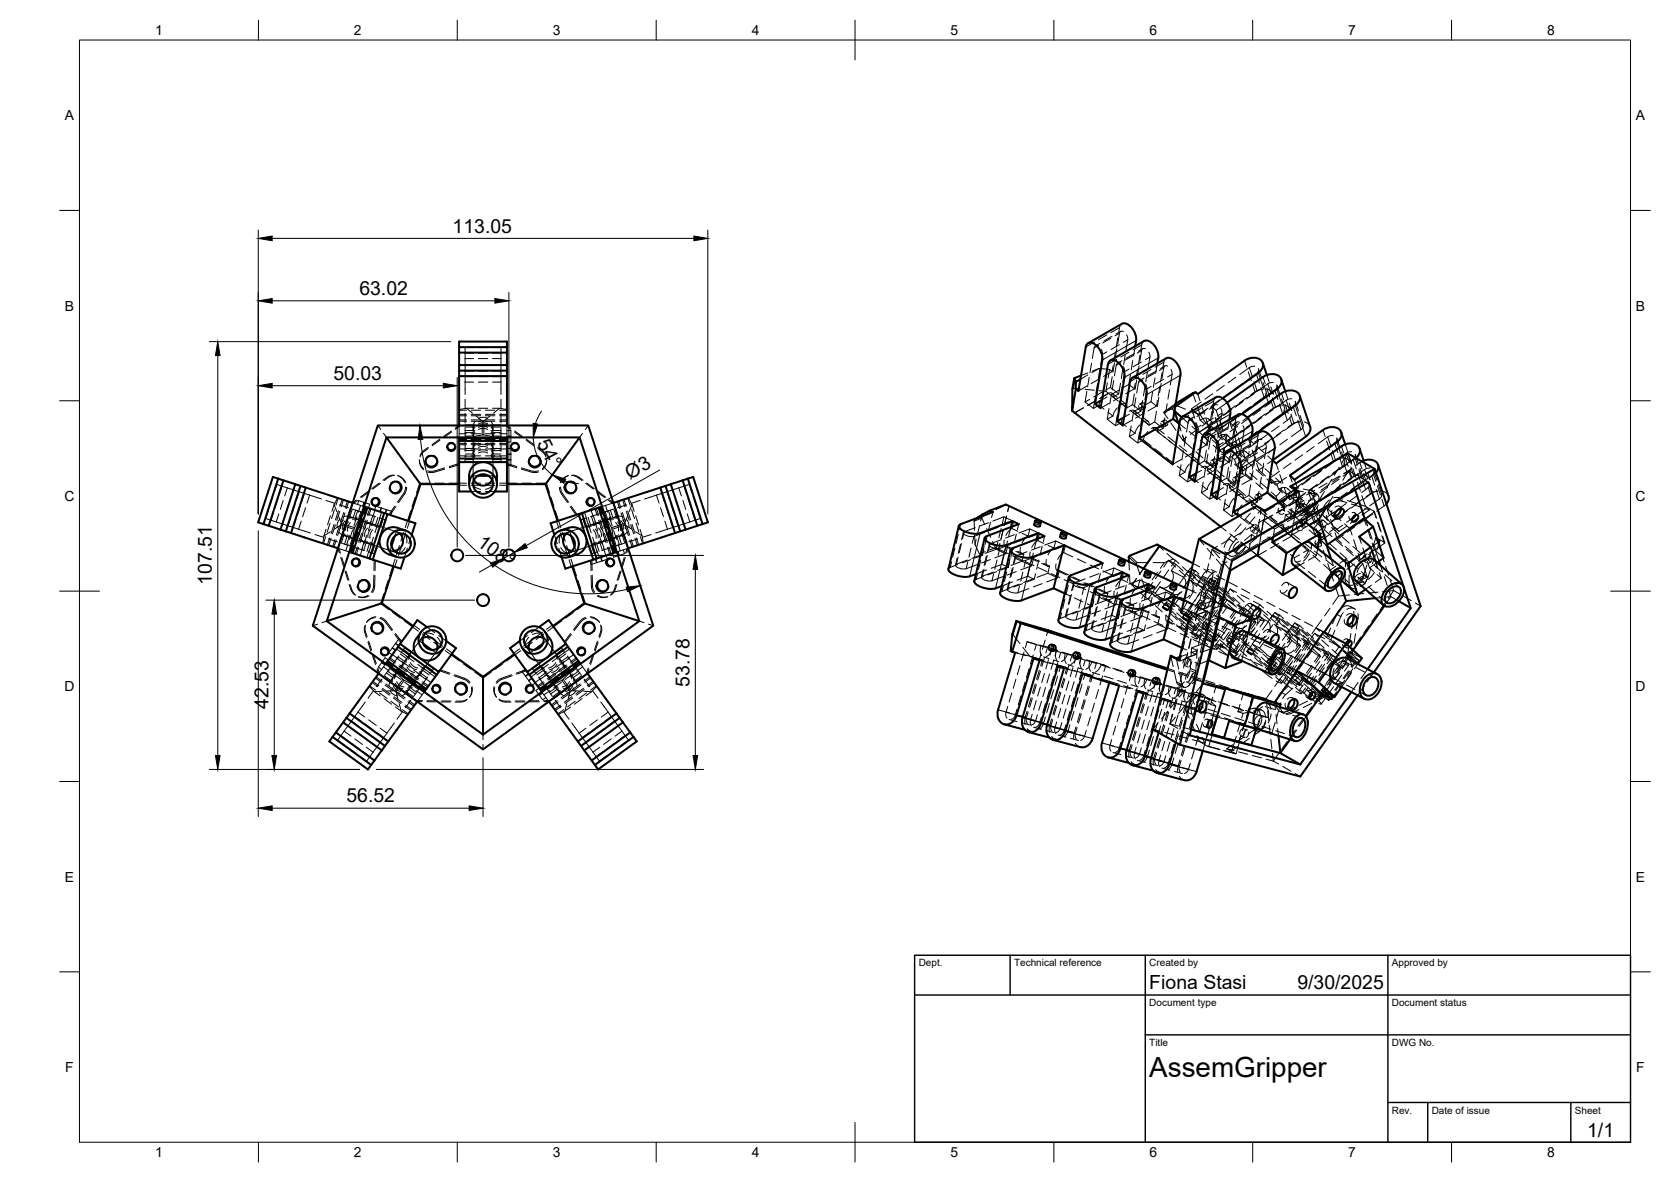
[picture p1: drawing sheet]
<svg xmlns="http://www.w3.org/2000/svg" width="420mm" height="297mm" viewBox="0 0 420 297" stroke-linecap="round" stroke-linejoin="round" font-family="sans-serif">
<defs><g id="words">
<text font-size="7" x="289" y="270.6">AssemGripper</text>
<g font-size="4.9">
<text x="113.8" y="58.4">113.05</text>
<text x="90.4" y="74.1">63.02</text>
<text x="83.8" y="95.5">50.03</text>
<text x="135" y="111.3" transform="rotate(63 135 111.3)">54°</text>
<text x="158.4" y="120.6" transform="rotate(-30 158.4 120.6)">Ø3</text>
<text x="119.7" y="137" transform="rotate(36 119.7 137)">108°</text>
<text x="53.3" y="146.9" transform="rotate(-90 53.3 146.9)">107.51</text>
<text x="173.4" y="172.6" transform="rotate(-90 173.4 172.6)">53.78</text>
<text x="67.5" y="178.1" transform="rotate(-90 67.5 178.1)">42.53</text>
<text x="87.1" y="201.6">56.52</text>
<text x="289" y="248.5">Fiona Stasi</text>
<text x="326.2" y="248.5">9/30/2025</text>
<text x="399.1" y="285.7">1/1</text>
</g>
<g font-size="3.5">
<text x="39" y="8.8">1</text>
<text x="89" y="8.8">2</text>
<text x="139" y="8.8">3</text>
<text x="189" y="8.8">4</text>
<text x="239" y="8.8">5</text>
<text x="289" y="8.8">6</text>
<text x="339" y="8.8">7</text>
<text x="389" y="8.8">8</text>
<text x="16.3" y="30.2">A</text>
<text x="411.3" y="30.2">A</text>
<text x="16.3" y="78">B</text>
<text x="411.3" y="78">B</text>
<text x="16.2" y="125.9">C</text>
<text x="411.2" y="125.9">C</text>
<text x="16.2" y="173.7">D</text>
<text x="411.2" y="173.7">D</text>
<text x="16.3" y="221.6">E</text>
<text x="411.3" y="221.6">E</text>
<text x="16.4" y="269.4">F</text>
<text x="411.4" y="269.4">F</text>
<text x="39" y="290.8">1</text>
<text x="89" y="290.8">2</text>
<text x="139" y="290.8">3</text>
<text x="189" y="290.8">4</text>
<text x="239" y="290.8">5</text>
<text x="289" y="290.8">6</text>
<text x="339" y="290.8">7</text>
<text x="389" y="290.8">8</text>
</g>
<g font-size="2.5">
<text x="231" y="242.9">Dept.</text>
<text x="255" y="242.9">Technical reference</text>
<text x="289" y="242.9">Created by</text>
<text x="350" y="242.9">Approved by</text>
<text x="289" y="252.8">Document type</text>
<text x="350" y="252.8">Document status</text>
<text x="289" y="262.9">Title</text>
<text x="350" y="262.9">DWG No.</text>
<text x="350" y="279.9">Rev.</text>
<text x="360" y="279.9">Date of issue</text>
<text x="396" y="279.9">Sheet</text>
</g>
</g></defs>
<!-- layer: Visible -->
<g fill="none" stroke="#000" stroke-width=".51">
<path d="M115.4 94.5v12.4M115.4 87.2v-1.4h12.1v1.4M115.4 87.2v1.4M115.4 93.1v1.4M115.4 88.6v3.1M115.4 91.7v1.4M115.4 94.5h12.1M115.4 87.2h12.1M115.4 93.1h12.1M115.4 88.6h12.1M115.4 91.7h12.1M127.5 94.5v12.4"/>
<path d="M127.5 87.2v7.3M270.1 95.1l.4 .9 1.2-.7M270.1 95.1l-.5 2.6v5.5l.9-5.5M271.8 94.4l-1.7 .7M282.7 94.8l-1.8 11M282.8 94.8a4.3 4.3 0 0 0-2.9-4.3 1.18 1.18 0 0 0-1.3 1.1l-1.9 11-1.4-1.1 1.9-11a4.3 4.3 0 0 0-2.8-4.4 1.15 1.15 0 0 0-1.4 1.1l-1.8 11-.7-.5v-1.7M284.1 95.9l-1.8 11-1.4-1.1M284.2 95.9a1.34 1.34 0 0 1 1-1.1 1.34 1.34 0 0 1 1.4 .5l.9 1 .6 1.1 .2 1.8M284.7 94.9l8.5-4.9a2.82 2.82 0 0 1 3.2 2.1l.4 1.1v1.1l-1.8 11M285.7 85.6a4.3 4.3 0 0 0-2.9-4.4l-.7 .2-8.5 4.9M285.7 85.6l-.3 1.4M287.7 85.7l-8.5 4.9"/>
<path d="M287.7 85.7a2.82 2.82 0 0 1 3.1 2.1l.3 .5a4.5 4.5 0 0 1-.1 3M288.3 99.2l-1.8 11 8.5-4.9M300.6 98.6l-5.1 3.6M316.4 93.7a1.98 1.98 0 0 0 1.2-2.3 1.98 1.98 0 0 0-2.2-1.5 4 4 0 0 0-2.5 .7l-11.7 8.4-.6-.4-.7 .2-4.3 2.6M316.4 93.7l-9 6.4M317.5 91.2l1 3M321.1 97.8l-8.8 6.3M321.1 97.8a1.98 1.98 0 0 0 1.1-2.3 1.98 1.98 0 0 0-2.1-1.5 4 4 0 0 0-2.5 .7l-9.1 6.5M322.2 95.3l1 3M326.8 99.4l2.6 7.8M95 106.9h52.9l16.4 50.3-42.8 31.1-42.8-31.1zM97.2 109.9h48.5l15 46.2-39.2 28.5-39.3-28.5z"/>
<path d="M97.2 109.9l8.5 11.8M107 115.9a1.49 1.49 0 0 0 1.5 1.4 1.49 1.49 0 0 0 1.5-1.4M112.5 112.3a1.01 1.01 0 0 0 1 .8 1.01 1.01 0 0 0 1-.8M115.4 110.8v4.4h12.1M115.4 109.9v.2M115.4 115.2v.9M120.1 119.6h2.7M127.5 110.1v13.4h-3.1M127.5 116.1h-12.1v7.4h3.1M127.5 110.1h-12.1v.7h12.1M127.5 109.9v.2M128.5 112.3a1.01 1.01 0 0 0 1 .8 1.01 1.01 0 0 0 1-.8"/>
<path d="M133 115.9a1.49 1.49 0 0 0 1.5 1.4 1.49 1.49 0 0 0 1.4-1.4M145.7 109.9l-8.5 11.8M269.6 103.2l37.3 29.1M277.1 100.5l-1.8 1M282.7 104.8l-1.8 1M286.5 110.2l8.4 6.5 1.8-11a1.34 1.34 0 0 1 1-1.1 1.34 1.34 0 0 1 1.4 .5l1.3 1.5 .5 1.8-1.9 11.6M295 105.3l1.5 1.2M295.3 103.3l1 3M295.3 103.3l1.8 1.5M297.3 104.7l8.5-4.9a2.82 2.82 0 0 1 3.1 2.1l.3 .5a4.6 4.6 0 0 1-.1 3M302.3 110l-1.9 11-1.4-1 1.8-1M302.3 110a1.34 1.34 0 0 1 1-1.1 1.34 1.34 0 0 1 1.4 .6l1.3 1.5 .5 1.7-1.9 11.6"/>
<path d="M302.9 109.1l8.5-4.9a2.82 2.82 0 0 1 3.1 2l.2 .6a4.5 4.5 0 0 1 0 3M313.6 105l8.6-6.2a3.2 3.2 0 0 1 4.5 .3 2.14 2.14 0 0 1-1 2.8l-11 7.8M316.9 108.5l-8.5 4.9M316.9 108.5a2.82 2.82 0 0 1 3.2 2.1l.4 1.1v1M320.5 112.7l-1.8 11.1M328.3 109.7l-8.3 6 .9 .7 11.8-8.4a3.2 3.2 0 0 1 4.4 .3 2.14 2.14 0 0 1-1 2.8M329.4 107.2a2.29 2.29 0 0 1-1.1 2.5M336.1 111.1l-11.8 8.4 1.2 1.1 11.8-8.4a3.3 3.3 0 0 1 4.4 .1 2.06 2.06 0 0 1-.8 2.8M337.2 108.6l1 3.1M341.9 112.7l1 3M342.4 115.9a2.87 2.87 0 0 1 4.1 .9 2.03 2.03 0 0 1-.5 2M345.7 117.8l-6.8-3.9-14.5 8.4 2.1 1.1-8.5 4.9-2.1-1.2-14.4 8.4 6.7 3.9"/>
<path d="M346.5 116.8l2.6 7.8 .1 .8-.6 1.2M66.3 131.7l1.3 .4M67.6 132.1l2.9 1M70 120.3l6.9 2.2M70 120.3l-1.4-.4-3.7 11.4 1.4 .4M70 120.3l-3.7 11.4M70.5 133.1l1.4 .4M71.3 120.7l-3.7 11.4M71.9 133.5l1.3 .4M73.2 133.9l11.8 3.9M74.3 121.7l-3.8 11.4M75.6 122.1l-3.7 11.4"/>
<path d="M76.9 122.5l11.8 3.9M76.9 122.5l-3.7 11.4M87.8 138.7l.2 .1M91.5 127.3l.2 .1M91.7 127.4l12.8 4.1-1 2.9M91.7 127.4l-3.7 11.4 .7 .2 3.7-11.4M94.7 125.2a1.01 1.01 0 0 1 .5 1.2 1.01 1.01 0 0 1-1.1 .6M96.6 128.9l-3.7 11.5-4.2-1.4M97.4 129.2l-3.7 11.4 7.1 2.3 .9-2.9M99.3 134.7l-.9 2.6M99.9 121.1a1.49 1.49 0 0 1 .8 1.8 1.49 1.49 0 0 1-1.7 1M100.6 134.1a2.53 2.53 0 0 1 .6 2.6 2.53 2.53 0 0 1-2 1.8"/>
<path d="M101.9 133.3a5 5 0 0 0-4.6-.4 3.5 3.5 0 0 0-1.9 3.3 3.5 3.5 0 0 0 2.4 3.1l2 .7M115.4 121.7h-9.7l-3 9.2M118 121.7a5 5 0 0 1 1-4.6 3.5 3.5 0 0 1 3.8-.7 3.5 3.5 0 0 1 2.2 3.2l-.1 2.1M119.2 120.6a2.53 2.53 0 0 0 2.3 1.4 2.53 2.53 0 0 0 2.2-1.4M127.5 121.7h9.7l3 9.2M139.4 134.4l-.9-2.9 7-2.3 3.7 11.4M141 133.3a5 5 0 0 1 4.6-.4 3.5 3.5 0 0 1 1.9 3.3 3.5 3.5 0 0 1-2.4 3.1l-1.9 .7M142.4 134.1a2.53 2.53 0 0 0-.7 2.6 2.53 2.53 0 0 0 2.1 1.8M143.1 121.1a1.49 1.49 0 0 0-.9 1.8 1.49 1.49 0 0 0 1.8 1M143.6 134.7l.9 2.6M146.3 128.9l-.8 .3M148.2 125.2a1.01 1.01 0 0 0-.5 1.2 1.01 1.01 0 0 0 1.2 .6"/>
<path d="M150.5 127.6l-4.2 1.3 3.7 11.5M151.4 127.3l-.2 .1M154.9 138.8l-12.7 4.1-1-2.9M154.9 138.8l-3.7-11.4-.7 .2 3.7 11.4M155.1 138.7l-.2 .1M166 122.5l-11.8 3.9M166 122.5l3.7 11.4M167.3 122.1l-1.3 .4M167.3 122.1l3.7 11.4M168.7 121.7l-1.4 .4M168.7 121.7l3.7 11.4M169.7 133.9l-11.8 3.9"/>
<path d="M171.6 120.7l-2.9 1M171.6 120.7l3.7 11.4M173 120.3l1.3-.4 3.7 11.4-1.3 .4M173 120.3l-1.4 .4M173 120.3l3.7 11.4M176.7 131.7l-7 2.2M241.1 132.2l-2.6 10.8a2.26 2.26 0 0 0 1.9 1.6l1.9 .4a5.3 5.3 0 0 0 3.1-.7M246.9 129.7l.1-.4 1.9-1 .8 .4-8.1 3-.5 .5a2.99 2.99 0 0 0 2.5 1.7l1.9 .2 .9-.1 8.1-3.1 1.7 .8-8.1 3.1M247 129.3l-1.4 .9M247.6 135.2l-2.6 10.8a2.26 2.26 0 0 0 1.9 1.6l1.9 .4a5.2 5.2 0 0 0 3.1-.7M248.1 134.8l-.5 .4a2.99 2.99 0 0 0 2.5 1.7l1.9 .3 .9-.2 8.1-3 1.7 .7-8.1 3.1-.5 .4a2.99 2.99 0 0 0 2.5 1.7l1.3 .3 1.5-.2 8.1-3 9.8 4.5-8.1 3.1-.5 .4a2.99 2.99 0 0 0 2.6 1.8l1.8 .2 1-.2 8.1-3 1.6 .8-8.1 3-.5 .4a2.99 2.99 0 0 0 2.6 1.8l1.3 .2 1.5-.1 8.1-3.1 1.6 .8-8.1 3-.4 .5a2.99 2.99 0 0 0 2.5 1.7l1.9 .2 .9-.1M248.9 128.3l4-1.5 45.5 21.1"/>
<path d="M254.1 138.2l-2.6 10.8M254.5 130.9l-.3 1.6M260.2 130.9l-.2 1M260.3 130.9l.7-.1 .7 .4a.9 .9 0 0 1-1.4-.3zM261 134l-.3 1.5M261.7 131.3l-.3 1-1.1-.1-.3-.4M266.6 134.9l.6 .4 .8-.1M266.7 134l-.2 .9M266.8 133.9l.7-.1 .7 .4a.9 .9 0 0 1-1.4-.3zM267.5 137l-2.6 10.8-8.1 3.1a5.7 5.7 0 0 1-5.3-1.6v-.3M268.2 134.3l-.2 .9M291.6 137.2l-.6-.4-6.9 2.8-.3 .4 .1 1.2"/>
<path d="M291.6 137.2l8.4 4.4M291.6 137.2l-4.1 5.7M301.5 135.5l-4.5 18.5 2 1.1-2.6 10.9-2-1.2-4.5 18.5M306.3 123.3l-1.7 1 1.4 1.1 1.9-11a1.34 1.34 0 0 1 1-1.2 1.34 1.34 0 0 1 1.4 .6l1.2 1.5 .5 1.8-1.8 11.6 8.5-4.9M310.2 128.7l1.3 1M316.7 137l-.4 2.4M318.7 123.8l3 2.4M320.1 135l-.2 1.3M324.4 122.3l1.2 .9-.1 .8M328.4 131.4l-8.5 4.9 3.5 2.7M328.6 130.1l-.2 1.3 3.5 2.7M329.2 132l2.4-1.5 2.1 6.4-.1 .2"/>
<path d="M329.4 136.4l8.4 6.5M329.4 136.4a2.63 2.63 0 0 0-2.9 1.1l-1 1.3a2.63 2.63 0 0 0-.4 3.1l8.4 6.5M331.9 134.1l-8.5 4.9-.9 5.5M331.9 134.1l-.6 3.7M333.6 137.1l1.1 3.4M333.6 137.1l5.2 4.6M333.7 127.2l-2.1 3.3M335.5 129.4l.3 .3M336.1 128.5a.99 .99 0 0 1 1-.7 .99 .99 0 0 1 .8 .8 1.71 1.71 0 0 1-2.2 1.6 1.29 1.29 0 0 1 .4-1.7zM337.2 127.8a2.03 2.03 0 0 1-1.7 1.9M339.4 132.8l3.6-2.5 2.3 2.1 2.6 7.8-1.6 1.2M340.4 129.7a.66 .66 0 0 1 1.1 0 1.07 1.07 0 0 1-.4 1.1 1.07 1.07 0 0 1-1.1 .1 1.16 1.16 0 0 1 .4-1.2z"/>
<path d="M340.7 123.1l2.4 7.1M340.8 129.5l-.3 .5-.5 .4M343.1 130.2l.3 .5M343.1 130.2l-9.4 6.7M343.3 130.5l-.1 .1M344.7 137.5l1.1 3.5M344.7 137.5l-5.9 4.2M345.3 132.4l-3.6 2.5 3 2.6M89.7 140.4a1.01 1.01 0 0 1 .6 1.2 1.01 1.01 0 0 1-1.2 .7M91.8 145.8a1.49 1.49 0 0 1 .9 1.8 1.49 1.49 0 0 1-1.8 1M92.9 140.4l.8 .2M93.6 157a1.49 1.49 0 0 1 2-.2 1.49 1.49 0 0 1 .4 1.9"/>
<path d="M96 151.6l-13.8 4.5M99 142.4l-3 9.2 7.9 5.7M105.9 158.8a5 5 0 0 0-1.8 4.2 3.5 3.5 0 0 0 2.6 2.9 3.5 3.5 0 0 0 3.6-1.3l1.2-1.7M107.4 157.6l-2.5-1.8-7.8 10.9M135.5 157.6l2.5-1.8 4.3 6-9.7 7.1M137 158.8l1.2 1.7M143.9 142.4l3 9.2M149.3 157a1.49 1.49 0 0 0-2-.2 1.49 1.49 0 0 0-.4 1.9M151.1 145.8a1.49 1.49 0 0 0-.8 1.8 1.49 1.49 0 0 0 1.7 1M153.2 140.4a1.01 1.01 0 0 0-.5 1.2 1.01 1.01 0 0 0 1.1 .7M160.7 156.1l-13.8-4.5-7.9 5.7M255.5 156.1l1.2 .5-2.2 7.2"/>
<path d="M256.7 156.6l.7 .2M257.4 156.8l36.1 11.5M257.4 156.8l6.9 1.9M264.2 158.7l-8.7-2.6-1 3.4-.4 4.1 1.1 .4-4.2 14.4a2.56 2.56 0 0 0 2.5 3.6 3 3 0 0 0 2.1-2.2l4.3-14.3 1.5 .5-4.3 14.3a2.57 2.57 0 0 0 2.6 3.7 3 3 0 0 0 2-2.2l4.3-14.3 1.5 .4-4.3 14.4a2.56 2.56 0 0 0 2.6 3.6 3 3 0 0 0 2.1-2.1M264.3 158.7l29.3 9.3M264.9 147.8l2.8 1.3M266.1 155.8a2.26 2.26 0 0 0 2 1.6l1.9 .4a5.2 5.2 0 0 0 3-.7M268.7 145l-2.6 10.8M275.3 148l-2.7 10.8a2.26 2.26 0 0 0 2 1.6l1.9 .4 1.5-.1M281.4 140.8l-.2 .9 .6 .4 .8-.1 .3-.9M281.4 140.7l.7-.1 .7 .4a.9 .9 0 0 1-1.4-.3zM281.7 151.1l-2.6 10.8"/>
<path d="M282.2 143.8l-.4 1.5M287.9 143.8l-.2 .9M287.9 143.7h.7l.7 .3a.9 .9 0 0 1-1.4-.3zM288.7 146.8l-.4 1.5M289.4 144.1l-.4 1.1-1-.2-.3-.3M294.4 146.8l-.1 1.1 .9 .3 .5-.1M294.4 146.8l.7-.1 .7 .3a.9 .9 0 0 1-1.4-.2zM295.2 149.8l-2.6 10.9-8.1 3M295.2 149.8l-8.1 3.1M295.2 149.8l2.5 1.2M295.9 147.2l-.2 .9M306.6 155.1l-2.6 10.9 4.1 1.9"/>
<path d="M307.2 152.1l-.2 .1M309.2 143.2l.2 .1M310.7 157l-2.6 10.9 4-1.5 .1-.4M312.8 158.6l9.7 4.5M312.8 158.6a2.63 2.63 0 0 0-2.5 1.8l-.9 2.1a2.27 2.27 0 0 0 .4 2.4M314.7 155.5l-.8 3.6M315.6 153.3a.77 .77 0 0 1 1.3 0 1.95 1.95 0 0 1-1.6 2.3 1.29 1.29 0 0 1 0-2zM322.5 144.5l-6.2-4.9v-.2l-6.9 3.9-2.2 8.8 7.5 3.4-4 1.5-4.1-1.9-.3 .1M324.8 148a.77 .77 0 0 1 1.3 0 1.95 1.95 0 0 1-1.6 2.3 1.29 1.29 0 0 1 0-2zM325.9 142.5l-3.4 2M334.9 143.9a2.43 2.43 0 0 1 2.9-1 2.85 2.85 0 0 1-.5 3.2l-1 1.2a2.43 2.43 0 0 1-2.9 1 2.85 2.85 0 0 1 .6-3.2zM335 144.5a2.28 2.28 0 0 1 2.1-.9 2 2 0 0 1-.4 2.6l-.4 .5a2.28 2.28 0 0 1-2.1 .9 2 2 0 0 1 .4-2.6z"/>
<path d="M337 146.6l1.5 4.5M337.4 146l4 3.5M338.5 151.1l-5.5 7.8M338.8 141.7l2.6 7.8M339.5 155a1.04 1.04 0 0 1 1.4-.1 1.04 1.04 0 0 1 .1 1.5 1.19 1.19 0 0 1-.8 .9 1.19 1.19 0 0 1-1.3-.3 1.8 1.8 0 0 1 .6-2zM340.2 154.6a1.79 1.79 0 0 1-1.2 2.4M340.3 155.2v.6M340.9 146l7 6.1M343.3 148.1l-1.9 1.4M345.5 140.7l7 6.2M345.6 140.7a2.73 2.73 0 0 0-3.4 .6 4 4 0 0 0-1.6 4.3l.3 .4M345.8 150.3l-7.3 .8"/>
<path d="M346.7 141l.4 1.1M348.1 152.3l-7.9 11.1M349.1 147.5a2.54 2.54 0 0 1 3.7-.3 4.2 4.2 0 0 1-2.7 5 1.8 1.8 0 0 1-2.2-.1 1.8 1.8 0 0 1-.4-2.1 5.1 5.1 0 0 1 1.6-2.5zM349.3 148.2a1.9 1.9 0 0 1 2.7-.5 3 3 0 0 1-2.4 3.9 1.24 1.24 0 0 1-1.3-.5 1.24 1.24 0 0 1 0-1.3zM351.7 151.1l3 1.7M87.9 179.3l-4.3 5.9M87.9 179.3l9.7 7M95.2 169.3l-7.3 10M95.9 163.2a1.01 1.01 0 0 1 1.3-.1 1.01 1.01 0 0 1 .3 1.2M97.1 166.7l-.1 .1M97.5 166.1l9.7 7.1-.4 .5-9.7-7M100.1 162.5l9.7 7.1-2.6 3.6"/>
<path d="M104.9 176.3l-7.3 10M106.3 160.4a2.53 2.53 0 0 1 2.6 .1 2.53 2.53 0 0 1 1 2.5M106.4 161.8l2.2 1.5M106.8 173.7l-.1 .2M108.9 172.6a1.01 1.01 0 0 1 1.3-.2 1.01 1.01 0 0 1 .3 1.3M110.3 168.9l-.5 .7M112.2 161.1l2.5 1.8-4.4 6-9.7-7.1M113.6 164.4l7.9 5.7 7.8-5.7M114.7 172.3a1.49 1.49 0 0 1 2-.3 1.49 1.49 0 0 1 .4 2M121.5 170.1v14.5M128.3 172.3a1.49 1.49 0 0 0-2-.3 1.49 1.49 0 0 0-.5 2M130.7 161.1l-2.5 1.8 7.9 10.8"/>
<path d="M134.1 172.6a1.01 1.01 0 0 0-1.4-.2 1.01 1.01 0 0 0-.3 1.3M135.7 173.2l9.7-7.1 .4 .6-9.7 7M136.1 173.7l.1 .2M136.5 161.8l-2.2 1.5M136.7 160.4a2.53 2.53 0 0 0-2.7 .1 2.53 2.53 0 0 0-1 2.5M138 176.3l7.3 10M138.3 160.5a3.5 3.5 0 0 1-.8 4.8 3.5 3.5 0 0 1-4.9-.7l-1.2-1.7M142.3 161.8l.5 .7M145.4 166.1l-2.6-3.6-9.7 7.1M145.8 166.7l.1 .1M147 163.2a1.01 1.01 0 0 0-1.3-.1 1.01 1.01 0 0 0-.3 1.2M147.7 169.3l7.3 10"/>
<path d="M155 179.3l.8 1.1M155 179.3l-9.7 7M263.9 162.2a.63 .63 0 0 1 .9 .2 .63 .63 0 0 1-.2 .9 .63 .63 0 0 1-.9-.3zM264.5 162l.5 .2M265 162.1a.77 .77 0 0 1 .4 .9 .77 .77 0 0 1-.7 .6l-.6-.1M270.1 164.1a.63 .63 0 0 1 .9 .2 .63 .63 0 0 1-.3 .9 .63 .63 0 0 1-.9-.3zM270.6 164l.6 .1M271.2 164.1a.77 .77 0 0 1 .4 .9 .77 .77 0 0 1-.8 .5l-.6-.1M278.9 171.6l-4.2 14M279.1 161.9a2.26 2.26 0 0 0 2 1.6l1.9 .3 1.5-.1M279.5 160.1l-1.5 .6M283.9 168.5a.63 .63 0 0 1 .9 .2 .63 .63 0 0 1-.2 .9 .63 .63 0 0 1-.9-.3z"/>
<path d="M284.5 168.4l.5 .1M285 168.5a.77 .77 0 0 1 .4 .9 .77 .77 0 0 1-.7 .6l-.6-.2M290.1 170.5a.63 .63 0 0 1 .8 .2 .63 .63 0 0 1-.2 .9 .63 .63 0 0 1-.9-.3zM290.6 170.3l.6 .2a.77 .77 0 0 1 .4 .8 .77 .77 0 0 1-.8 .6l-.6-.1M292.6 160.7l4.6 2.1M294.4 164.8l1.4 .6 .8-.3M302 176.7a.8 .8 0 0 1 1.1-.4 .8 .8 0 0 1 .3 1.1l-.1 .5a1.12 1.12 0 0 1-1.5 1.1 1.95 1.95 0 0 1 .2-2.3zM302.3 176.4a2.2 2.2 0 0 1-.7 2.3M302.5 171.8l-.3 .3M303.9 166l-1.4 5.8 5.6 1.4 .1-.2 6.8 1.8 7 2.2M304 166l-.3 .1M308.1 173.2l-3.5 11.5 7 1.9-.1-.1"/>
<path d="M308.2 173l6.9 2.2-2.2 7.2-3.8-1.2-1.3 4.2-3.1-.9 1.3-4.3M309.8 164.9l9.8 4.5M315.1 175.2l6.9 1.8M319.5 161.7a1.92 1.92 0 0 1 1.7-2.2 1.78 1.78 0 0 1-.9 2.6M320.5 176.5h.1M320.7 163.9a1.38 1.38 0 0 1 2.2-.5 5.9 5.9 0 0 1-2.5 6l-.5 .1a1.21 1.21 0 0 1-.9-1.6l.6-2.1zM320.8 164.6a1.02 1.02 0 0 1 1.6-.4 4 4 0 0 1-2.2 4.4 .87 .87 0 0 1-.6-1.2l.2-1.1zM322 177l-.2 .7M324.6 176a1.04 1.04 0 0 1 1.5 0 1.04 1.04 0 0 1 0 1.4 1.19 1.19 0 0 1-.8 1 1.19 1.19 0 0 1-1.3-.4 1.8 1.8 0 0 1 .6-2zM325.3 175.7a1.79 1.79 0 0 1-1.2 2.4M325.9 168.5l5.7 3 4 3.6-3.2-1.6 2.4 2.2-2.5-1.3-2.4-2.2M326.1 168.6l6.5 5.9"/>
<path d="M327.7 179.5l-9.2-2.9a2.69 2.69 0 0 0-2.8 2 4.2 4.2 0 0 0 .2 4.4l.4 .3M329.2 175.2l.1 .1M329.5 174.3l.4 .2M329.6 174.2a.66 .66 0 0 1 .9-.2 .66 .66 0 0 1 .2 .9 .79 .79 0 0 1-.6 .8 .79 .79 0 0 1-.9-.5zM329.9 174l-.1 .8-.6 .5M332.4 174.4l-4 5.7M335.3 175l-.5 .7M335.5 171.7l7.5 3.9M337.3 172.6l-1.7 2.5M338.4 161.7a.74 .74 0 0 1 .8-.7 .74 .74 0 0 1 .7 .8l-.5 .8M338.4 161.8l-5.6-3-12.3 17.7-.5-.1M338.4 161.8l-6.8 9.7"/>
<path d="M338.4 161.8l4 3.6-1 1.5M339.1 161l-.3 1.1M343.3 170.2a2.21 2.21 0 0 1 2.4-1 2.21 2.21 0 0 1 1.7 2 4.2 4.2 0 0 1-3.7 4.6 2.63 2.63 0 0 1-1.5-4zM343.5 171.1a1.68 1.68 0 0 1 3-.1 2.97 2.97 0 0 1-2.6 3.8 1.85 1.85 0 0 1-1-2.6zM343.9 168.2l10.8-15.4-10.6-31.6-34.3 19.7-10.7 43.9 27.8 7.3 12.9-18.2M345.4 169l11.8-16.7-11.5-34.5-37.5 21.6-11.5 47.8 30.2 7.9 14.5-20.4M346.2 169.4l-7.4-3.9a3.4 3.4 0 0 0-4.2 2.7 2.85 2.85 0 0 0 .9 3.5M83.6 185.2l-.8 1.1 9.7 7.1 .8-1.2M83.6 185.2l9.7 7M84.4 184.1l9.7 7M86.3 181.5l9.7 7.1M87.1 180.4l9.7 7.1"/>
<path d="M94.1 191.1l-.8 1.1M96 188.6l-1.9 2.5M96.8 187.5l-.8 1.1M97.6 186.3l-.8 1.2M145.3 186.3l4.3 5.9M155.8 180.4l.8 1.1M155.8 180.4l-9.7 7.1M156.6 181.5l1.9 2.6M156.6 181.5l-9.7 7.1M158.5 184.1l.8 1.1M158.5 184.1l-9.7 7M159.3 185.2l.8 1.1-9.7 7.1-.8-1.2"/>
<path d="M159.3 185.2l-9.7 7M252.5 182l5.2 1.4M258.6 184l5.2 1.3M267.9 183.8l4.3-14.4 9.2 2.9-4.3 14.4a2.56 2.56 0 0 0 2.5 3.6 3 3 0 0 0 2.1-2.1M274.7 185.6a2.77 2.77 0 0 1-3 2.1l-6.9-1.8M278.6 190.3l5.2 1.4M284.8 192.3l5.1 1.4M289.9 183.3l6.8 3.9M289.9 183.2l-2 6.9a2.48 2.48 0 0 1-4.1 1.5 3.1 3.1 0 0 1-.6-2.9l4.3-14.4-1.5-.5-4.3 14.4M290.9 194.3l6.9 1.8M291.3 184.1l-1.9 6.5a2.56 2.56 0 0 0 2.6 3.6 3 3 0 0 0 2-2.1l1.7-5.5M299.5 183.3l5.1 1.4"/>
<path d="M302.4 188.7l-1.5 5.2a2.77 2.77 0 0 1-3.1 2.2M303.8 181.4l-.2 .9M304.1 181.1h.5a1.15 1.15 0 0 1-.8 1.8 1.29 1.29 0 0 1 .3-1.8zM310.5 186.2v.1M311.5 186.4l10.4 2.9M312.9 182.4l3.5 .9M315.9 183.2l-1.3 4.1-6.8-1.9M316.3 183.3l9.2 2.9M321.5 184.9l.4 4.4M321.9 189.3l5 2.8M324.4 185.8l-2.5 3.5M325.7 180.3a1.65 1.65 0 0 1 2-.8 1.65 1.65 0 0 1 1.1 1.8 4.9 4.9 0 0 1-2.3 4.8 1.6 1.6 0 0 1-2.1-1.7 5.5 5.5 0 0 1 1.3-4.1z"/>
<path d="M325.9 181.1a1.19 1.19 0 0 1 1.4-.6 1.19 1.19 0 0 1 .9 1.2 3.1 3.1 0 0 1-2.2 3.6 1.84 1.84 0 0 1-.9-2.6z"/>
<circle cx="108.5" cy="116" r="1.48"/>
<circle cx="113.5" cy="112.3" r="1"/>
<circle cx="129.5" cy="112.3" r="1"/>
<circle cx="134.5" cy="116" r="1.48"/>
<circle cx="94.5" cy="126.1" r=".99"/>
<circle cx="99.5" cy="122.5" r="1.48"/>
<circle cx="100.8" cy="136.6" r="3.5"/>
<circle cx="100.9" cy="136.6" r="2.49"/>
<circle cx="115" cy="139.6" r="1.49"/>
<circle cx="121.4" cy="121.6" r="2.49"/>
<circle cx="121.5" cy="121.7" r="3.5"/>
<circle cx="128" cy="139.6" r="1.49"/>
<circle cx="142.1" cy="136.6" r="3.5"/>
<circle cx="142.1" cy="136.6" r="2.48"/>
<circle cx="143.4" cy="122.5" r="1.48"/>
<circle cx="148.5" cy="126.2" r=".99"/>
<circle cx="89.6" cy="141.3" r=".99"/>
<circle cx="91.5" cy="147.3" r="1.48"/>
<circle cx="94.9" cy="157.8" r="1.48"/>
<circle cx="121.5" cy="150.8" r="1.49"/>
<circle cx="148" cy="157.7" r="1.48"/>
<circle cx="151.4" cy="147.3" r="1.48"/>
<circle cx="153.4" cy="141.4" r=".99"/>
<circle cx="96.8" cy="163.7" r=".99"/>
<circle cx="108.7" cy="160.9" r="2.49"/>
<circle cx="108.7" cy="160.8" r="3.5"/>
<circle cx="109.7" cy="173.1" r=".99"/>
<circle cx="115.9" cy="173" r="1.48"/>
<circle cx="127" cy="173" r="1.48"/>
<circle cx="133.2" cy="173.1" r="1"/>
<circle cx="134.2" cy="160.8" r="2.49"/>
<circle cx="134.2" cy="160.9" r="3.5"/>
<circle cx="146.1" cy="163.6" r="1"/>
</g>
<!-- layer: Hidden -->
<g fill="none" stroke="#000" stroke-width=".25">
<path d="M116.9 88.7v1.4M116.9 90.1v3.1M116.9 93.2v1.4M116.9 94.6v1.4M116.9 96v3.2M116.9 88.7h2.2M116.9 90.1h2.2M116.9 93.2h2.2M116.9 94.6h2.2M116.9 96h2.2M119.1 87.3h-2.2v1.4M120.3 87.3h2.3"/>
<path d="M120.3 88.7h2.3M120.3 90.1h2.3M120.3 93.2h2.3M120.3 94.6h2.3M120.3 96h2.3M123.8 87.3h2.2v1.4M123.8 88.7h2.2M123.8 90.1h2.2M123.8 93.2h2.2M123.8 94.6h2.2M123.8 96h2.2M126 88.7v1.4"/>
<path d="M126 90.1v3.1M126 93.2v1.4M126 94.6v1.4M126 96v3.2M269.9 97.6l1.7 .1M270.4 94.9l-.5 2.7-.3 .1M272.8 97.8l2.4 .3M273.3 98.3l-.5 2.7M273.3 97l-2.1 1.2M273.5 94.2l-1.8 1.1M273.5 93.7l-1.7 .7M273.9 94.8l-.4 2.4"/>
<path d="M274.5 91.3l-.4 2.3M274.5 93.6l1.9-1 2.6 .2 .7 .6-2.2 1.2M275.4 100l-.5 2.6M276 96.4l-.4 2.4M276.1 87a.61 .61 0 0 0-1 .4l-.4 2.7M276.4 98.2l1.7 .1 .6 .6-2.2 1.2 2.2-1.2 1.8 1.3M276.4 92.6l-1.8 .7M276.4 95.2l-2 1.2M276.5 86.3l-1.1 .6M276.5 92.9l-.3 2.4M276.9 87.8l.3 1-.4 2.9M277.1 98.6l-2.1 1.2"/>
<path d="M277.5 99.8l-.8 1-.4 1M278.4 99a.85 .85 0 0 1 1.1-.3 .85 .85 0 0 1 .4 1.1l1.3 1M278.4 99.7l-1.3 .8M278.4 96.2l-.3 2.1M279 92.8l-.4 2.2M279.2 97.4l2.1 1.6M279.2 97.4l-1.1 .6M279.6 84.5l-2 1.2M279.7 94.7l-.5 2.7M279.7 98.8l1.2 1M279.9 92l-.2 1.4M280 95.6l-.4 2.4"/>
<path d="M280.2 91.2l-.4 2.3M280.5 88.4l-.4 2.4M280.8 87.6l-.4 2.4M281.1 84.9l-.4 2.4M281.3 99l-1.4 .8M281.5 98l-2.1 1.2-.3 2.3M281.6 91.3a.61 .61 0 0 0-.9 .5l-.5 2.7M281.7 96.3l-.4 2.7M281.8 83.3l-1.2 .6M282 99.6l-2 1.1M282.1 81.4l-.2 .1a3.4 3.4 0 0 0-.6 2.2M282.1 90.6l-1.1 .7"/>
<path d="M282.1 97.2l-.4 2.4M282.3 92.8l-.4 2.3M282.4 83.3a.61 .61 0 0 0-.9 .5l-.5 2.7M282.5 92.2l.3 1-.5 2.9M282.9 89.2l-.4 2.4M283.3 84.1l.3 1.3-.5 2.7M283.8 96.6l1.4 1.1M283.8 96.6l-1.3 .8M284.2 94.2l-.4 2.4M284.8 90.6l-.4 2.4M285.2 88.9l-2.1 1.2M285.2 99l-.4 2.7"/>
<path d="M285.2 97.7l-2.2 1.3M285.4 87l-.4 2.5M285.5 96.3l-.3 1.4M285.6 100l-.4 2.3M285.8 95.5l-.4 2.3M286 92.8l-.4 2.3M286.4 92l-.4 2.3M286.6 89.2l-.4 2.4M287.2 95.7a.6 .6 0 0 0-.6-.1 .6 .6 0 0 0-.3 .5l-.5 2.7M287.3 87.6l-1.1 .7M287.7 85.7l-.3 .2a3.2 3.2 0 0 0-.6 2.2M287.7 95l-1.1 .6"/>
<path d="M287.9 97.1l-.4 2.4M288 87.7a.61 .61 0 0 0-1 .4l-.4 2.7M288.1 96.5l.3 1-.5 2.9M288.5 93.6l-.4 2.3M288.8 88.5l.4 1-.5 2.9M289.8 98.5l-.4 2.5 1.4 1.1 .2-1.5M290.4 95l-.4 2.3M290.8 93.2l-2.1 1.2M291 91.3l-.4 2.5M291.4 99.8l-.4 2.4M291.6 97.1l-.4 2.4M292 96.3l-.4 2.4"/>
<path d="M292.2 93.6l-.4 2.4M292.9 92l-1.1 .6M293.2 90.1l-.2 .1a3.2 3.2 0 0 0-.6 2.2M293.6 92a.62 .62 0 0 0-1 .4l-.4 2.7M294.1 97.9l-.4 2.4M294.4 92.8l.3 1.1-.4 2.9M299.9 98.8l.8 2.2M301.2 99l.5 1.7M304.9 98.9l-1.9 1.4M305.8 99.8l-.2 .2a2.89 2.89 0 0 0-.7 2.2M307.8 96.9l-1.9 1.4M309.6 98.4l-2 1.4"/>
<path d="M310.7 94.8l-1.9 1.4M312.5 96.3l-1.9 1.4M313.5 99.9l-1.9 1.4M315.4 98.9l-2 1.4M315.5 92l-.6 .1-.8 .3-2.4 1.7M317.1 97.8l-1.1 .4-1.5 1M317.2 95l-.8-2.3v.5l-.3 .6-2.6 1.8M317.5 97.9l-1.2 .2-2.6 1.9M317.6 96.2l.8 2.4-.1 .6-.5 .6-2.4 1.7M318.5 94.2l.7 1.9M319.5 97.2l.6 1.9-.6-.9-1.2-.4M320.1 96.1l-1.1 .2-2.6 1.9"/>
<path d="M321.9 99.2l-.8-2.4v.4l-.4 .7-2.6 1.8M323.2 98.3l.6 1.9M95 106.9l.7 1M96.4 108.9l.8 1M99 119.4h-.4a4.3 4.3 0 0 0-2.3 1.3M99.2 119.5h-.3a4.3 4.3 0 0 0-2.3 1.3M99.9 119.5l.3 .1M100.1 119.6l.8 .4 .8 1.2M100.4 119.7l1.1 .8 .5 .8M105.5 115.7l.4 1.3 .6 .8M105.5 116l.4 1.3 .6 .8M105.5 115.5v.3"/>
<path d="M107 115.8v.2M107.7 112.4a4 4 0 0 0-2.1 2.1M107.7 112.7a4 4 0 0 0-2.1 2.1M107.9 114.5l-.6 .4-.3 1M109 114.5l.8 .6 .1 .8M110 115.8v.2M110.6 110.3l-2 1.4M110.6 110.6l-2 1.4M111.8 117.6l-3 .8-1.3-.1M111.8 117.9l-3 .8-1.3-.1M112.5 112.3a1 1 0 0 1 1-1.1 1 1 0 0 1 .9 1.1M112.5 112.1v.3"/>
<path d="M113.5 108.3l-1.9 1.4M113.5 108.6l-1.9 1.4M114.4 112.1v.3M115.4 106.9l1.9 .1M115.4 116.5l-2.4 .7M115.4 106.9l-.9 .7M115.4 107v2.9M115.4 116.8l-2.4 .7M115.4 107.2l-.9 .7M115.4 103.1h1.9M115.4 110.5h1.9M115.4 105.5h1.9"/>
<path d="M115.4 105.9h1.9M115.4 112.8h1.9M115.4 111.8h1.9M115.4 114.6h1.9M115.4 111.4h1.9M115.4 110.4h1.9M115.4 110h1.9M115.4 106.9h1.9M115.4 109h1.9M115.4 104.5h1.9M115.4 104.1h1.9M116.9 107.3h2.1v.9h-2.1"/>
<path d="M116.9 108.7h2.1v.9h-2.1M116.9 110.1h2.1v2.6h-2.1M116.9 113.2h2.1v.9h-2.1M116.9 115.5h2.1v-.9h-2.1v1.4h2.1M116.9 106.8h2.2M116.9 100.3v2.4M116.9 103.9v2.4M116.9 107.5v2.4M116.9 111.1v2.3M117.3 102.6l-1.9 .3M117.3 102.6h1.8M117.3 102.6l1.5 1.2"/>
<path d="M117.8 109.9l-2.4 .4M118 119.6l.2 1.2M118.5 107h2.4M118.5 103.1h2.4M118.5 110.5h2.4M118.5 105.5h2.4M118.5 105.9h2.4M118.5 112.8h2.4M118.5 111.8h2.4M118.5 114.6h2.4M118.5 111.4h2.4M118.5 110.4h2.4"/>
<path d="M118.5 110h2.4M118.5 106.9h2.4M118.5 109h2.4M118.5 104.5h2.4M118.5 104.1h2.4M119 116v3.6l.2 1M119.4 114.6l-.3 .6-.1 .8M119.4 105.9l-.4 1.4M119.4 106.8l-.4 1.4M119.4 107.3l-.4 1.4M119.4 108.2l-.4 1.4M119.4 108.7l-.3 .5-.1 .9"/>
<path d="M119.4 111.3l-.4 1.4M119.4 111.8l-.4 1.4M119.4 112.7l-.4 1.4M119.4 113.2l-.4 1.4M119.4 114.1l-.4 1.4M119.7 104.6l1.5 1.2M120.1 119.6h-1.1v2.1M120.3 106.8h2.3M120.3 102.6h2.3M120.3 113.8l1.2-.3 1.1 .3M120.3 105.1l1.2-.2 1.1 .2M120.3 106l1.2-.3 1.1 .3"/>
<path d="M120.3 107.4l1.2-.3 1.1 .3M120.3 107.9l1.2-.3 1.1 .3M120.3 110.5l1.2-.3 1.1 .3M120.3 111l1.2-.2 1.1 .2M120.3 111.9l1.2-.3 1.1 .3M120.3 113.3l1.2-.3 1.1 .3M121.2 105.8h.5v3.5h-.5zM121.2 109.3l-2.3 .4M121.7 109.3l2.3 .4M122 107h2.4M122 103.1h2.4M122 110.5h2.4"/>
<path d="M122 105.5h2.4M122 105.9h2.4M122 112.8h2.4M122 111.8h2.4M122 114.6h2.4M122 111.4h2.4M122 110.4h2.4M122 110h2.4M122 106.9h2.4M122 109h2.4M122 104.5h2.4M122 104.1h2.4"/>
<path d="M122.6 106.5l-1.1-.3-1.2 .3M122.6 112.4l-1.1-.3-1.2 .3M122.8 119.6h1.2l-.3 1M123.2 104.6l-1.5 1.2M123.5 114.6l.5 1.4M123.5 105.9l.4 1 .1 1.3h2M123.5 106.8l.5 1.4M123.5 107.3l.5 1.4M123.5 108.2l.5 1.4M123.5 108.7l.5 1.4M123.5 111.3l.3 .6 .2 .8M123.5 111.8l.5 1.4"/>
<path d="M123.5 112.7l.5 1.4M123.5 113.2l.5 1.4M123.5 114.1l.5 1.4M123.8 102.6h1.8l1.9 .3M123.8 106.8h2.2M124 116v5.7M124 107.3h2M124.9 119.6l-.2 1.2M125.1 109.9l2.4 .4M125.6 102.6l-1.5 1.2M125.6 107h1.9M125.6 103.1h1.9"/>
<path d="M125.6 110.5h1.9M125.6 105.5h1.9M125.6 105.9h1.9M125.6 112.8h1.9M125.6 111.8h1.9M125.6 114.6h1.9M125.6 111.4h1.9M125.6 110.4h1.9M125.6 110h1.9M125.6 106.9h1.9M125.6 109h1.9M125.6 104.5h1.9"/>
<path d="M125.6 104.1h1.9M126 115.5h-2v-.9h2v1.4h-2M126 113.2h-2v.9h2M126 110.1h-2v2.6h2M126 108.7h-2v.9h2M126 100.3v2.4M126 103.9v2.4M126 107.5v2.4M126 111.1v2.3M127.5 106.9v3M127.5 112.7h1v1.4M127.5 108.2h1v1.4"/>
<path d="M127.5 116.5l2.4 .7M127.5 106.9l.9 .7M127.5 107.2l.9 .7M127.5 116.8l2.4 .7M127.5 109.6h1M127.5 114.2h1M127.5 109.7h1M127.5 114.1h1M127.5 115.6h1M127.5 115.5h1M128.5 112.3a1 1 0 0 1 1-1.1 1 1 0 0 1 1 1.1M128.5 109.6v1.5h-1"/>
<path d="M128.5 114.1v2.9h-1M128.5 112.1v.3M129.4 108.3l1.9 1.4M129.4 108.6l1.9 1.4M130.5 112.1v.3M131.1 117.6l3 .8 1.3-.1M131.1 117.9l3 .8 1.3-.1M132.3 110.3l2 1.4M132.3 110.6l2 1.4M132.9 115.8v.2M133.9 114.5l-.8 .6-.1 .8M135 114.5l.8 .6 .2 .8"/>
<path d="M135.2 112.4a3.9 3.9 0 0 1 2.1 2.1M135.2 112.7a3.9 3.9 0 0 1 2.1 2.1M136 115.8v.2M137.5 115.7l-.5 1.3-.6 .8M137.5 116l-.5 1.3-.6 .8M137.5 115.5v.3M142.5 119.7l-.8 .4-.8 1.2M142.8 119.6l-1.2 .8-.4 .8M143 119.5l-.3 .1M143.7 119.5h.3a4.3 4.3 0 0 1 2.3 1.3M144 119.4h.3a4.3 4.3 0 0 1 2.3 1.3M146.5 108.9l-.8 1"/>
<path d="M147.9 106.9l-.7 1M272.4 102.5l-2.2 1.2M272.8 101l2.1 1.6M274 100.4l-1.2 .6M275.5 100.7l-2 1.2M276.3 101.8l-1.4 .8M276.3 101.8l1.3 1M278.6 103.6l1.2 .9M278.8 102.7l-.4 2.7M278.9 101.3l-2.2 1.3M279.8 104.5l-1.4 .9 2.1 1.6 1.4-.8M280.9 102.5l-.7 1-.4 1"/>
<path d="M280.9 104.3l-.4 2.7M281.4 100.9l1.9 1.5M281.5 100.8l-.4 2.3M281.9 101.7a.86 .86 0 0 1 1.1-.2 .86 .86 0 0 1 .4 1M281.9 100.6l1.2 .9M281.9 106.2l1.3 1M282.1 101.5l1.3 1 1.4-.8 2.1 1.6-1.4 .8 1.2 1M283 104.1l-.7 1-.4 1.1M284 103.3a.86 .86 0 0 1 1.1-.2 .86 .86 0 0 1 .4 1M284 104.1l-1.3 .7M284.1 107.9l1.3 1M284.2 103.1l1.9 1.5"/>
<path d="M284.4 107l-.4 2.7M284.5 105.7l-2.2 1.2M285.2 103.2l1.3 1M285.4 108.9l-1.4 .8 2.1 1.6 1.4-.8M286.3 102l.3 .6 .4 .3M286.5 106.8l-.7 1-.4 1.1M286.5 108.7l-.4 2.6M286.7 101.6l.5 .5 .1 .5M287 101.5a.43 .43 0 0 1 .4-.4 .43 .43 0 0 1 .5 .5M287 105.3l1.9 1.5M287.1 102.3l-2.1 1.2-.4 2.3M287.1 105.1l-.4 2.4"/>
<path d="M287.1 101.2l-.7 .4M287.2 102.1l.3 .4a.33 .33 0 0 0 .4 0 .33 .33 0 0 0 .2-.3M287.3 100.6l-.4 2.7M287.4 106.1a.86 .86 0 0 1 1.1-.3 .86 .86 0 0 1 .4 1.1M287.4 104.9l1.3 1M287.5 110.5l1.9 1.5M287.6 103.9l-2.1 1.2M287.7 105.9l1.2 1 1.4-.9 2.1 1.7-1.4 .8 2 1.5M287.7 101.6l-.4 2.4M287.9 102.5l-.7 .4M288.6 108.4l-.7 1.1-.4 1M289.4 101l-1.3 .7"/>
<path d="M289.5 107.7a.86 .86 0 0 1 1.1-.3 .86 .86 0 0 1 .4 1.1M289.8 107.5l1.9 1.5M290.4 112.8l1.8 1.4M290.8 103.4l-.5 2.6M290.8 102.1l-2.2 1.2M290.8 107.5l1.9 1.5M291.9 106.3l.1 .6 .5 .4M292.2 105.9l.5 .4 .2 .6M292.6 105.9a.43 .43 0 0 1 .4-.4 .43 .43 0 0 1 .4 .4M292.6 103.6l2.8-2 .1 .2-2.8 2zM292.7 109.7l1.8 1.5M292.7 105.5l-.7 .5"/>
<path d="M292.7 103.8l1 1.4M292.8 106.5l.2 .2a.35 .35 0 0 0 .4 .2 .35 .35 0 0 0 .2-.4M292.9 105l-.5 2.7M293.2 115l1.9 1.4M293.5 101.5l-.4 2.3M293.5 106.9l-.7 .4M293.7 109.8l1.9 1.4M293.9 110.7l1.9 1.5M294.4 106.2l1.3 2M294.7 102.8l.6 .4 .5 1.7M294.7 102.8l-2.1 .8M295.3 103.2h.1"/>
<path d="M295.3 103.2v.1M295.5 111.9l1.8 1.5M295.5 102.2l-.8 .6M295.5 101.8l2.6 1M295.6 101.4l-.2 .2M296 117.1l1.9 1.6M296.2 106l.7 2.3M296.3 106.3l.6 1.8M296.4 109.2l1.5 1.8-.6-1.6M296.5 112l1.9 1.4M296.5 106.5l1.6 1.2M296.7 112.9l1.9 1.5"/>
<path d="M297 116.8l-.5 2.7M297 115.5l-2.1 1.2M297.1 104.8l1.7 1.6M297.3 109.3l.6 1.7 1.9 1.7M297.6 113.3l-.4 2.3M297.9 118.7l-1.4 .8 2.1 1.6 1.4-.8M298.2 109.8l-.4 2.3M298.3 114.1l1.9 1.5M298.3 109.8l-1 .8M299 108.4l1.9 1.5M299.1 116.6l-.8 1-.4 1.1M299.1 118.4l-.5 2.7"/>
<path d="M299.2 103.2l2.6 1M299.3 114.2l1.9 1.5M299.5 115.1l2 1.5 1.4-.8 2.1 1.6-1.4 .9 1.2 .9M299.6 102.7l1.7 1.6M299.6 102.7l.8 2.4M299.6 114.9l-.3 2.3M299.7 107.2l1.8 1.5M299.8 105.4a.61 .61 0 0 0-1 .5l-.5 2.7M300 115.8a.86 .86 0 0 1 1.1-.2 .86 .86 0 0 1 .4 1M300.1 113.7l-2.1 1.2M300.2 104.8l-1.1 .6M300.2 111.4l-.4 2.3"/>
<path d="M300.6 106.3l.3 1-.5 2.9M300.7 113.5l1.8 1.6M300.8 106.2l.8 2.4M301 102.1l.8 2.1 1.4 2.2 .6 .5-.6-1.7M301.1 116.3l1.9 1.5M301.1 118.2l-.7 1-.4 1.1M301.3 107.8l-2 1.4M301.3 104.3l.5 1.3M301.6 108.6l1.7 1.5M301.8 105.6l1 .9M301.8 110.6l1.5 1.2M302 101l-2.4 1.7"/>
<path d="M302 117.5a.86 .86 0 0 1 1.2-.3 .86 .86 0 0 1 .4 1.1M302.1 118.2l-1.3 .8M302.1 101.8l.8 2.3M302.4 109.5l1.8 1.6M302.6 119.8l-2.2 1.2M302.9 108.8l.4 1.3M303.2 106.4l-1 .7M303.3 103l-2.1 1.2M303.3 117.3l1.3 1M303.3 113.1l-.4 2.7M303.3 111.8l-2.1 1.3M303.4 115.9l1.7 1.6"/>
<path d="M303.6 110.4l-.3 1.4M303.7 107.3l1 .8M303.7 114.1l-.4 2.3M303.8 102.6l-2.5 1.7M303.9 118.5l1.9 1.5M303.9 109.6l-.4 2.4M304 105.3l1 .9M304 106.9l-2.4 1.7M304.1 106.9l-.3 2.3M304.2 105.5a1.64 1.64 0 0 0-2.4 .1M304.3 106.7l-.5 1.2-.9 .9 1 .9M304.4 116.1l.1 .4 .6 .6"/>
<path d="M304.5 106.1l-.4 2.3M304.6 102.1l.6 1.7M304.7 108.1l-.5-1.3 1.8 1.6 .4 1.3M304.7 103.4l-.3 2.3M304.8 115.7l.4 .4 .3 .6M304.8 110.5l1 .9 .4 1.3 1.8 1.5-.5-1.3 1 .9M304.8 106.1l-1 .8M305.1 111.9l1.8 1.6M305.1 115.7a.43 .43 0 0 1 .4-.4 .43 .43 0 0 1 .5 .4M305.2 116.4l-2.1 1.2-.4 2.4M305.2 119.2l-.4 2.4M305.3 115.3l-.8 .4"/>
<path d="M305.3 116.3l.3 .3a.32 .32 0 0 0 .4 0 .32 .32 0 0 0 .2-.3M305.3 109.8a.61 .61 0 0 0-.9 .4l-.5 2.7M305.4 114.8l-.4 2.6M305.5 101.7l-1.2 .7M305.5 119l1.3 1M305.6 104.9l.7 2.3M305.7 118l-2.1 1.2M305.7 108.4l-2.4 1.7M305.8 120l1.2 1 1.5-.9 2 1.7-1.4 .8 1.3 1M305.8 109.1l-1.1 .7M305.8 103.1l.5 1.7M305.8 115.7l-.4 2.4"/>
<path d="M305.9 107l1 .9M306 111.2l-.4 2.4M306 116.6l-.7 .4M306 118.2l1.8 1.6M306.1 101.8a.61 .61 0 0 0-.9 .4l-.5 2.7M306.2 110.6l.3 1-.5 2.9M306.3 115l.2 .6M306.4 109.7l1 .9M306.5 114.4l-.1 .1a.5 .5 0 0 0 0 .6 .5 .5 0 0 0 .5 .2M306.6 115.7l.3 .2 .9-.2M306.6 107.7l-.4 2.4M306.7 100.5l-2 1.4"/>
<path d="M306.7 105.1l-2.5 1.7M306.7 115.1l.6-.3 .6 .3M306.7 108.3l.6 1.6M306.7 105.9l.8 2.3M306.9 104.8l-2 1.4M307 102.6l.3 1.3-.5 2.6M307.1 108.1a1.64 1.64 0 0 0-2.4 0M307.1 114.2h.1a.48 .48 0 0 1 .5 .2 .48 .48 0 0 1-.1 .6M307.2 109.2l-.5 1.3-.9 .9M307.3 109.9l1.1 1M307.4 100.1l-2.8 2 1.2 1M307.5 115.1l-1.3 .7"/>
<path d="M307.7 104l-1.9 1.4M307.7 114.5l.3 .6M307.7 114.2l1.8 1.6M307.9 109.3l.5 1.6M307.9 112.6l-.4 2.5 1.4 1.1 .2-1.4M308.3 109.2l-1 .7M308.3 111.3l1 .9M308.4 106.6l-2.4 1.8M308.5 109.1l-.4 2.3M308.5 101.2l-2.7 1.9M308.6 106.3l-1.9 1.4M308.6 111l-2.4 1.7"/>
<path d="M308.6 109.4l1 .9M308.8 109.6a1.69 1.69 0 0 0-2.4 .1M308.9 107.3l-2.1 1.2M308.9 117.5l-.4 2.6M308.9 116.2l-2.2 1.2M308.9 110.8l-.5 1.2-.9 .9M309.1 105.4l-.4 2.5M309.3 106.2l1.1 1 .6 1.7M309.3 106.2l.5 1.7M309.3 118.4l-.4 2.4M309.3 112.2l-.4-1.3 1.7 1.6 .5 1.3M309.4 114.6l1 .9 .5 1.3 1.7 1.5-.5-1.3 1.3 1.1"/>
<path d="M309.5 110.2l-1.1 .7M309.5 113.9l-.4 2.4M309.6 103l-2 1.4M309.7 111.2l-.4 2.4M309.8 102.7l-1.9 1.4M310.1 110.4l-.4 2.4M310.2 109l.8 2.2M310.3 105.5l-1 .7M310.3 107.7l-.4 2.4M310.4 112.5l-2.4 1.7M310.4 116.6l1.8 1.6M310.5 111.1l1 .9"/>
<path d="M310.6 102l-1.9 1.3M310.8 119.7l-.7 .4M310.9 114.1a.6 .6 0 0 0-1 .5l-.4 2.7M310.9 119.1l.2 .6M311 119.1l-.5 2.7M311 106.1l-1.1 .6M311.1 113.8l1.2 1.1M311.1 118.5a.49 .49 0 0 0-.1 .6 .49 .49 0 0 0 .6 .3M311.2 119.8l.5 .2 .7-.2M311.2 107.1l-1.9 1.4M311.3 104.6l-1.9 1.4M311.3 109.2l-2.4 1.7"/>
<path d="M311.3 104.2l-.2 .1a3.2 3.2 0 0 0-.6 2.2M311.3 119.2l.7-.3 .5 .3M311.3 113.4l-1.1 .7M311.3 112.4l.6 1.6M311.4 110l.7 2.3M311.5 108.9l-1.9 1.4M311.6 104.3l-2 1.3M311.6 106.4l-1.2 .8M311.6 115.6l-.4 2.3M311.7 106.1a.61 .61 0 0 0-1 .5l-.4 2.6M311.7 112.2a1.69 1.69 0 0 0-2.4 0M311.7 115l.3 1-.4 2.9"/>
<path d="M311.7 118.3h.1a.48 .48 0 0 1 .6 .3 .48 .48 0 0 1-.2 .5M311.8 113.4l-.5 1.2-.9 .9M312.2 112.1l-.4 2.3M312.3 104.1l-1 .7M312.4 108.1l-2 1.4M312.4 118.6l.2 .6M312.5 101l-2 1.3M312.5 113.4l.6 1.6M312.5 107l.3 1-.4 2.9M312.7 100.7l-1.9 1.4M312.9 113.3l-1 .7 1.2 1 1-.7M313 110.8l-2.4 1.7"/>
<path d="M313.1 119.4l-1.3 .8M313.1 119l1.8 1.6M313.2 115.6l1.8 1.6M313.3 110.4l-2 1.4M313.3 115.1l-2.4 1.7M313.3 113.5l1.2 1.1M313.4 113.7a1.62 1.62 0 0 0-2.3 .1M313.5 117l-.4 2.4 1.4 1.1 .2-1.4M313.6 114.9l-.5 1.2-1 .9M313.6 105l-1.1 .7M313.9 110.3l.6 1.7M313.9 110.3l1.3 1.1"/>
<path d="M314.1 113.4l-.4 2.4M314.1 105l-1.9 1.4M314.2 107.1l-1.9 1.4M314.2 102.5l-1.9 1.4M314.3 118.9l1.8 1.6M314.5 111.7l-2.1 1.1M314.5 102.2l-2 1.4M314.5 106.8l-2 1.4M314.7 109.8l-.4 2.5M314.7 109.7l-.8 .6M314.8 113.1l.8 2.2M315 116.6l-2.4 1.7"/>
<path d="M315.1 118.3l-.4 2.3M315.3 106.1l-2 1.3M315.3 115.6l-.4 2.3M315.4 115.4l1.8 1.6M315.7 114.8l-.4 2.3M315.8 118l1.8 1.6M315.8 111.2l-1.9 1.4M315.9 112.1l-.4 2.3M315.9 108.7l-1.9 1.4M316 116.5l.5 1.6M316.1 112.2l1.8 1.6M316.2 113l-2 1.4"/>
<path d="M316.2 108.4l-2 1.4M316.5 118.1l1.7 1.5M316.6 110.4l-1.1 .7M316.9 108.5l-.2 .2a3.2 3.2 0 0 0-.6 2.2M317 112.2l-1.9 1.4M317 103l-1.9 1.4M317.1 100.4l-1.9 1.4M317.1 105.1l-1.9 1.4M317.2 119.9l-.4 2.4M317.3 110.5a.62 .62 0 0 0-1 .4l-.5 2.7M317.4 104.8l-2 1.3M317.8 116.4l-.4 2.4"/>
<path d="M317.8 117.2l-1.3 .9M317.9 114.5l-1.9 1.4M318.1 117.8l1.7 1.5M318.1 111.3l.3 1-.5 2.9M318.2 104l-1.9 1.4M318.7 109.1l-1.9 1.4M318.7 114.6l1.3 1-1.3 .9M318.9 106.6l-2 1.4M319.1 106.3l-1.9 1.4M319.1 110.9l-2 1.4M319.9 110.2l-1.9 1.3M320 103l-1.9 1.4"/>
<path d="M320.1 100.2l-.7 1-1.4 1.1M320.8 112.5l-1.9 1.3M320.9 116.4l.5 1.7M321.7 107.1l-2 1.3M321.7 118.4l-2.4 1.7M321.8 101.9l-1.2 .4-1.4 1M321.8 104.5l-2 1.4M321.8 119.2l.8 2.3M322 108.9l-1.9 1.3M322.1 102l-1.1 .2-2.7 1.9M322.2 100.3l.8 2.4v.6l-.5 .6-2.4 1.7M322.8 108.1l-1.9 1.4"/>
<path d="M323.5 120l-2.4 1.7M323.7 110.4l-1.9 1.4M324.2 101.3l.6 1.9-.7-.9-1.2-.5M324.3 119.5l.6 1.7M324.6 116.4l-1.9 1.3M324.7 104.3l-.7 1-1.4 1.1M324.8 100.2l-1.2 .2-2.6 1.9M326.4 117.9l-2 1.4M326.5 103.2l-.8-2.3v.5l-.3 .5-2.7 1.9M326.7 105.9l-1.5 .5-1.4 1M326.7 106.1l-1.1 .2-2.6 1.9M326.9 104.4l.8 2.4-.1 .6-.5 .6-2.4 1.7"/>
<path d="M327.6 114.3l-2 1.4M327.9 106l.9 .4 .6 .8M329.3 115.8l-2 1.4M330.3 119.4l-1.9 1.4M330.5 112.2l-2 1.4M332.2 113.8l-1.9 1.3M332.2 118.4l-2 1.4M332.4 118.1l-1.9 1.4M333.3 117.3l-2 1.4M333.9 119.9l-1.9 1.4M334.2 119.6l-2 1.4M335.1 116.3l-1.9 1.4"/>
<path d="M335.2 109.4l-1.1 .3-2.7 1.8M335.9 118.7l-2 1.4M336.7 117.4l-1.2 2.1M336.8 119.6l-2.1 1.2M336.8 115.2l-1.1 .4-1.5 1M336.8 117.8l-1.9 1.4M336.9 112.5l-.8-2.4v.5l-.3 .6-2.6 1.9M337 119.7l-1.9 1.4M337.2 115.3l-1.2 .2-2.6 1.9M337.3 113.6l.8 2.8-.3 .6-2.7 1.9M337.4 116.4l1.5-2.5 .9 2.7M338.2 111.7l.7 1.8"/>
<path d="M338.8 116.7l-2 1.3M339.1 118.3l.6 1.8M339.1 118.3l-1.4 2.4M339.1 118.3l2 1.1M339.1 118.3l-1.3 .7M339.2 114.6l.7 1.9-.7-.9-1.2-.4M339.8 117.7l-.7 .9-1.4 1.1M339.9 113.5l-1.2 .3-2.6 1.8M339.9 117.7l-1.9 1.4M340.2 117.8l.7 2.2M340.8 114.2l-.1 .7-.3 .4-2.6 1.9M340.8 114.2l.8 2.4"/>
<path d="M340.9 115.1l-1.2 .9M341.5 119.3l-1.2 .4-1.4 1M341.8 119.4l-1.1 .2-2.7 1.9M341.9 117.7l.9 2.4-.1 .6-.5 .6-2.4 1.7M342.4 116l-1.5 1M342.9 115.7l.6 1.9M343.9 118.7l.6 1.9-.6-.9-1.2-.4M344.5 117.7l-1.2 .2-2.6 1.8M346 118.8l-1.6 1.3M67.5 128.3l-.7 2 1.3 .4M68.1 130.7l1.3 .5M68.6 124.9l-.8 2.3"/>
<path d="M68.8 128.7l-.7 2M69.4 131.2l3 .9M69.9 125.3l-.7 2.3M70.1 129.1l-.7 2.1M70.9 122.2l-1.3-.5-.7 2.1M70.9 122.2l1.3 .4M70.9 122.2l-.6 2M71.2 125.8l-.7 2.2M72.2 122.6l3 1M72.2 122.6l-.6 2M72.4 132.1l1.3 .5M73.1 130.1l-.7 2"/>
<path d="M73.7 132.6l1.4 .4M74.2 126.7l-.8 2.3M74.4 130.5l-.7 2.1M75.1 133l2.9 .9M75.2 123.6l1.3 .4M75.2 123.6l-.7 2M75.5 127.2l-.7 2.2M75.7 131l-.6 2M76.5 124l1.4 .4M76.5 124l-.6 2M76.8 127.6l-.7 2.2M77.9 124.4l2.9 1"/>
<path d="M77.9 124.4l-.7 2M79.2 134.3l2.2 .8M81.4 134.7l-.2 1.9M81.9 134.9l-.6 1.7M82 125.8l2.2 .7M82 133l-.6 1.7M82.6 135.4l2.2 .8M82.9 135.2l-.6 1.7M83 131.5l-.7 2.2M83.1 133.6l-1.7 1.1M83.1 129.6l-.7 2.3M83.2 135.3l-.5 1.7"/>
<path d="M84 131.8l-.8 2.3M84 126.8l.7 1.8M84.1 128.1l-.7 2.2M84.2 135.6l-.5 1.8M84.3 131.9l-.7 2.3M84.5 135.7l-.5 1.8M84.9 125.1l-.9 1.7-.5 1.7M85 137.8l.3 1.1M85 137.8l2.8 .9M85 125.2l-.5 1.7M85.1 128.4l-.8 2.2M85.1 129.7l.7 1.8"/>
<path d="M85.2 133.7l1.2 .9M85.3 137.9l.3 1.1M85.3 132.2l-.7 2.3M85.4 126.9l2.2 .7M85.4 128.5l-.7 2.3M85.5 130.4l-.6 1-.1 1.2M85.5 136l-.5 1.8M85.6 136.1l-.6 1.7M85.6 132.3l-.7 2.3M85.7 131.9l-1.6 1.1M85.8 136.5l.6-1.9 .8 .2-.6 1.9M85.8 131.5l3.4 1.1-.2 .4-3.3-1.1z"/>
<path d="M86 134.3l-.7 2M86 136.5l2.2 .8M86 125.5l-.5 1.8M86.1 134l1.1 .8M86.3 130.7l-.6 1-.1 1.2M86.4 125.6l-.6 1.8M86.4 128.8l-.7 2.3M86.6 134.1l1.2 .9M86.6 132.6l-.7 2.3M86.7 132.7l-.7 2.2M86.7 128.9l-.7 2.3M86.8 130.9l-.6 1-.1 1.2"/>
<path d="M87.1 130.9l-.8 2.3M87.1 136.9l.7-1.9 .8 .3-.6 1.9M87.3 130.1l.6-.1 .9 .1M87.4 125.9l-.6 1.8M87.4 134.4l.4 .5 .8 .4M87.5 136.7l-.5 1.7M87.6 131.1l-.6 1-.1 1.2M87.7 126.1l-.6 1.7M87.7 129.3l-.7 2.2M87.8 129.3l-.7 2.2M87.9 134.6l1.2 .8M88.1 127.8l-.7 2"/>
<path d="M88.1 131.3l-.6 1-.1 1.2M88.5 137.3l.6-1.9 2.4 .8-.6 1.9M88.5 137l-.6 1.8M88.5 136.5l-.3 2.3M88.6 127.9l-.6 1.9M88.6 133.3l-.7 2.3M88.6 130.5l.7-.1 .8 .1M88.7 126.4l-.6 1.7M88.7 126.4l2.8 .9M88.7 126.4l-.5 1.7M88.8 128l2.2 .7M88.8 137.1l-.5 1.8"/>
<path d="M88.9 137.1l-.6 1.8M89 133l-.3 2.3M89.1 130.7l.7-.1 .8 .1M89.3 130.2l-1.5 .1M89.4 137.6l2.2 .8M89.4 128.2l-.6 1.9-1.2-.4-1.1 .1M89.6 133.6l-.7 2.3M89.6 125.7l-.9 .7M89.7 129.9l-.7 2.3M89.8 137.4l-.5 1.8M89.9 128.3l-.6 1.9 .8 .3 .6-1.9M89.9 125.7l-.9 .8"/>
<path d="M89.9 133.7l-.7 2.3M90 133.7l-.7 2.3M90.1 137.5l-.5 1.8M90.3 130.5l-1.1 2.1M90.4 135.4l1.1 .8M90.6 132.1l-.6 1-.1 1.2M90.7 127l-.6 1.8M90.7 130.2l-.7 2.3M90.8 135.5l1.3 .9M90.9 134l-.7 2.3M91 130.3l-.7 2.3M91.1 132.3l-.6 1-.1 1.1"/>
<path d="M91.1 130.4l-.7 2.2M91.1 137.9l-.5 1.7M91.2 128.8l-.6 1.9 2.5 .8 .6-1.9M91.2 134.1l-.7 2.3M91.4 138.3l.7-1.9 .8 .3-.6 1.9M91.5 126.2l1.4 .5-.3 1M91.5 126.2l-1.3-.4-.3 1M91.5 126.2l-.3 1M91.6 131.5l.6-.1 .9 .1M91.6 126.3l-.3 .9M91.7 127.3l-.6 1.8M91.7 135.8l.4 .5 .8 .4"/>
<path d="M91.9 127.4l-1.1 2.1M91.9 132.5l-.6 1-.1 1.2M92 127.4l-.6 1.8M92 130.6l-.7 2.3M92.1 127.5l-.6 1.7 .6-1.7M92.2 129.1l2.2 .7M92.2 136l1.2 .8M92.2 134.5l-.7 2.2M92.4 130.8l-.8 2.2M92.4 132.7l-.6 1-.1 1.2M92.5 123.5l-1.9 1.5M92.8 123.6l-1.9 1.4"/>
<path d="M92.8 138.4l-.6 1.8M92.9 131.9l.7-.1 .8 .1M93 127.8l-.6 1.7M93 136.2l1.2 .9M93.3 133l-.7 1-.1 1.1M93.3 127.9l-.6 1.7M93.3 131.1l-.7 2.2M93.4 132.1l.7-.1 .8 .1M93.5 136.4l1.2 .9M93.6 131.6l-1.5 .1M93.7 133.1l-.6 1-.1 1.2M93.9 135l-.7 2.3"/>
<path d="M94 127l.2 .1M94.2 129.7l-.6 1.9 .8 .3 .6-1.9M94.3 132.3h1.4M94.3 128.2l-.6 1.7M94.6 125.1l.2 .1M94.7 125.2a1 1 0 0 0-1.4 .6 1 1 0 0 0 .8 1.2M94.7 137.3l3.4 1.1 1 .1M94.7 137.3l-.6 1.9-1.3-.5 .6-1.9 .8 .3-.6 1.9M94.7 132.5l.7-.1 .8 .1M95 131.6l-.7 2.3M95.4 121.4l-1.9 1.4M95.7 121.5l-2 1.4"/>
<path d="M95.8 127.6l-1.3-.4-.3 1M95.8 127.6l2.8 .9-.3 1M95.8 127.6l-.3 1M95.9 127.7l-.3 .9M95.9 128.7l-.5 1.8M96.2 132.5l3.4 1.1M96.4 130.4l-.7 1.9-.8-.2 .6-1.9 1.4 .4-.7 1.9M97.1 128.1l-.3 .9M97.2 128.1l-.3 1M97.8 139.3l1.2 .2M97.8 122.6l.4 .9 .7 .4M98.4 137.3l-.3 1.1 2 .6"/>
<path d="M98.8 123.9l.2 .1M99.3 127.2l-1.5 2.1M99.5 127.3l-1.4 2.1M99.6 133.6l1 .6M99.6 133.6l-.3 1.1M99.6 133.6l2 .6M99.8 121l.2 .1M99.9 121.1l-.9-.1-.8 .5M99.9 132.7l1.2 .6M100.4 137.1l-.7 2.3M100.9 137.3l-.7 2.3M101.5 133.7l-.7 2.3"/>
<path d="M101.8 134.2l.4 1 .1 1.3M101.9 137.6l-.7 1-1 .6M102 122.4l-.3 1.2-1.8 2.6M102 133.9l-.7 2.3M102.2 122.5l-.2 1.2-1.8 2.6M102.4 137.8l-.7 2.2M103 131l-.6 1.8M103.3 128.4l-1.4 4.2M103.5 134.4l-.7 2.2M104.4 125l-.8 2.3M108.1 121.4h-2.6l-.8 2.5M109.3 121.4h2.4"/>
<path d="M112.9 121.4h4.4M115.4 121.9h1.9M118.5 121.4h2.4M118.5 121.9h2.4M118.5 123.5h2.4M118.8 121.8l.9 .8 1.2 .4M122 121.4h2.4M122 121.9h2.4M122 123.5h2.4M124.1 121.8l-.9 .8-1.2 .4M125.6 121.4h4.4M125.6 121.9h1.9"/>
<path d="M131.2 121.4h2.4M134.8 121.4h2.6l.8 2.5M138.5 125l.8 2.3M139.4 134.4l.7 2.2M139.6 128.4l1.4 4.2M139.9 131l.6 1.8M140.5 137.8l.7 2.2M140.7 122.5l.2 1.2 1.8 2.6M140.9 133.9l.7 2.3M140.9 122.4l.3 1.2 1.8 2.6M141 137.6l.8 1 .9 .6M141.1 134.2l-.4 1-.1 1.3"/>
<path d="M141.3 134.2l2-.6 .3 1.1M141.4 133.7l.7 2.3M142 137.3l.7 2.3M142.5 137.1l.7 2.3M143 132.7l-1.1 .6M143 121.1l.9-.1 .8 .5M143.2 121l-.3 .1M143.4 127.3l1.4 2.1M143.6 127.2l1.5 2.1M144.1 123.9l-.2 .1M144.5 137.3l.3 1.1M144.8 138.4l-1 .1"/>
<path d="M144.8 138.4l-2 .6M145.1 122.6l-.4 .9-.7 .4M145.1 139.3l-1.3 .2M146.7 132.5l-3.8 1.2-.6 .5M146.7 132.5l.8-.1 .6 .1M147 128.7l.5 1.8M147.2 132.3h1.5M147.3 121.5l1.9 1.4M147.4 130.2l-1.4 .4 .7 1.9M147.4 130.2l.6 1.9-.8 .2-.6-1.9M147.6 121.4l1.9 1.4M147.9 131.6l.7 2.3"/>
<path d="M148 132.1l.8-.1 .7 .1M148.2 137.3l-3.4 1.1M148.2 137.3l.6 1.9 1.3-.5M148.2 125.2a1 1 0 0 1 1.4 .6 1 1 0 0 1-.8 1.2M148.3 125.1l-.2 .1M148.5 131.9l.8-.1 .7 .1M148.6 128.2l.6 1.7M148.7 129.7l.6 1.9-.8 .3-.6-1.9M148.9 127l-.2 .1M149 135l.7 2.3M149.2 133.1l.6 1 .1 1.2M149.3 131.6h1.5"/>
<path d="M149.4 136.4l-1.2 .9M149.6 131.1l.7 2.2M149.6 127.9l.6 1.7M149.7 133l.6 1 .1 1.1M149.8 131.5l.9-.1 .6 .1M149.9 136.2l-1.2 .9M149.9 127.8l.6 1.7M150.1 138.4l.6 1.8M150.1 123.6l1.9 1.4M150.2 138.7l-.7-1.9-.8 .3 .6 1.9M150.4 123.5l1.9 1.5M150.5 132.7l.6 1 .1 1.2"/>
<path d="M150.5 130.8l.8 2.2M150.7 134.5l.7 2.2M150.7 136l-1.2 .8M150.7 129.1l-2.2 .7M150.9 127.5l.5 1.7M150.9 130.6l.7 2.3M150.9 127.4l.6 1.8M151 132.5l.6 1 .1 1.2M151 127.4l1.1 2.1M151.2 135.8l-.4 .5-.8 .4M151.3 127.3l.5 1.8M151.5 138.3l-.6-1.9-.9 .3 .6 1.9"/>
<path d="M151.7 128.8l.6 1.9-2.5 .8-.6-1.9M151.7 134.1l.7 2.3M151.8 137.9l.5 1.7M151.8 130.4l.7 2.2M151.8 132.3l.6 1 .1 1.1M151.9 130.3l.7 2.3M152 134l.7 2.3M152.1 135.5l-.5 .5-.7 .4M152.2 130.2l.7 2.3M152.3 127l.5 1.8M152.3 130.7l.8-.1 .7 .1M152.3 132.1l.6 1 .1 1.2"/>
<path d="M152.4 139.6l.3 .9-1.3 .5M152.5 135.4l-1.1 .8M152.7 130.5l1.1 2.1M152.8 137.5l.5 1.8M152.8 130.5l.8-.1 .7 .1M152.9 133.7l.7 2.3M153 133.7l.7 2.3M153 128.3l.6 1.9-.8 .3-.6-1.9M153 125.7l.9 .8M153.1 137.4l.5 1.8M153.2 129.9l.7 2.3M153.3 125.7l.9 .7 .5 1.7"/>
<path d="M153.3 133.6l.7 2.3M153.5 137.6l-2.2 .8M153.6 130.2h1.5M153.8 132.6l3.3-1.1 .1 .4-3.3 1.1zM153.9 133l.3 2.3M154 139.1l.3 .9 1.4-.4M154 137.1l.6 1.8M154.1 137.1l.5 1.8M154.1 130.1l.9-.1 .6 .1M154.2 128l-2.3 .7M154.2 126.4l-2.8 .9M154.2 126.4l.6 1.7"/>
<path d="M154.3 133.3l.7 2.3M154.3 127.9l.6 1.9-.8 .3-.6-1.9M154.4 136.5l.3 2.3M154.4 137l.6 1.8M154.5 137.3l-.7-1.9-2.4 .8 .6 1.9M154.8 131.3l.6 1 .1 1.2M154.8 127.8l.7 2M154.9 129.8h1.5M155 134.6l-1.2 .8M155.1 129.3l.8 2.2M155.2 129.3l.7 2.2M155.2 126.1l.6 1.7"/>
<path d="M155.3 131.1l.6 1 .1 1.2M155.3 138.6l.3 1M155.4 136.7l.6 1.7M155.4 138.6l.3 1M155.5 134.4l-.4 .5-.8 .4M155.6 125.9l.5 1.8M155.8 136.9l-.6-1.9-.9 .3 .6 1.9M155.8 130.9l.8 2.3M156.1 130.9l.6 1 .1 1.1M156.2 128.9l.7 2.3M156.2 132.7l.8 2.2M156.3 132.6l.7 2.3"/>
<path d="M156.4 134.1l-.5 .5-.7 .4M156.5 134.6l.6 1.9M156.5 128.8l.7 2.3M156.5 125.6l.6 1.8M156.6 130.7l.6 1 .1 1.2M156.7 138.2l.3 .9-1.3 .5M156.8 134l-1.1 .8M156.9 125.5l.5 1.8M156.9 134.3l.7 2M156.9 136.5l-2.2 .8M157.2 131.9l1.6 1.1M157.3 132.3l.7 2.3"/>
<path d="M157.3 136.1l.6 1.7M157.4 136l.5 1.8M157.4 130.4l.7 1v1.2M157.5 128.5l.7 2.3M157.5 126.9l-2.2 .7M157.6 132.2l.7 2.3M157.6 137.9l-.3 1.1M157.7 133.7l-.8 .7-1.2 .4 .6 1.9M157.8 129.7l-.7 1.8M157.8 128.4l.8 2.2M157.9 125.2l.5 1.7M157.9 137.8l-2.8 .9"/>
<path d="M157.9 137.8l-.3 1.1M158 125.1l.9 1.7M158.4 135.7l.5 1.8M158.6 131.9l.7 2.3M158.7 135.6l.6 1.8M158.8 128.1l.7 2.2M158.9 126.8l.5 1.7M158.9 126.8l-.7 1.8M158.9 131.8l.8 2.3M159.7 135.3l.6 1.7M159.8 129.6l.7 2.3M159.9 133.6l1.6 1.1"/>
<path d="M159.9 131.5l.7 2.2M160 135.2l.6 1.7M160.3 135.4l-2.2 .8M160.9 133l.6 1.7 .2 1.9M161 125.8l-2.3 .7M161 134.9l.6 1.7M163.7 134.3l-2.2 .8M165.1 124.4l-3 1M165.1 124.4l.6 2M166.1 127.6l.7 2.2M166.4 124l-1.3 .4M166.4 124l.6 2"/>
<path d="M167.2 131l.6 2M167.4 127.2l.7 2.2M167.7 123.6l-1.3 .4M167.7 123.6l.7 2M167.8 133l-2.9 .9M168.5 130.5l.7 2.1M168.7 126.7l.8 2.3M169.2 132.6l-1.4 .4M169.8 130.1l.7 2M170.5 132.1l-1.3 .5M170.7 122.6l-3 1M170.7 122.6l.6 2"/>
<path d="M171.7 125.8l.7 2.2M172 122.2l1.3-.5 .7 2.1M172 122.2l-1.3 .4M172 122.2l.7 2M172.8 129.1l.7 2.1M173 125.3l.8 2.3M173.5 131.2l-3 .9M174.1 128.7l.7 2M174.3 124.9l.8 2.3M174.8 130.7l-1.3 .5M175.5 128.3l.6 2-1.3 .4M241.5 136.8l-.6 2.3"/>
<path d="M242.2 133.9l-.4 1.7M244.9 130.9l.1 2.4M245 130.6l2-.8-.1 .4-2 .7zM245.1 134.5l.1 2.3M245.2 136.8l1.1 2.4 .7 .3 .4-1.3M245.2 132.6l-2.9 1.1a.69 .69 0 0 0 .8 .9l1.6 .2 2.9-1M245.4 135.6l-.2 1.2M245.6 130.2l-.6 .4M246.3 132.1l-.6 2.3M246.6 139.5l-2.3 .8M246.9 129.7l-.3 1.2M246.9 130.2l.7 1.6"/>
<path d="M247 139.5l-1.8 .7M247.7 138.6l-1.4 .6M248 139.8l-.5 2.3M248.1 132.8l1 2.2M248.2 134.7l-.6 2.3M248.6 131.4l-2.3 .8M248.7 136.9l-.4 1.7M249 131.2l-.5 2.3M249.4 128.6l-2.4 1.2M249.6 136.1l.7 1.6M249.7 128.7l-.4 1.4M250.3 137.7l.8 .3 .3-1.4-.3 1.4"/>
<path d="M250.3 137.7l-1.5 .5M250.5 138l2.4 1.2M250.5 138l-2.8 1.1M250.9 136.3l-.4 1.7M251 132.5l-2.2 .8M251.1 138h.1M251.1 138l2.4 1.1M251.7 135.6l-2.9 1.1a.7 .7 0 0 0 .8 1l1.6 .2 2.9-1.1M251.7 132.8l-.5 2.3M252.2 133.2l-.5 2.3M252.4 129.9l-2.7 1M252.4 129.9l2.5 1.1"/>
<path d="M252.4 129.9l-.4 1.7M252.5 139.4l-.6 2.4M252.5 135.7a1.12 1.12 0 0 0 .6 1.7h.2M252.8 137.4l1.5 .7M252.9 139.2l-2.8 1M252.9 126.8l-2.4 1.3M253.1 129.7l-.6 2.3M253.3 136l-.5 2.3M253.3 137.4l-.4 1.8M253.3 137.4l1.5 .7M253.7 127.2l-.3 1.3M254.2 132.5l-.6 2.3"/>
<path d="M254.6 139.6l2.2 1M254.7 137.7l-.6 2.3M254.9 131l-2.8 1.1M254.9 131l-.5 1.8M255.1 134.4l-2.3 .8M255.2 139.9l-.4 1.8M255.4 138.6l1.5 .6M255.5 134.2l-.5 2.4M255.9 138.5l1.5 .7M255.9 133.5l-1.5-.7-.7 .6-.8 1.2M256.2 131.7l-.4 1.4M256.6 137.6a1.16 1.16 0 0 0 .6 1.7l.2-.1"/>
<path d="M257 134l1.5 .7 .4-1.8 2.5 1.2-.5 1.8 1.5 .7M257.4 139.2l-.4 1.8 2.4 1.2 .4-1.8M257.5 135.5l-2.2 .8M258.2 138.6l-3 1.3a2.06 2.06 0 0 0 2.5 1l3-1.1M258.5 134.7l-.8 .6-.7 1.1M258.9 132.9l-2.7 1M259 138.7a1.03 1.03 0 0 0-.1 1.1 1.03 1.03 0 0 0 .9 .6M259.8 139l-.5 2.3M260 131.9a1.16 1.16 0 0 1 1.5 .3M260.7 135.5l-.6 2.3M260.9 135.9l-.7 .5-.8 1.2M261.4 134.1l-2.8 1"/>
<path d="M261.6 137.4l-2.3 .8M262 137.3l-.5 2.3M262.7 134.7l-.4 1.4M263.5 137.1l1.5 .6 .5-1.8 2.4 1.2-.5 1.8 2.4 1.1M264 138.5l-2.2 .9M265 137.7l-.7 .6-.8 1.2M265.5 135.9l-2.8 1.1M266.5 134.9a1.12 1.12 0 0 1 1.5 .3M267.4 138.9l-.7 .5-.8 1.2M267.9 137.1l-2.8 1M283.8 140l1.9 1.7 .2-.3M284.1 139.6l1.8 1.8"/>
<path d="M289.9 139.6l-1.4 1.9M291 136.8l1.5 1.5M291.6 137.2h.1M291.6 137.2l-1.1 1.4M293.4 139.1l1.6 1.4M300 120.3l1.3 1M301.5 135.5l1.2 1.4M302.2 122l1.3 1M302.5 121.1l-.4 2.7M303.5 123l-1.4 .8 2.1 1.6 1.4-.8M303.5 137.8l1.6 1.8M304.6 120.9l-.7 1-.4 1.1"/>
<path d="M304.6 122.8l-.4 2.6M304.8 138.1l1.8 2.1M304.8 138.1l-.6 2.4M304.8 138.1l2 1.1M305.5 120.2a.86 .86 0 0 1 1.1-.3 .86 .86 0 0 1 .4 1.1M305.6 124.6l1.3 1M306.1 137.3l-1.3 .8M306.7 122.6l-.7 1-.4 1M306.7 120.7l1.9 1.5M306.9 132.3l1.4 1.1M307.6 121.8a.87 .87 0 0 1 1.1-.3 .87 .87 0 0 1 .4 1.1M307.6 122.5l-1.3 .8"/>
<path d="M307.8 139.8l2 1.1M307.8 126.4l1.3 .9M308.1 138.8l1.1 .9M308.1 125.5l-.4 2.7M308.2 124.1l-2.2 1.3M308.7 121.9l-.4 2.4M308.7 120.6l1.8 1.6M308.9 121.7l1.3 .9M309.1 127.3l-1.4 .9 2.1 1.6 1.4-.8M309.2 135.5l-2.1 1.2M309.2 134.1l1.9 1.5M309.6 122.9l1.8 1.5"/>
<path d="M309.8 134.4l-1.1 1.3-.9 1.8M310 120.4l.2 .6 .4 .4M310.2 138.5l.9 .7M310.2 125.3l-.7 1-.4 1M310.2 127.1l-.4 2.7M310.3 120.1l.5 .3 .2 .6M310.7 120a.43 .43 0 0 1 .4-.4 .43 .43 0 0 1 .5 .4M310.7 120.8l-2 1.1M310.8 123.6l-.4 2.3M310.9 120.6l.3 .3a.33 .33 0 0 0 .4 .1 .33 .33 0 0 0 .1-.4M310.9 135.3l-1.3 1.7-.6 1.4M311.1 124.5a.86 .86 0 0 1 1.1-.2 .86 .86 0 0 1 .4 1"/>
<path d="M311.1 123.4l1.3 1M311.2 129l1 .8M311.3 122.4l-2.1 1.1M311.3 124.3l1.3 1 1.4-.8 2.1 1.6-1.4 .8M311.4 120.1l-.4 2.3M311.4 123l1.8 1.6M311.5 136.1l-.1 .1a2.75 2.75 0 0 0-1.4 1.7M311.5 129.7l2.4 1.8M311.6 121l-.7 .4M311.6 139.4l-2 1.2M312 136.6l-1.8 1.6a1.61 1.61 0 0 1-2.2 .4M312 136.2l.9 .6"/>
<path d="M312 136.3l1.9 1.5M312.1 131.7l-1.6 1.8M312.1 136.7v.3a2.72 2.72 0 0 1-1.4 1.5M312.3 133.7l-2.1 1.2M312.3 126.9l-.7 1-.4 1.1M312.4 136.8h-.1a2.72 2.72 0 0 0-1.4 1.8M312.4 125.1l1.9 1.5M313.1 137.4l-.7 1.3-.8 .5M313.2 130.5l1.8 1.5M313.2 137.5l-1.8 1.6a1.65 1.65 0 0 1-2.3 .5M313.2 126.2a.86 .86 0 0 1 1.1-.3 .86 .86 0 0 1 .4 1M313.2 132.6l-1.5 1.8"/>
<path d="M314.1 125.4l1.7 1.5M314.1 138l-1.4 .8M314.1 138l2.2 1.6M314.3 136.7l-.2 1.3M314.4 129l-1.6 1.8M314.5 133.3l.9 .8M314.5 121.8l-.5 2.7M314.5 120.5l-2.2 1.3M314.5 126l1 .8M314.5 135.5l.2-1.2-1.8 1.5M314.7 126.9l1.1 .9M314.8 132.3l2.3 1.8 2.2-1.3"/>
<path d="M314.9 138.5l1.4 1.1M315.2 128.1l.7-1 1.2 1-.2 1.2M315.2 127.3l3.4 2.7M315.3 131.8l-.5 .4-.4 .8M315.4 132l-2.1 1.1M315.6 124.8l.1 .5 .5 .4M315.6 129.9l-1.6 1.8M315.7 131.8l.9 .7M315.8 121.4l1.8 1.5M315.8 132.2l-.4 .6-.6 .6M315.9 135.2l-1.8 1.6M315.9 124.4l.5 .3 .2 .7"/>
<path d="M316 132.7l1.9 1.5M316.1 134l-.2 1.2-1.2-.9M316.3 132.5l-.6 .4-.4 .8M316.3 124.4a.43 .43 0 0 1 .4-.4 .43 .43 0 0 1 .4 .4M316.3 136.7l-2.2 1.3M316.4 124l-.7 .4M316.4 127.5l1.9 1.5M316.4 124.9l.3 .3a.35 .35 0 0 0 .4 .2 .35 .35 0 0 0 .2-.4M316.6 123.5l-.5 2.6M316.7 132.8l-.3 .7-.7 .6M316.7 130.5l-.4 2.3M316.8 127.7l1.7 1.6"/>
<path d="M316.9 121.3l1.8 1.5M317.1 134.4l-.4 2.6M317.1 128.1l-.8 .9M317.2 125.3l-.8 .4M317.7 130.8l-.6 3.3M317.7 130.6l-.4 2.6M317.7 130.6l-1.3 .8M318 129.5l1.9 1.5M318.2 128.5l-.3 2.2M318.4 138.4l-2.1 1.2M318.5 123.7l1.7 1.6M318.5 120.4l1.2 1.1"/>
<path d="M318.8 134.9l1.9 1.5M319.1 120.4l1.8 1.6M319.2 129.7l1.9 1.5M319.4 134.9l-2.1 1.2M319.4 130.1l1.8 1.6M319.5 130.7l1.9 1.5M319.6 123.6l1.2 1.1 .5 1.3 1.7 1.6-.4-1.4 1 .9M319.7 121.5l-.4-1.4 1.8 1.6 .4 1.3M319.9 129.5l-2.2 1.3 2.8 2.2M320 129.4l-2.1 1.3-.2-.1M320.4 127.3l-2.2 1.2-.2-.2M320.5 133l-.4 2"/>
<path d="M320.7 120.1l1.2 1.1M320.8 131.7l1.9 1.4M321.1 126.1l1.8 1.6M321.4 128.3l.2 .6M321.5 123l1 .9M321.5 136.6l-2.1 1.2M321.6 127.7a.5 .5 0 0 0-.2 .7 .5 .5 0 0 0 .6 .2M321.6 137.1l1.9 1.5M321.6 129l.5 .3 .7-.3M321.7 126.2l1.5 1.1M321.8 128.4l.6-.3 .6 .3M321.8 122.8l1.7 1.5"/>
<path d="M322.1 131.9l1.8 1.5M322.1 132.4l1.8 1.6M322.1 121.4a1.64 1.64 0 0 0-2.4 .1M322.2 127.5h.1a.48 .48 0 0 1 .5 .3 .48 .48 0 0 1-.2 .5M322.3 122.6l-.5 1.2-1 .9M322.3 132.9l1.9 1.5M322.4 131l-2.1 1.2M322.6 133.1l-2.2 1.2M322.6 133.1l2.1 1.6M322.6 131.7l-2.1 1.3M322.8 127.8l.2 .6M322.8 131.8l-.2 1.3"/>
<path d="M322.9 122.6l.6 1.7M323 127.7l-2.1 1.2M323.1 127.7l-2 1.1M323.2 129.4l1.2 .9M323.2 129.4l-.2 1.2M323.4 124.7l1 .8M323.5 125.5l-2.1 1.2M323.7 133.9l1.8 1.4M323.7 124.3l-2.4 1.7M323.7 122.8l1 .8M323.8 128.4l1.8 1.6M323.9 122.9a1.67 1.67 0 0 0-2.4 .1"/>
<path d="M324 124.1l-.5 1.2-.9 .9M324.1 132.2l-1.5 .9M324.1 128l1.5 1.2M324.4 125.5l-.4-1.2 1.7 1.5 .4 1.3M324.4 122.3l2.1 .4M324.4 139.3l1.1 .9a.84 .84 0 0 0 .4 1 .84 .84 0 0 0 1.1-.3M324.5 127.9l1 .9 .4 1.3 1.8 1.5-.5-1.2 1 .8M324.5 123.5l-1 .8M324.7 129l-1.5 .4M324.8 134.8l1.8 1.6M324.8 127.7l-.4 2.6M324.9 134.1l1.8 1.5"/>
<path d="M325.1 132.5l-.4 2M325.2 135.1l1.8 1.5M325.3 122.3l.7 2.3M325.4 125.8l-2.4 1.8M325.5 124l-.5 2.6M325.5 120.6l.6 1.6M325.6 124.4l1 .9M325.6 123.2l2.1 .4M325.6 129.2l.6-3.3 2.8 2.2-.4 2M325.6 129.2l-2.2 1.3M325.7 129l-.4 2.3M325.8 129.9l-2.1 1.2"/>
<path d="M325.8 126.8l.9 .7M325.9 129.9l-1.5 .4M326 132.4l.2 .6M326.1 127.1l1 .9M326.2 131.8a.49 .49 0 0 0-.1 .7 .49 .49 0 0 0 .5 .2M326.2 125.7l-.3 2.1M326.3 133.1l.5 .3 .7-.3M326.3 125.8l-2.3 1.3M326.4 122.5l-2.4 1.8M326.4 132.5l.6-.3 .6 .3M326.4 125.7l.6 1.6M326.4 133.5l-3.8 2.5"/>
<path d="M326.4 123.3l.8 2.3M326.5 123.4l.2 .2-.4 2.2-.1-.1M326.5 136.1l1.9 1.4M326.5 130.8l1.8 1.6M326.6 122.2l-1.9 1.4M326.6 125.3l-.6 .5-.3 .6M326.7 123.6l-2.2 1.3M326.7 139.4l-1.2 .8M326.8 125.5a1.64 1.64 0 0 0-2.4 0M326.8 131.6h.1a.48 .48 0 0 1 .5 .3 .48 .48 0 0 1-.1 .5M326.9 126.7l-.5 1.2-.9 .9M327 125.3l.9 .6"/>
<path d="M327.1 125.6l-.3 .7-.6 .5M327.2 130.5l-2.1 1.1M327.4 131.9l.3 .7M327.4 121.5l-1.9 1.3M327.5 137.2l1.7 1.6M327.5 125l-1.3 .7M327.6 125.9l-.6 .5-.4 .8M327.6 126.7l.5 1.7M327.7 122.9l2.1 .4a1.42 1.42 0 0 1 .3 2.2v.2M327.7 136.3l1.9 1.5M328 137.3l1 .8M328 126.6l-1 .7 1.1 1.1 1.1-.8"/>
<path d="M328 126.3l-.3 .7-.7 .5M328 128.8l1 .9M328.1 124.1l-2.4 1.7M328.3 123.8l-1.9 1.3M328.3 128.4l-2.4 1.7M328.5 127a1.62 1.62 0 0 0-2.4 .1M328.5 127.9l1 .7M328.7 128.2l-.6 1.2-.9 1M328.9 123.8l2.1 .4a1.42 1.42 0 0 1 .3 2.2l-.1 .2M329 128.1l-2.2 1.2M329 138.1l-.6 1.4-.5 .7M329 129.7l-.4-1.4 1.7 1.6 .5 1.3"/>
<path d="M329 138.1l-1.2 .7M329.1 132l1 .9 .5 1.3 1.7 1.5-.4-1.3M329.2 132l-1.7 .9M329.2 133.2l1.7 1.6M329.2 139.1l-1.5 1.9M329.3 120.4l-2 1.4M329.3 138.3l1.7 1.3M329.4 126.6l-1.4 1.4-2.2 .7M329.4 136.4l.4 .7-.2 1M329.5 120.1l-1.9 1.4M329.6 129l-1.4 .9M329.6 129l.9 2.7"/>
<path d="M329.9 125.5l-.1 .1a2.75 2.75 0 0 0-1.4 1.7M329.9 126.4l.8 2.3M330 122.9l-1 .7M330.1 129.9l-2.4 1.7M330.1 124.6l-1.1-1 .5 1.7M330.1 123.5l1.2 .9M330.1 139.5l1.8 1.6M330.1 124.6l.6 1.7M330.2 128.5l1 .9M330.4 125.5l.9 .8M330.5 138.5l1.9 1.5M330.5 126.1v.1a2.77 2.77 0 0 1-1.4 1.7"/>
<path d="M330.6 127.6l-1.4 1.3-2.2 .7M330.6 123.2l-2.1 1.2M330.6 136.5l.3 .6M330.8 126.2l-.1 .1a2.75 2.75 0 0 0-1.4 1.7M330.8 131.2l1.5 1.3M330.8 135.9v.1a.49 .49 0 0 0-.1 .6 .49 .49 0 0 0 .6 .2M330.9 137.2l.5 .3 .7-.3M330.9 132.8l1.4 4.3M330.9 124.5l-1.9 1.4M331 139.6l-2 1.2M331 126.6l-2.4 1.7M331 122l-1.9 1.4"/>
<path d="M331 136.6l.7-.3 .6 .3M331 129.8l.6 1.6M331.1 127.4l.7 2.3M331.1 126.6l-1.5 2.4M331.2 123.9l-1.1 .7M331.2 126.3l-1.9 1.4-1-.9M331.3 121.7l-2 1.4M331.3 137.8l-.3 1.8M331.4 129.6a1.62 1.62 0 0 0-2.4 .1M331.4 126.8l-.5 1.1-.9 .7M331.4 135.7h.1a.48 .48 0 0 1 .6 .3 .48 .48 0 0 1-.2 .5M331.6 130.8l-.6 1.2-.9 .9"/>
<path d="M331.9 134.4l1.5 1.4M332.1 125.5l-2 1.4M332.1 136l.2 .7M332.2 130.8l.6 1.7M332.5 128.7v.1a2.66 2.66 0 0 0 1.4 2M332.7 130.7l-1.1 .7 1.2 1.1 1-.8M332.7 138.3l.8 2.2M332.7 128.2l-2.4 1.7M332.9 120.8l-1.9 1.4M333 132.5l-2.4 1.7M333 130.9l.9 .9M333 127.9l-2 1.3"/>
<path d="M333 123.5l-1.2 2M333.1 131.1a1.66 1.66 0 0 0-2.3 .1M333.2 133.3l1.7 1.6M333.3 134.4l-1.5 1.1 1.8 1.6-1.8-1.6M333.3 132.3l-.5 1.2-.9 .9M333.5 129.5v.2a2.69 2.69 0 0 0 1.4 2M333.6 127.7l.6 1.7M333.6 127.7l1.9 1.7M333.7 121.4l-2.1 1.2M333.8 122.5l-1.9 1.3M333.9 124.6l-1.9 1.3M334.1 121.8l-2 1.4"/>
<path d="M334.2 124.3l-2 1.3M334.2 136.6l1.8 1.5M334.3 125.7l-.8 .7-.7 1.1M334.6 130.5l.7 2.3M334.7 127l-1.1 .7M334.7 134l-2.4 1.7M334.7 131.7l1 1-1.5 1.1M334.8 132.6l1.8 1.6M334.9 120.5l-1.3 2M334.9 128.3a.86 .86 0 0 0-.1 .9 .86 .86 0 0 0 .7 .5M335 129.6l.7 .6M335 123.5l-1.9 1.4"/>
<path d="M335.2 124.8l-1.5 2.4M335.3 126.5l-.8 .7-.7 1.2M335.3 125.1h.1a2.9 2.9 0 0 1 2.3 .3M335.6 128.6l-2 1.4M335.7 126.1l-2 1.4M335.7 133.9l.6 1.6M335.7 127.4a.84 .84 0 0 1 .9-.2 .84 .84 0 0 1 .6 .6M335.7 132.5l1 1.1M335.8 135.7l1.8 1.5M335.8 129.7l1.4 1.2M335.9 125.8l-2 1.4M335.9 130.4l-2 1.4"/>
<path d="M336.3 135.5l1.1 1M336.3 126l.1-.1a3.2 3.2 0 0 1 2.2 .4M336.7 129.7l-1.9 1.3M336.7 120.4l-1.9 1.4M336.8 122.5l-1.9 1.4M336.9 138.9l1.8 1.6M337 127.3l.7 .7M337 121.7l-1.2 2M337.1 122.2l-2 1.4M337.5 134.9l1.8 1.6M337.6 124.9l-2 1.4M337.6 132l-1.9 1.3"/>
<path d="M337.8 134.4l-1.5 1.1M337.9 121.4l-1.9 1.4M338.1 131.6l1.3 1.2 .6 1.7M338.2 137.3l1.8 1.6M338.5 126.5l-2 1.4M338.5 138l1.8 1.6M338.6 124l-2 1.4M338.6 132.2l-1.9 1.4-1-.9M338.8 125.8l2.3 .7M338.8 123.7l-1.9 1.4M338.8 128.3l-2 1.4M339.2 129.7a.52 .52 0 0 0 .1 .7 .52 .52 0 0 0 .7 0"/>
<path d="M339.3 130.4l.8 .6M339.6 127.6l-1.9 1.4M339.7 120.4l-1.9 1.4M339.8 126.7l2.3 .7M340 128.8a.52 .52 0 0 1 .6 .1 .52 .52 0 0 1 .2 .6M340.1 121.3l.6 1.8M340.2 137.3l1.8 1.6M340.4 135.6l.7 2.3M340.5 122.8l-2 1.4M340.5 129.9l-1.9 1.4M340.6 128.9l.8 .6M340.7 132.4l-1.9 1.3"/>
<path d="M341.3 121.2l.8 2.2M341.4 124.5l-2 1.4M341.5 130.2l-1.9 1.3M341.5 121.9l-2 1.4M341.5 139l.5 1.7-1.1-1M341.7 126.3l-1.9 1.4M341.7 134.9l.6 1.6M342.1 120l2 1.2M342.2 126.9l1.1 .4M342.4 124.6l.9 2.7M342.5 125.5l-1.9 1.4M342.7 137.7l.7 2.2"/>
<path d="M342.9 139.7l1.7 1.6M343 130.3l.5 1.7M343.2 127.8l1.1 .3M343.2 130.6l-1.5 1.1M343.3 127.3l1 .8-1.8 1.4M343.3 127.3l2.1 1.1M343.4 120.8l-1.9 1.3M343.4 130.7l.5 1.5M343.5 127.8l-2 1.4M343.5 139.6l-2 1.4M343.7 139.2l-.7 .4-.3 .8M343.9 133.1l.7 2.3"/>
<path d="M344.1 138l-1.9 1.4M344.1 139.3l.8 .7M344.3 133.3l.7 2.2M344.3 139.7l-.4 .9-.7 .3M344.3 139.1l1.3-1 2.3 2.1M344.4 121.7l-.7 1.1-1.4 1M344.5 139.9l-.7 .4-.4 .7M344.8 138.6l-.7 2.2M345 136.5l.6 1.6M345.2 129.2l-1.9 1.3M345.4 128.4l.8 1.9M345.4 128.4l.5 1.7"/>
<path d="M345.4 136.7l.5 1.4M345.6 128.6l-2.3 1.7M345.7 138l-1.3 .9M345.7 138l1 3M345.8 139.4l-.7 2.3M346 135.1l1 .8-1.9 1.4M346 135.1l.9 2.7M346 135.1l-.8 2.3M346.2 120.7l-.8-2.4v.7l-.3 .4-2.7 1.8M346.3 131.2l.8 2.3M346.4 123.4l-1.4 .4-1.5 1M346.5 123.5l-.9 .1-.5 .3-2.4 1.7"/>
<path d="M346.5 131.4l.8 2.3M346.6 121.8l.8 2.4-.1 .6-.5 .6-2.4 1.7M347 135.9l-.8 2.4M347.3 138.9l.7 2.3M347.5 134.6l.5 1.7-2-1.2M347.6 123.4l.9 .4 .6 .9M347.7 134.8l.5 1.6M348 136.3l.2 .1-2.3 1.7-.2-.1M348.6 126.6l-2.4 1.9M79.8 156.9l-1.1 .3M82.2 156.1l-1.2 .4M85.7 140.1l.7 2.2"/>
<path d="M86 140.2l.7 2.2M86.7 143.5l.7 2.2M87 143.6l.7 2.2M87.8 146.9a4.3 4.3 0 0 0 1.4 2.6M88.1 147a4.1 4.1 0 0 0 1.4 2.6M89 142.2l.2 .1M89.6 140.3l.2 .1M89.7 140.4a1 1 0 0 0-1.3 .6 1 1 0 0 0 .7 1.3M89.8 147.3l.4 .9 .7 .4M90 150h.3M90.8 148.6l.2 .1M91.7 157.3l-.1 .3a4.4 4.4 0 0 0 .5 2.6"/>
<path d="M91.7 145.8h.2M91.8 145.8l-.8-.1-.9 .5M91.9 157.1l-.1 .3a4.1 4.1 0 0 0 .5 2.6M92.3 156.2l-.1 .2M92.5 149.6l-.9 .4h-1.4M92.8 149.7l-1.4 .5-.9-.1M93.6 157l-.3 1 .2 .7M93.7 156.9l-.2 .2M94 144.5l-.1 3.1-.5 1.2M94.1 140.7l-.1 2.6M94.3 144.6l-.1 3.1-.5 1.2M94.3 155.2l-1.3 .5-.7 .6"/>
<path d="M94.4 140.8l-.1 2.6M94.5 155l-.9 .2-1.2 .8M95.5 155.4l1.1 .6 1.9 2.5M95.7 155.2l1.1 .6 1.9 2.4M96 158.7l-.6 .6-1 .1M96.1 158.7l-.1 .1M96.5 149.3l-.8 2.4 2.1 1.5M97.6 145.8l-.7 2.3M98.7 153.9l2 1.4M99.3 159.4l1.5 2.1M99.3 140.5l-1.3 4.2M99.4 159.2l1.6 2.1"/>
<path d="M99.8 140.7l-.5 1.7M101.6 156l3.6 2.6M104 157.1l1.5 1.1M105.6 159.6l-.9 .9M106.2 159.3l1.9 1.4M106.5 158.9l1.9 1.4M106.7 159.2l1.1-.1 1.2 .4M106.7 159.4l-1.2 1.7M107.4 157.6l1.9 1.4M110.3 159.7l1.9 1.4M132.6 159.7l-1.9 1.4M135.5 157.6l-1.9 1.4"/>
<path d="M136.2 159.4l1.2 1.7-.9 .7M136.2 159.2l-1.1-.1-1.2 .4M136.4 158.9l-1.9 1.4M136.7 159.3l-1.9 1.4M137.3 159.6l.9 .9M138.9 157.1l-1.5 1.1M141.3 156l-3.6 2.6M143.1 140.7l.5 1.7M143.5 159.2l-1.6 2.1M143.6 140.5l1.3 4.2M143.7 159.4l-1.6 2.1M144.2 153.9l-2 1.4"/>
<path d="M145.3 145.8l.7 2.3M146.4 149.3l.8 2.4-2.1 1.5M146.8 158.7l.1 .1M146.9 158.7l.6 .6 1 .1M147.2 155.2l-1.1 .6-1.9 2.4M147.4 155.4l-1.1 .6-1.9 2.5M148.4 140.9l.3 .9 2.7-.8M148.4 155l.9 .2 1.2 .8M148.5 140.8l.1 2.6M148.6 155.2l1.3 .5 .7 .6M148.6 144.6l.1 3.1 .6 1.2M148.8 140.7l.1 2.6"/>
<path d="M148.9 144.5l.1 3.1 .5 1.2M149.2 156.9l.2 .2M149.3 157l.3 1-.2 .7M149.7 140.5l.3 .9M149.8 140.4l.3 1M150.1 149.7l1.4 .5 .9-.1M150.4 149.6l.9 .4h1.4M150.6 156.2l.1 .2M151 157.1l.1 .3a4.1 4.1 0 0 1-.5 2.6M151 140l.3 1M151.1 145.8l.8-.1 .9 .5M151.1 140l.3 1"/>
<path d="M151.2 157.3l.1 .3a4.4 4.4 0 0 1-.5 2.6M151.2 145.8h-.2M152.1 148.6l-.2 .1M152.9 150h-.3M153.1 147.3l-.4 .9-.7 .4M153.2 140.4a1 1 0 0 1 1.3 .6 1 1 0 0 1-.7 1.3M153.3 140.3l-.2 .1M153.9 142.2l-.2 .1M154.8 147a4.1 4.1 0 0 1-1.3 2.6M155.1 146.9a4.2 4.2 0 0 1-1.4 2.6M155.9 143.6l-.7 2.2M156.2 143.5l-.7 2.2"/>
<path d="M157 140.2l-.7 2.2M157.2 140.1l-.7 2.2M160.7 156.1l1.2 .4M163.1 156.9l1.2 .3M240.7 140.3l-.5 1.7M240.7 141.9l-2 .8-.2 .3M243.2 140.7l-2.7 1.1a.45 .45 0 0 0-.2 .5 .45 .45 0 0 0 .5 .3l1 .3 1 .1 2.9-1.1M244.1 140.6l-2.2 .9M247.2 143.3l-.5 1.7M247.2 144.9l-1.8 .7-.4 .4M248.1 143.2l-2.7 1.1M249 140.6l-2.2 .9"/>
<path d="M249.7 143.8l-2.8 1.1a.61 .61 0 0 0 .6 .8l1.8 .3 2.9-1.1M250.6 143.6l-2.2 .9M253.1 142.5l-2.2 .8M253.5 142.5l-1.6-.7-2.7 1M253.5 142.5l-1.8 .7M253.7 146.3l-.4 1.7M253.8 147.9l-1.9 .7-.4 .4M253.9 141.2l-.4 1.3M254.5 159.5h.2M254.5 142.8l-.5 2.3M254.6 146.2l-2.7 1.1M254.7 159.5l1.8 2.2"/>
<path d="M255.5 143.6l-2.2 .9M255.8 156.1l-1.1 3.4M256.3 146.8l-2.8 1a.43 .43 0 0 0-.2 .6 .43 .43 0 0 0 .5 .2l1 .4h1l2.9-1.1M257 141l-2.8 1.1M257.1 146.7l-2.2 .8M257.4 156.8l2.8 .8M257.8 141.1l2.2 1M258.4 144.8l-2.7 1M259 142.5l-.6 2.3M259.3 140.4l1.5 .7M259.4 142.2l-2.8 1M259.6 145.5l-2.2 .9"/>
<path d="M259.8 140.4l1.5 .7M260 145.6l-1.8 .6M260.4 144.2l-.4 1.4-1.6-.8M261.1 142.6l2.1 1M261.2 140.7l-.6 2.4M261.4 157.9l2.9 .8M261.9 141.6l1.5 .7M262 146.7l-2.2 .8M262.4 141.6l1.5 .7M263.1 140.6a1.12 1.12 0 0 0 .6 1.7h.2M263.5 144.1l-2.8 1M263.5 158.4l-.4 1.3"/>
<path d="M263.9 142.3l-.4 1.8 2.4 1.1 .5-1.8M264.3 158.7h.1M264.3 144.2l2.2 .9M265.5 141.7a1.14 1.14 0 0 0 .6 1.8l.3-.1M265.9 143.4l2.3 1.1M265.9 145.2l-2.7 1M266.4 143.4l2.3 1.1M267.6 145.7l2.1 .9M267.7 149.1l1.3 .7M268.3 153.1l-.4 1.7M268.4 154.7l-1.8 .7-.5 .4M269.2 149.6l-.6 2.3"/>
<path d="M269.2 145l2.2 1M269.7 145l2.2 1M269.9 146.7l-.5 1.8M270.1 150.2l2.2 1.1M270.8 147.2l2.2 1M270.8 140.4l2.2 1.1M270.9 153.6l-2.8 1a.44 .44 0 0 0-.2 .6 .44 .44 0 0 0 .5 .3l.8 .2 1.2 .1 2.9-1.1M271.8 153.5l-2.3 .8M272.5 146.5l2.2 1M272.9 145.5l-2.9 1.1a.73 .73 0 0 0 .8 .9l1.6 .2 2.9-1.1M273 146.5l2.2 1M274 148.7l2.2 1"/>
<path d="M274.1 142l2.1 1M274.2 152.3l-2.2 .9M274.7 152.4l-1.8 .7M274.8 156.1l-.4 1.8M274.9 157.8l-2 .7-.3 .4M275 151l-.3 1.4-1.3-.6M275.7 152.6l-.6 2.3M275.7 156.1l-2.7 1M275.7 148l2.3 1.1M275.8 147.5l-.5 2.3M276.2 144.2l-2.2 .8M276.2 148l2.4 1.1"/>
<path d="M276.4 149.7l-.5 1.8M276.7 153.5l-2.3 .8M276.7 144l-.6 2.4M277.3 150.2l2.1 1M277.3 141.5l-.3 1.4M277.3 143.5l2.4 1 .4-1.8 2.4 1.2-.4 1.8 1.5 .7M277.4 156.6l-2.8 1.1a.44 .44 0 0 0-.1 .5 .44 .44 0 0 0 .4 .3l1.8 .4 3.1-1.2M277.7 147.4a1.13 1.13 0 0 0 .6 1.7h.3M278.1 150.9l-2.7 1M278.3 156.5l-2.3 .8M278.6 149.1l-.5 1.8 2.5 1.1 .4-1.8M278.7 145.3l-2.3 .9"/>
<path d="M279.4 148.5l-2.9 1.1a.71 .71 0 0 0 .8 .9l1.6 .2 2.9-1.1M279.6 154.6l-2.7 1M279.7 144.5l-.8 .6-.8 1.2M280.1 142.7l-2.8 1.1M280.1 152.3l-.5 2.3 1.6 .8M280.2 148.5a1.12 1.12 0 0 0 .6 1.7h.2M280.5 150.2l1.5 .7M280.5 151.7l2.2 1M280.6 152l-2.8 1M280.8 155.3l-2.3 .9M281 148.8l-.6 2.3M281 150.2l1.5 .7"/>
<path d="M281.2 141.7a1.18 1.18 0 0 1 1.4 .3M281.2 155.4l-1.8 .7M281.3 159.1l-.4 1.8M281.5 154l-.3 1.4M281.8 145.3l-.5 2.3M282.1 145.7l-.8 .5-.7 1.2M282.2 155.7l-.6 2.3M282.3 159.1l-2.8 1M282.4 150.5l-.6 2.4M282.5 143.9l-2.7 1M282.7 147.2l-2.2 .9M282.9 152.7l-.5 1.8"/>
<path d="M283.1 151.4l1.5 .7M283.2 156.5l-2.2 .8M283.2 147.1l-.6 2.3M283.6 151.4l1.5 .7M283.8 153.2l2.1 1M283.8 144.6l-.3 1.3M283.9 141.2l.1 2.1M283.9 159.6l-2.9 1.1a.6 .6 0 0 0 .1 .7 .6 .6 0 0 0 .6 .2l1.7 .2 2.9-1M284 144.5l.1 2.1 .6 .3 1-1.5M284.1 146.6l1.6 1.4M284.2 150.4a1.14 1.14 0 0 0 .6 1.7h.3M284.6 153.9l-2.7 1"/>
<path d="M284.7 146.9l1.5 .7 .4-1.8 2.4 1.1-.4 1.8 1.5 .7M284.8 159.5l-2.3 .8M285.1 152.1l-.5 1.8 2.5 1.1 .4-1.8M285.2 148.3l-2.3 .9M285.7 141.7l1 2.7M285.8 145.4l-1.1 1.5 1.1 .6M285.9 151.5l-2.9 1.1a.69 .69 0 0 0 .8 .9l1.6 .2 2.9-1.1M285.9 141.4h2.9M286.1 157.7l-2.7 1M286.2 147.6l-.8 .5-.8 1.2M286.6 148.8l1.5 1.4M286.6 145.8l-2.8 1"/>
<path d="M286.6 155.3l-.5 2.4 1.6 .7M286.7 151.5a1.16 1.16 0 0 0 .6 1.8l.2-.1M286.9 148l2.1 1.1M287 154.7l2.2 1M287 153.2l1.5 .7M287.1 145.5l.9 2.6M287.1 155l-2.8 1.1M287.3 158.4l-2.3 .8M287.5 151.8l-.6 2.3M287.5 153.2l1.5 .7M287.7 144.7a1.15 1.15 0 0 1 1.4 .3M287.7 158.4l-1.8 .7"/>
<path d="M287.8 142.5l-1.4 1.9M288 157l-.3 1.4M288.3 148.3l-.5 2.4M288.6 148.7l-.8 .6-.7 1.1M288.6 148.1l1.9 1.7M288.6 148.1l1.9 1M288.7 150.5l.9 .9M288.9 153.6l-.6 2.3M289 146.7l-1 1.4 .1 2.1 .6 .3 1-1.4M289 146.9l-2.7 1M289.2 150.2l-2.2 .9M289.6 154.4l1.5 .7"/>
<path d="M289.7 159.5l-2.2 .8M289.7 150.1l-.5 2.3M289.8 146.4l-1.2 1.7M289.9 141.4h2.9M290 149.7l2.1 1.1M290.1 154.4l1.5 .7M290.2 156.2l2.2 1M290.3 147.6l-.3 1.3M290.5 149.1l1.9 1.7M290.5 152.2l1.7 1.6M290.7 153.4a1.14 1.14 0 0 0 .6 1.8l.3-.1M291.1 143.8l-1.4 1.9"/>
<path d="M291.1 156.9l-2.7 1.1M291.2 149.9l1.5 .7 .4-1.8 2.5 1.1-.5 1.8M291.4 150.6l1.7 1.6M291.6 155.1l-.5 1.8 2.5 1.1 .4-1.8M291.7 147.5l-1.2 1.6M291.7 151.4l-2.3 .8M291.8 146.2l-1.4 1.9M291.9 143.5l-1.4 1.9M291.9 147.7l3.1 1.6M292.2 152.6l1.3 .8zM292.4 152.5l.9 .8M292.4 152.5l1.3 .6"/>
<path d="M292.7 150.6l-.8 .5-.8 1.2M292.8 141.4l2.2-.9 .6 .3-1.1 1.5M292.8 141.4l-1 1.4M292.8 151.8l1.2 .8zM292.8 151.8l-.6 .8M293.1 148.8l-2.8 1M293.1 154.6l1.8 1.6M293.2 154.6a1.12 1.12 0 0 0 .6 1.7l.2-.1M293.2 151.3l2.1 1.1M293.2 151.6l1.8 1.6M293.5 157.7l2.1 1M293.5 151.1l-1.1 1.4"/>
<path d="M293.5 156.2l1.4 .7M293.6 158l-2.8 1.1M293.6 150.7l1.9 1.7M293.7 153.1l.9 .9M293.8 140.8l1.9 1M293.8 140.8l1.8 1.7M293.8 140.8l-1.2 1.7M293.9 143.2l-1.4 2M294 153l1.7 1.6M294 156.2l1.4 .7M294 152.6l-.5 .8M294.1 147a1.77 1.77 0 0 1-2.4 .5l3.1 1.6-1.2 1.6 1.9 1 1.1-1.6 3.2 1.6-1.2 1.7 1.9 .9 1.1-1.6 2.6 1.4"/>
<path d="M294.2 147.7a1.16 1.16 0 0 1 1.5 .4M294.2 154.1l1.8 1.7M294.5 143.4a2.43 2.43 0 0 1 .3 2.6M294.7 151.7l-1 1.4M295.1 151.7l-.7 .6-.8 1.1M295.1 151.7l1.3 .6M295.5 151.7l1.8 1.7M295.5 154.8l1.7 1.6M295.5 148.1l-1.3 2M295.6 149.9l-2.8 1M295.6 140.8l.9 .9M295.7 141.8l-1.2 1.6 3.1 1.7 1.2-1.7 1.9 1-1.2 1.6 3.1 1.7 1.2-1.6 1.8 1-1.1 1.6"/>
<path d="M295.7 141.8l1.8 1.7M295.8 157l2.8 2.3M295.9 154l1.7 1.6M296 157.4l2.1 1M296.4 153.2l1.7 1.6M296.4 153l2.1 1.1M296.4 157.4l2.2 1M296.5 143.3l1.8 1.6M296.6 155.4l2.4 2.2 1.7 .9-2.2-2.1M296.7 159.2l2.2 1M296.8 148.8l-1.4 1.9M296.9 156.6l1.7 1.6"/>
<path d="M296.9 150.3l3.1 1.6M297.2 148.7a1.74 1.74 0 0 1-2.4 .4M297.2 155.2l1.3 .8zM297.3 142.5l1.8 1.6M297.5 152.9l2.2 .9M297.6 145.2l-1.4 2M297.6 145.1a2.31 2.31 0 0 1 .3 2.6M297.7 151l2.3 1M297.8 154.4l1.2 .8zM297.8 154.4l-.6 .8M298.1 157.2l1.8 1.6M298.2 154.2l1.8 1.6"/>
<path d="M298.3 156l-.9-.9 1.3 .7 .9 .8M298.4 144.3l1.7 1.6M298.4 151.4l-1.4 2.6 1.4 .6 2-.8M298.4 147.9l2.4 1.1M298.5 153.7l-1.1 1.4M298.6 153.4l1.9 1.6M298.7 157.8l-.5 2.3M298.8 143.4l1.8 1.7M298.9 145.9l-1.4 1.9M299 155.6l1.7 1.6M299.1 149.6a1.79 1.79 0 0 1-2.5 .5M299.1 145.7l1.8 1.6"/>
<path d="M299.2 158.9l2.1 1M299.2 156.8l1.8 1.6M299.3 155.3l-.3 1.3M299.3 142.8l-1 1.4M299.5 146a2.43 2.43 0 0 1 .3 2.6M299.5 158.9l1.5 1.7-1.4-.6M299.5 154.7l2.1 1.1M299.7 158.9l2.1 1M299.7 154.3l-1.2 1.7M299.8 152.1l-1.4 2.5M300 141.6l1.6 .8M300 144.9l1.8 1.6"/>
<path d="M300.2 148.3l-1.2 2.1M300.3 157.1l-.6 2.3M300.3 157.2l-.5 2.3M300.5 154.3l1.8 1.7M300.5 157.4l1.7 1.6M300.5 150.8l-1.4 1.9M300.6 143.4l-1.3-.6 .9 .8M300.6 143.4l.9 .9M300.6 143.4l-1.1 1.5M300.7 144.4l1.8 1.7M300.8 159.6l2.8 2.4M300.8 154.4l2.1 .9"/>
<path d="M300.8 154.6l.1 .1-1.6 .6-.3-.2M300.9 156.6l1.7 1.6M300.9 154.5l-.3 1.4M300.9 154.7l-.3 1.3M301 146.7l1.8 1.6M301.1 152.6l2.2 1M301.1 152.7l1.1 .5M301.1 144.4l1.8 1.6M301.3 155.8l1.8 1.6M301.4 152.1l-.6 2.5M301.5 145.9l1.8 1.6M301.6 158l2.2 2 1.8 1.1-2.1-2.1"/>
<path d="M301.6 149l-1.2 2M301.8 148.1l2.2 2 1.8 1.1-2.1-2.1M301.8 151.4l-1.4 1.9M301.8 156.8l-1.2 1.7M301.9 159.2l1.7 1.6M301.9 149.5l2.1 1M301.9 159.6l-.6 2.3M301.9 152.9l2.6 1.3M301.9 150.9l1.1 .4M302 159.1l-1 1.4M302.1 151.3l-.2 .8-.5 .5M302.2 151.3a1.74 1.74 0 0 1-2.4 .4"/>
<path d="M302.2 148.6l-.5 2.3-.5 .5-.3 .8M302.3 145.1l1.8 1.6M302.4 157.7l.9 .9M302.4 157.7l1.7 .9M302.6 147.8l-1.4 2M302.6 147.7a2.31 2.31 0 0 1 .3 2.6M302.6 147.3l2.9 2.3M302.7 156.3l2.1 1.1M302.7 143l2.1 1.1M302.7 151.4l-.4 .5-.3 .8M302.7 156.1l-.5 2.4M303.1 145.2l-.6 2.3"/>
<path d="M303.1 159.8l1.8 1.6M303.1 151.8l-.3 .9-.4 .4M303.2 149.6l-1 2.4M303.2 156.8l1.8 1.6M303.3 153.6l-2.4 .9 1.1 .5M303.3 153.6l-.3 1.4M303.4 153.6l-2.6 1M303.4 146.9l1.7 1.6M303.5 156.3l-1.1 1.4M303.5 157l-.6 2.3M303.6 158.6l-.6 2.3M303.6 152.6l-2 .8"/>
<path d="M303.7 146.8l1.8 1.6M303.8 146.1l1.8 1.7M303.8 148.5l-1.3 1.9M303.9 153.8l-1.4 2M303.9 141.7l-.5 2.3M304 147.9l1 .4M304 158.2l1.7 1.7M304 143.1l-1.2 .9-2 3.3M304 155.9l2.2 1M304.1 152.3a1.76 1.76 0 0 1-2.5 .4M304.1 156.2l-1.4 1.9M304.1 148.3l1.8 1.7"/>
<path d="M304.2 156l-.4 1.4M304.2 159.4l1.8 1.6M304.3 145.4l1.3 .7-1.1 1.4M304.3 145.4l.9 .8M304.3 145.4l-1 1.5M304.3 153.5l-.5 2.3M304.5 148.7a2.42 2.42 0 0 1 .3 2.6M304.5 143.1l1.4 .7M304.5 148.7l2.6 1.3M304.6 150.2l-1 2.4M304.8 145.2l-.6 .7-.5 1.3M304.9 143.7l-.1 1.9-1.2 2.9"/>
<path d="M304.9 150.9l-2.7 1.1 1.4 .6M304.9 150.9l-.3 1.4M304.9 150.9l2.5 1.2M305 147.5l1.7 1.6M305.1 151l2.3 1.1M305.1 159.2l2.1 1.1M305.2 145.1l1.1 .5M305.3 154.6l2.1 1.1M305.4 143.7l-.6 .4-.9 .9-1.7 2.9M305.5 148.8l-.6 2.1M305.5 145.8v.1a2.77 2.77 0 0 1-1.1 1.9M305.5 153.4l-1.4 1.9"/>
<path d="M305.5 154.8l2.1 1.1M305.6 146.1l.9 .8M305.6 147.1l1.9 1.6M305.8 151.2l-1.2 1.7M305.8 140.5l1.3 1.5M305.9 159.2l1.7 1.6M305.9 158l2.1 1.1M305.9 144.7l2.1 1.1M305.9 145.7l-.7 .7-.4 1.3M306 158.1l-.6 2.3M306 149.3l1.8 1.6M306.1 147l1.7 1.6"/>
<path d="M306.2 153.3l-1.4 1.9M306.3 144.3v1.5l-1.3 3.3M306.3 155.2l-2.1 .8-1.1-.5M306.3 145.3l-.5 2.3M306.4 149.2l1.5 1.6-1.4-.5M306.5 148.6l1.8 1.6M306.5 146.3v.1a2.77 2.77 0 0 1-1 1.9M306.8 150.8l2.7 2.3 1.3 .7-2.1-2.1M306.8 154.6l-.6 2.3M306.8 159.4l-1.2 1.7M307 152.2l-2.5 1M307.1 142l-.5 2.2"/>
<path d="M307.3 157.4l2.1 1M307.3 147.7l1.8 1.6M307.4 141.1l1.8 2.1M307.4 152.1l-.3 1.4M307.6 150.5l-1.4 1.9M307.6 149.9l2.9 2.3M307.9 150.8l-1.1 1.5M308.1 150.6l2.1 1.1M308.4 149.5l1.7 1.6M308.4 156.3l2.6 1.3-1.1 1.6 1.8 1 1.2-1.6 3.1 1.7-1.1 1.6 1.8 1 1.2-1.7 3.1 1.7-1.2 1.6 1.9 1 1.2-1.6M308.5 141.2l-1.4 .8M308.7 156.5l2.6 1.3"/>
<path d="M308.7 149.4l1.8 1.7M308.9 156.5l-1.4 1.9M309 159.6l2.1 1.1M309 146.3l2.1 1.1M309.1 158.8l-1.4 1.9M309.1 151l1.8 1.6M309.3 148l.9 .9M309.3 148l-1 1.5M309.3 148l1.6 .9M309.9 159.2l1.8 1.7M310 150.1l1.7 1.6M310.5 158.9l1.3 .6"/>
<path d="M310.8 153.8l-1.2 1.7M311 151.9l1.8 1.7M311.1 149.7l1.7 1.6M311.1 155.9l-1.3 1.9M311.3 152.2l2.6 1.4M311.4 151.9l1.5 1.5-1.4-.5M311.8 153.4l2.2 2 1.8 1-2.2-2M311.8 159.5l.3-.1a1.14 1.14 0 0 1 .6 1.8M311.8 159.5l-.4 1.7M312 149.4l2.1 1.1M312.2 148l2.1 1.1M312.3 159.5l1.1 .5"/>
<path d="M312.6 152.5l2.9 2.4M312.8 158.6l.4 .6 .1 .9M312.9 153.4l-1.1 1.5M313 154.3l2.2 1.2M313 157.3l-1.4 1.9M313.1 158.8l3.2 1.6M313.5 157.2a1.79 1.79 0 0 1-2.5 .4M313.7 152.1l1.8 1.6M313.9 153.6l1.1-1.6 1.9 .9-1.2 1.7 3.2 1.6 1.1-1.6 1.9 1-1.2 1.6 3.1 1.6 1.2-1.6 1.9 1-1.2 1.6M313.9 153.6a2.35 2.35 0 0 1 .2 2.6M314.4 153.6a.93 .93 0 0 1-.7 .7 .93 .93 0 0 1-.9-.4l-.1-.3M314.5 151.7l2.1 1.2"/>
<path d="M314.8 152.4a.74 .74 0 0 0-.5-.8 .74 .74 0 0 0-.9 .4l-.3 .4M315 152l1.8 1.7M315.1 154.4l-1.4 1.9M315.2 151.1l1.6 .9-1 1.4M315.3 158.2a1.76 1.76 0 0 1-2.4 .4M315.3 149.6l2.2 1.2M315.7 154.6a2.36 2.36 0 0 1 .3 2.6M315.8 156.4l-1.2 1.7M316.1 158.5l-1.3 1.9M316.4 154.5l1.5 1.6-1.4-.6M316.8 159.3l-1.4 1.9M316.8 152l.9 .8"/>
<path d="M316.9 152.9l1.8 1.7M317.7 154.5l1.8 1.5M317.9 156.1l-1.1 1.4M318 159.9l-1.4 2M318.5 159.8a1.77 1.77 0 0 1-2.5 .5M318.5 151.3l2.1 1.1M318.6 153.6l1.7 1.6M318.8 156.3l-1.3 2M318.9 156.2a2.35 2.35 0 0 1 .2 2.6M319.1 158.2l2.1 1.3M319.4 158.9a.74 .74 0 0 0-.5-.7 .74 .74 0 0 0-.9 .4l-.3 .4M319.6 155.4l1.8 1.6"/>
<path d="M320 154.6l1.8 1.7M320.1 157l-1.4 1.9M320.4 156.9l1.7 1.6M320.5 153.9l1 .9M320.7 157.2a2.36 2.36 0 0 1 .3 2.6M321.2 156l1.8 1.6M321.7 153l2.1 1.1M321.8 154.6l-1.3-.7-1 1.5M321.8 154.6l-1 1.4M321.8 154.6l.9 .8M321.9 155.6l1.8 1.7M322.2 149l2.1 1.2"/>
<path d="M322.2 157.8l1.8 1.7M322.3 155.6l1.8 1.6M322.7 157.1l1.8 1.6M323 159.3l2.2 2 1.8 1-2.1-2M323.6 156.2l1.7 1.6M323.6 148.3a.95 .95 0 0 1-.7 .7 .95 .95 0 0 1-1-.4v-.3M323.7 146.4l2.1 1.2M323.8 159l-1.3 1.9M323.8 158.8a2.31 2.31 0 0 1 .3 2.6M323.8 158.4l2.9 2.4M324 147.1a.73 .73 0 0 0-.5-.8 .73 .73 0 0 0-.9 .5l-.3 .4M324.6 158.1l1.8 1.6"/>
<path d="M324.8 154.6l2.1 1.1M325 158l1.7 1.6M325 157.2l1.8 1.7M325.1 159.6l-1.4 2M325.4 159.5l1.7 1.6M325.5 156.5l1 .9M325.7 141.1l2.3 1.8M325.7 159.8a2.33 2.33 0 0 1 .3 2.6M325.7 159.8l1.2 .6M326.2 158.6l1.8 1.6M326.8 157.2l-1.3-.7-1 1.5M326.8 157.2l-1 1.5"/>
<path d="M326.8 157.2l.9 .8M326.8 141.7l-.9 .4-.8-.2M326.9 158.2l1.8 1.7M327.3 158.2l1.8 1.6M327.7 159.7l1.8 1.6M328 141.4l-2.1 1.1M328 156.3l2.1 1.1M328.6 158.8l1.7 1.7M329 143.6l1.8 1.5M330.5 159.2l.9 .8M330.5 159.2l-1 1.4M330.5 159.2l2.6 1.3"/>
<path d="M330.9 157.8l-1 1.5M330.9 157.8l1.9 1M330.9 157.8l.9 .8M331.2 158l1.6 .8M331.8 145.8l2.3 1.8M332.4 155.7l-1.5 2.1M332.8 158.8l.1 .1M332.8 141.9l1.8 1.6M332.9 158.9l1.4 1.3M333 158.9h-.1M333.3 140.7l1.9 1.5M333.9 141.7l.5 1.6"/>
<path d="M334.4 143.3l.9 2.7M334.4 143.3l3 2.7M334.4 152.8l-1.3 2M334.6 157.8l-1 2.4-.9-.8M334.7 140.5l.6 1.6M335.6 143.2l1.4 3.4M335.6 158.4l-1 2.4M335.7 147.1l.9 2.7M335.9 142.3l-1.5 1M336.1 142.9l1.1 .8M336.6 149.8l-1.5 2.1M336.7 153.4l-1.7 3.4"/>
<path d="M337.6 152.6a1.81 1.81 0 0 1 2.2 0M337.7 143.8l-1.3 .9M337.8 153.9l-1.7 3.4M338 155.7a.98 .98 0 0 0 .9 1.3M338.3 143.6l-.1 1.9a1.41 1.41 0 0 0 1.9 1.5M338.3 140.5l1 .9M338.3 140.5l-1.4 1.1M338.3 140.5v1.9M338.5 156.9l.8 .5M338.6 153.1a1.85 1.85 0 0 1 2.3 .1M338.7 146.8l1 .8M339.2 144.5v1.9a1.41 1.41 0 0 0 1.9 1.5"/>
<path d="M339.3 141.4v1.9M339.4 149.5l-2.8 .3M339.5 152.4l1.1 .6M339.6 141.3l1.8 1.6M339.7 159.2l-.4 2.4M339.9 154.3l.8 .4M340.2 154.6a.97 .97 0 0 0-1.6 .1M340.3 155.8l-.4 2.2M340.4 153.6l-.1 1.6M340.6 141.7l-2 1.4M340.7 146.5l.7 .7M340.8 159.3l-.4 2.3"/>
<path d="M340.9 146l1 .4 1.1-.2M341.2 140.4l1.5 1.3-.9 .9-.6 1.3M341.2 140l-1.9 1.4M341.4 154.2l.1 1.2-.5 2.7M341.6 145.2l1.7 1.5M342.1 144.1a2.1 2.1 0 0 0-1.7 1.8M342.3 143.6l1.5 1.4M342.6 144.3l.8 .6M342.7 141.7l1.1 3.3M342.8 144.8a2.03 2.03 0 0 0-1.6 1.8M342.8 140.8l.8 .7M342.9 144.9a2.04 2.04 0 0 1-1.7 1.8"/>
<path d="M342.9 149.1l-2.3 .3M343.6 145.6a2.06 2.06 0 0 1-1.6 1.7M343.7 142l-1.1 3.1-1.4 1.4M343.8 145a1.69 1.69 0 0 1-2.4 0M343.8 141.1l.6 1.6M344.2 147.5l1.7 1.6M344.3 157.2l-1.4 1.9M344.4 142.7l1 .9M344.7 142.8l-.9 2.8-.9 1.2-.7 .6M344.8 147.1l-1.5 1M345 140.4l-.3 .7-.8 .5M345.5 142l1.8 1.6"/>
<path d="M345.5 140.7l.6 .9-.1 1.1M345.6 143.9l-1.6 1.7M345.8 141l.7 1.8M346.3 141.4l-1.9 1.3M346.3 144.4l1 .9M346.3 154.2l-1.4 2M346.5 148.8l-2.4 .2M346.8 143.9l.5 1.4M346.8 149.9l1.7 1.5M347.1 142.1l.6 1.6M347.2 150.2l-1.4 .1M347.3 145.3l-1.5 1.1"/>
<path d="M348 144.9l.8 2.2M348.2 144.4l1.8 1.6M348.4 151.3l-1.4 2M348.4 142.3l.8 2.3M349.2 148.3l.5 1.6M349.5 145.7l.9 2.7M349.7 149.9l-1.6 2.4M349.7 149.9l-1.3 .2M349.7 149.9l2 1.2M350.4 148.4l1.4 .8M350.4 148.4l-1.3 2M350.4 148.4l-2.7 .3"/>
<path d="M350.9 146.8l1 .8M352.8 149.8l2.1 1.1M355.9 151.5l1.3 .8M90 179l-.8 1.1M90 179l1.7 1.2M91.8 176.4l-1.8 2.6M92.5 161.4l.8 2.2M92.7 161.1l.8 2.3M92.9 172.5l1.3 1.3 1.4 1.1M92.9 172.3l1.5 1.1M93.6 171.5l1.4 1.1M93.7 164.7l.7 2.3"/>
<path d="M93.8 171.2l1.4 1.1M93.8 164.5l.8 2.3M93.9 173.5l-1.4 2M94.4 170.4l1.5 1.1M94.6 170.1l1.5 1.1M94.8 168.1l.4 1.2M95 167.9l.4 1.1M95.2 169.3l1.5 1M95.2 169.2l1.5 1.1M95.4 174.1l1.9 1.4M95.9 163.2a1 1 0 0 0 .2 1.5 1 1 0 0 0 1.4-.4M95.9 166.5l-.8 1.1 .8 .6"/>
<path d="M95.9 166.5l.9 .6M96 163.1l-.2 .2M96 173.3l1.9 1.4M96 166.4l.8 .6M96.1 170.6l-1.5 2M96.1 173.7l-1.9 .1M96.2 173l1.9 1.4M96.4 170.2l1.7 1.3M96.4 167.6l1.5 1M96.6 175.6l1.9 1.4M96.6 169.8l1.7 1.2M96.8 172.2l1.9 1.4"/>
<path d="M97 166.8l-1.8 2.5M97 171.9l2 1.4M97 166.7l1.5 1.1M97.2 169.1l1.6 1.2-.8 1.1-.2 1M97.2 166.5l1.6 1.7M97.2 166.4l1.5 1.1M97.3 166.4l1.5 1.1M97.6 164.3l-.1 .2M97.6 165.9l-.8-.6-.9 1.2M97.6 171l2 1.4M97.7 171l1.9 1.4M97.9 165.6l1.4 1.1"/>
<path d="M98 168l1.6 1.2-.5 .7-1.6-1.2M98 165.3l1.5 1.1M98.1 173.6l.7 .8 1.1 .5M98.1 167.8l-1.3 1.9M98.3 176.2l1.9 1.4M98.6 172.8l.8 .9 1 .5M98.6 162.9l-.8 1.1 .8 .6M98.6 162.9l.8 .6M98.7 164.5l1.4 1.1M98.7 162.8l.8 .6M98.8 170.3l-.5 1.4M98.9 169.4l1.9 1.4"/>
<path d="M98.9 172.4l.8 .9 1.1 .5M98.9 175.4l1.9 1.4M99 172.2l1.9 1.4M99.1 169.9l-.4 .7-.1 .7M99.1 175.1l1.9 1.4M99.2 173.6l-1.9 .1M99.4 171.7l.8 .9 1.1 .5M99.4 161.7l.8 .6M99.4 177.7l1.5 1M99.5 168.5l1.9 1.4M99.5 161.7l.8 .5M99.6 173.8l.5 1.9"/>
<path d="M99.6 169.2l-.5 1.4M99.7 169l1.6 1.7M99.7 168.2l1.9 1.4M99.7 163.1l1.5 1.1M99.7 171.3l.8 .9 1.1 .4M99.7 174.3l1.9 1.4M99.7 168.2l2 1.4M99.8 165.5l1.6 1.1-1.5 2.1-1.6-1.1M99.9 168.7l-.5 1.5M99.9 174l2 1.4M100.2 164.9l-1.4 1.9M100.3 167.4l1.9 1.4"/>
<path d="M100.4 176.8l.5 1.9M100.5 167.1l1.9 1.4M100.5 173.1l1.9 1.4M100.6 173.1l1.9 1.4M100.6 164.3l1.7 1.2-.6 .7-1.6-1.2M100.9 178.7l1.7 .8M100.9 163.9l.8-1.1 1.7 1.2M101.1 161.1l-.8-.6-1.7 2.4M101.1 166.3l1.9 1.4M101.2 178.3l1.5 1.1M101.2 178.8l-1.4 1.9M101.2 169.2l.8 .9 1.1 .4"/>
<path d="M101.3 170.7l.3 .3-2 2.8-.4-.2zM101.4 166.6l-.4 1.4M101.5 163.2l1.6 1.2-.5 .7-1.7-1.2M101.6 168.8l.7 .9 1.1 .4M101.6 171l2.1 1M101.7 166.2l-.4 1.4M101.7 171.5l2 1.4M101.8 177.5l1.5 1.1M101.9 174.3l1.7 1.2M102 177.2l1.5 1.1M102.1 168.1l.7 .9 1.1 .4M102.1 164.9l2 1.4"/>
<path d="M102.3 165.5l-.5 1.4M102.3 173.9l-1.2 .9M102.4 167.6l.7 1 1.1 .4M102.4 170.6l1.9 1.4M102.6 165.1l-.4 .7-.1 .7M102.6 170.3l1.9 1.4M102.6 176.4l1.5 1M102.6 170.3l1.9 1.3M102.8 176.1l1.5 1.1M102.8 173.2l-1.2 .9M102.9 166.9l.7 .9 1.1 .5M103.1 164.4l-.4 .7-.1 .7"/>
<path d="M103.1 172.8l-1.2 .9M103.2 166.5l.7 .9 1.2 .5M103.2 169.5l1.9 1.4M103.3 175.9l-1.4 1.9M103.4 164l-.5 1.4M103.4 169.2l1.9 1.4M103.4 175.2l1.5 1.1M103.5 175.2l1.4 1.1M103.6 172.1l-1.2 .9M103.9 171.7l-1.2 .9M104 168.4l1.9 1.4M104.4 174.4l-1.6-1.2-.5 .7 1.6 1.2"/>
<path d="M104.6 173.6l1.5 1M104.8 172.5l2.1 1.1M104.9 176.3h1.2M105 166.9l2 1.4M105.1 176.1h1.2M105.3 173.3l-1.7-1.2-.5 .7 1.7 1.2M105.3 172.7l1.4 1.1M105.4 173l-1.4 2M105.5 172.4l1.5 1.1M105.5 169.6l-1.2 .8M105.5 161.1l-2.1 2.9M105.5 161.1l.9 .7"/>
<path d="M105.5 172.3l1.5 1.1M105.8 169.1l-1.2 .9M106.1 171.6l1.4 1.1M106.3 160.4l-.8 .7M106.3 171.3l1.5 1.1M106.3 168.5l-1.2 .8M106.6 168l-1.2 .9M106.7 173.9l-1.8 2.4M106.9 170.5l1.5 1M107.1 170.7l-1.6-1.1-1.6 2.1 1.7 1.2M107.1 167.3l-1.2 .9M107.3 176.3l2.4 .1"/>
<path d="M107.4 166.9l-1.2 .9M107.4 166.9l1.6 1.2-.8 1.1-1.6-1.2 .5-.7 1.6 1.2M107.5 176.1h2.4M107.5 170.1l-1.4 2M107.9 169.6l-1.6-1.1-.5 .6 1.6 1.2M107.9 169.1l1.5 1M108.9 172.6a1 1 0 0 0 .1 1.5 1 1 0 0 0 1.5-.3M108.9 172.5l-.1 .2M109.1 161.4l1.9 1.4M109.4 161l1.9 1.4M109.9 163l-.4 1-2.1 2.9M110 160.2l.7 .9 .3 1.2"/>
<path d="M110.5 168.6l2.5 .8M110.5 173.7l-.1 .1M110.7 168.3l2.5 .9M110.7 162.3l-1.2 1.7-.9-.7M110.8 163.5l-.5 1.1M110.9 176.4h2.3M111 176.2h2.4M112 163.5l3.5 2.6M112.3 163.1l1.4 1.1M114.1 169.8l2.9 1.1 1 .8M114.3 169.6l2.9 1 1 .9M114.7 172.3l-.4 1 .2 .7"/>
<path d="M114.7 172.2l-.1 .1M116.5 166.8l1.9 1.4M117.1 174l-.7 .6-.9 .1M117.1 173.9l-.1 .2M117.3 175.9l-.2 .2a4.3 4.3 0 0 1-2.7 .3M117.5 175.7l-.3 .2a4.2 4.2 0 0 1-2.6 .3M118.2 175l-.2 .2M118.5 172.8l.1 .9-.4 1.4M118.7 172.6l.1 .9-.5 1.3M119.4 168.9l2.1 1.5 2-1.5M124.2 172.6l-.1 .9 .5 1.3M124.4 172.8l-.1 .9 .5 1.4"/>
<path d="M124.7 175l.2 .2M125.4 175.7l.3 .2a4.2 4.2 0 0 0 2.6 .3M125.6 175.9l.3 .2a4.3 4.3 0 0 0 2.6 .3M125.8 173.9l.1 .2M125.8 174l.7 .6 .9 .1M126.4 166.8l-1.9 1.4M128.2 172.2l.1 .1M128.2 172.3l.4 1-.2 .7M128.6 169.6l-2.9 1-1 .9M128.8 169.8l-2.9 1.1-1 .8M130.6 163.1l-1.4 1.1M131 163.5l-3.6 2.6"/>
<path d="M131.9 176.2h-2.4M132 176.4h-2.3M132.1 163.4l.5 1.2M132.1 168.2l-.8 .6 1.7 2.3M132.2 162.3l1.2 1.7M132.2 168.3l-2.4 .9M132.4 168.6l-2.5 .8M132.4 173.7l.1 .1M132.9 169.3l-.8 .6M132.9 160.2l-.7 .9-.2 1.1M133 171.1l.8 1.1 .8-.6M133 163l.4 1"/>
<path d="M133 169.4l-.8 .6M133.4 164l2.1 2.9M133.5 161l-1.9 1.4M133.7 170.4l-.8 .6M133.8 170.5l-.8 .6M133.9 161.4l-2 1.4M134 172.5l.1 .2M134 172.6a1 1 0 0 1-.1 1.5 1 1 0 0 1-1.5-.3M134.3 163.3l-.9 .7M135 169.6l1.6-1.1 .5 .6-1.6 1.2M135 169.1l-1.5 1M135.4 170.1l1.4 2"/>
<path d="M135.4 176.1h-2.3M135.5 166.9l1.2 .9M135.5 166.9l-1.6 1.2 .8 1.1 1.6-1.2-.5-.7-1.6 1.2M135.6 172.9l-.9 .6 .9 1.2M135.6 176.3l-2.4 .1M135.6 174.7l.8 1.2 .8-.6M135.8 170.7l1.6-1.1 1.6 2.1-1.6 1.2M135.8 167.3l1.2 .9M136 170.5l-1.5 1M136.2 173.9l1.8 2.4M136.3 168l1.2 .9M136.4 174.1l-.8 .6"/>
<path d="M136.6 168.5l1.2 .8M136.6 160.4l.8 .7 2.1 2.9M136.6 171.3l-1.5 1.1M136.8 171.6l-1.4 1.1M137.1 169.1l1.2 .9M137.4 172.3l-1.5 1.1M137.4 169.6l1.2 .8M137.5 172.4l-1.5 1.1M137.5 173l1.4 2M137.6 173.3l1.7-1.2 .5 .7-1.6 1.2M137.6 172.7l-1.4 1.1M137.8 176.1h-1.2"/>
<path d="M137.9 166.9l-1.9 1.4M138 176.3h-1.2M138.1 172.5l-2.1 1.1M138.3 173.6l-1.5 1M138.5 174.4l1.6-1.2 .8 1.1 .9 .5M138.9 168.4l-1.9 1.4M139 171.7l1.2 .9M139.3 172.1l1.2 .9M139.4 175.2l-1.4 1.1M139.5 175.2l-1.5 1.1M139.5 164l.5 1.4M139.5 169.2l-1.9 1.4"/>
<path d="M139.6 175.9l1.4 1.9M139.7 166.5l-.7 .9-1.1 .5M139.7 169.5l-1.9 1.4M139.8 172.8l1.2 .9M139.8 164.4l.4 .7 .1 .7M140 166.9l-.7 .9-1.1 .5M140.1 173.2l1.2 .9M140.1 176.1l-1.5 1.1M140.3 170.3l-1.9 1.3M140.3 176.4l-1.5 1M140.3 170.3l-1.9 1.4M140.4 165.1l.3 .7 .1 .7"/>
<path d="M140.5 167.6l-.7 1-1.1 .4M140.5 170.6l-1.9 1.4M140.6 173.9l-1.6 1.2M140.7 165.5l.4 1.4M140.8 164.9l-1.9 1.4M140.8 168.1l-.7 .9-1.1 .4M140.9 177.2l-1.5 1.1M141 174.3l-1.7 1.2M141.1 177.5l-1.5 1.1M141.2 171.5l-2 1.4M141.2 166.2l.4 1.4M141.3 171l.3-.3 2.1 2.9-.4 .2z"/>
<path d="M141.3 171l-2.1 1M141.4 168.8l-.8 .9-1.1 .4M141.5 163.2l-1.7 1.2 .6 .7 1.6-1.2M141.5 166.6l.4 1.4M141.7 169.2l-.8 .9-1.1 .4M141.7 178.8l1.4 1.9M141.7 178.3l-1.4 1.1M141.8 166.3l-1.9 1.4M142 163.9l-.8-1.1-1.7 1.2M142.3 164.3l-1.6 1.2 .5 .7 1.6-1.2M142.3 173.1l-1.9 1.4M142.4 173.1l-1.9 1.4"/>
<path d="M142.4 167.1l-1.9 1.4M142.5 176.8l-.5 1.9M142.6 167.4l-1.9 1.4M142.7 164.9l1.4 1.9M143 168.7l.5 1.4M143 174l-1.9 1.4M143.1 165.5l-1.6 1.1 1.5 2.1 1.6-1.1M143.2 168.2l-2 1.4M143.2 171.3l-.8 .9-1 .4M143.2 174.3l-1.9 1.4M143.2 163.1l-1.5 1.1M143.2 168.2l-1.9 1.4"/>
<path d="M143.3 169l-1.7 1.7M143.3 169.2l.5 1.4M143.3 173.8l-.4 1.9M143.4 168.5l-1.9 1.4M143.5 177.7l-1.5 1-1.6 .8M143.5 171.7l-.8 .9-1.1 .5M143.7 173.6l1.9 .1M143.8 175.1l-1.9 1.4M143.8 169.9l.4 .7 .1 .7M143.9 172.2l-1.9 1.4M144 172.4l-.7 .9-1.1 .5M144 175.4l-1.9 1.4"/>
<path d="M144 169.4l-1.9 1.4M144.1 170.3l.5 1.4M144.3 164.5l-1.5 1.1M144.3 172.9l-.7 .8-1.1 .5M144.6 176.2l-1.9 1.4M144.7 171l.4 1.4M144.8 167.8l1.4 1.9M144.8 173.6l-.7 .8-1.1 .5M144.9 165.3l-1.5 1.1M144.9 168l-1.6 1.2 .5 .7 1.6-1.2M145.1 165.6l-1.5 1.1M145.2 171l-1.9 1.4"/>
<path d="M145.3 171l-2 1.4M145.3 164.3l.2 .2M145.6 166.4l-1.5 1.1M145.7 166.4l-1.5 1.1M145.7 166.5l-1.6 1.7M145.8 169.1l-1.7 1.2 .6 .7 1.6-1.2M145.9 171.9l-1.9 1.4M145.9 166.7l-1.5 1.1M145.9 166.8l1.8 2.4M146.1 172.2l-1.9 1.4M146.3 175.6l-1.9 1.4M146.5 167.6l-1.5 1"/>
<path d="M146.6 170.2l-1.8 1.3M146.7 173l-1.9 1.4M146.8 173.7l1.9 .1M146.9 170.6l1.4 2M146.9 173.3l-1.9 1.4M146.9 163.1l.2 .2M147 163.2a1 1 0 0 1-.2 1.5 1 1 0 0 1-1.4-.4M147.5 174.1l-1.9 1.4M147.7 169.3l-1.5 1M147.9 167.9l-.4 1.1M148.1 168.1l-.4 1.2M148.3 170.1l-1.4 1.1"/>
<path d="M148.5 170.4l-1.5 1.1M148.7 173.8l-1.4 1.1M149 173.5l1.4 2M149.1 164.5l-.8 2.3M149.1 171.2l-1.4 1.1M149.2 164.7l-.7 2.3M149.4 171.5l-1.5 1.1M150 172.3l-1.5 1.1M150.1 172.5l-1.4 1.3M150.2 161.1l-.7 2.3M150.4 161.4l-.8 2.2M151.1 176.4l1.8 2.6"/>
<path d="M152.9 179l.8 1.1M152.9 179l-1.7 1.2M253.4 177.5l-.5 2 .3 1M254.1 163.6l1.8 .5M254.4 174.1l-.7 2.3M255.2 164l2.9 .8M255.4 170.7l-.6 2.3M255.7 178.3l-.7 1.9-.7 .6M256.5 167.3l-.7 2.3M256.7 174.8l-.7 2.3M257.1 164.4l1.8 .5M257.2 162.7l1.7 2.2"/>
<path d="M257.5 163.9l-.7 2.2M257.7 171.4l-.6 2.3M258.3 178.7a5.7 5.7 0 0 0-.6 3.4M258.3 161.3l2.3 .7M258.3 161.3l-.5 1.4M258.3 161.3l2 .5M258.5 178.9l-.5 2 .3 .9M258.8 168l-.7 2.3M258.9 164.9l3.2 .9-2.9-.7M259.3 175.3l-.7 2.3M259.5 179.5l-.5 1.7 .3 1.2M259.6 175.5l-.7 2.3"/>
<path d="M259.8 164.6l-.7 2.3M259.9 165.5l2.8 .8M260.3 171.9l-.7 2.3M260.6 162l-.5 1.4M260.6 162l1.1 .3M260.6 176.1l-.7 2.3M260.6 172l-.7 2.3M260.8 179.6l-.5 1.8-.5 .6-.4 .1M261.3 168.5l-.7 2.2M261.4 166l2.8 .7M261.4 162.1l2 .5M261.6 172.7l-.7 2.2"/>
<path d="M261.6 168.6l-.7 2.3M261.8 164.3l-.4 1.3M261.9 176.2l-.7 2.3M262.1 165.8l-.4 1.5M262.4 165.1l1.3 .4M262.6 169.2l-.7 2.3M262.6 165.2l-.6 2.3M262.8 160.9l-.7 2.3M262.9 176.8l-.7 2.3M262.9 172.8l-.7 2.3M263.1 162.7l-1.4-.4-.2 1.2 .5 1.3M263.4 162.6l2.3 .8"/>
<path d="M263.4 162.6l-.4 1.5M263.6 165.8l-.6 2.3M263.9 166.5l2.8 .8M263.9 173.4l-.7 2.3M263.9 176.8l-.7 2.3M263.9 169.4l-.7 2.2M264.2 163.1l5 1.6M264.4 163.2l-.4 1.5M264.6 163.1l-.8 1.4-.8 .5M264.6 163.1l1.1 .3M264.6 163.1l1.3 .4M264.9 165.8l1.3 .5"/>
<path d="M264.9 170l-.7 2.2M264.9 173.3l-.7 2.3M264.9 166l-.6 2.2M265 162.2a.76 .76 0 0 0-.7 .5 .76 .76 0 0 0 .3 .9M265.4 167l2.9 .8M265.4 177.3l-.6 2.2M265.6 163.5l-.2 1.3 .4 1.2M265.7 163.4l-.4 1.4M265.7 177.4l-.7 2.3M265.9 166.5l-.6 2.3M265.9 169.9l-.6 2.3M266 167.5l2.9 .7"/>
<path d="M266.4 173.8l-.6 2.3M266.7 164l-.4 1.4M266.7 178l-.7 2.3M266.7 174l-.7 2.3M267.1 163.9l1.3 .4M267.5 170.4l-.7 2.3M267.5 167.9l2.9 .8M267.7 174.6l-.6 2.3M267.8 170.6l-.7 2.3M267.9 164.3l-.2 1.2 .4 1.2M268 178.2l-.7 2.3M268.3 167.8l-1.6-.5-.4 1.5"/>
<path d="M268.3 167.8l-.5 1.5M268.4 164.3l3.5 1-1.2-.3M268.4 164.3l-.5 1.1-1 .9M268.5 167l1.4 .5M268.8 171.2l-.7 2.3M268.8 167.2l-.7 2.2M269 178.8l-.7 2.2M269 174.7l-.6 2.3M269.6 164.6l-.5 1.4M269.8 167.8l-.7 2.2M270 168.5l2.9 .8M270 175.4l-.6 2.2"/>
<path d="M270 178.7l-.6 2.3M270.1 171.3l-.7 2.3M270.3 165l5.5 1.8M270.6 165.2l-.5 1.4M270.7 165l-.5 1.2-1 .8M270.7 165l1.4 .4M271 167.8l1.4 .4M271.1 171.9l-.7 2.3M271.1 175.3l-.7 2.3M271.1 167.9l-.7 2.3M271.2 164.1a.77 .77 0 0 0-.8 .6 .77 .77 0 0 0 .4 .9M271.5 169l2.9 .7-1.5-.4"/>
<path d="M271.6 179.2l-.7 2.3M271.7 165.5l-.2 1.2 .4 1.2M271.9 165.3l-.5 1.5M271.9 179.4l-.7 2.3M272.1 168.5l-.7 2.3M272.1 171.9l-.7 2.3M272.2 169.4l2.8 .8M272.6 175.8l-.7 2.3M272.9 165.9l-.5 1.5M272.9 176l-.7 2.3M272.9 169.3l-.5 1.4M273.2 165.8l1.4 .4"/>
<path d="M273.6 172.4l-.7 2.3M273.9 172.6l-.7 2.2M274 166.2l-.2 1.3 .5 1.2M274.4 169.7l-.4 1.5M274.6 166.2l3.4 1.1-1.1-.3M274.6 166.2l-.6 1.2-1 .8M274.7 169l1.8 .6M274.9 169.1l-.6 2.3M275.2 176.7l-.7 2.3M275.7 166.5l-.4 1.5M276.2 170.5l2.8 .7M276.2 173.3l-.7 2.3"/>
<path d="M276.9 167l-.8 1.4-.8 .5M276.9 167l1.8 .5M276.9 167.1l2.3 .8M277.2 169.9l-.6 2.2M277.6 169.9l2.3 .7M278 167.3l-.4 1.4M279 171.2l-.1 .4M279 171.2l2.4 .8M279.8 167.9l2.3 .7M280.3 168.2l2.3 .8M281 171l2.3 .7M281.4 172.3l2.8 .8"/>
<path d="M281.4 160.8l-2 .8-.3 .3M281.6 179l-.7 2.3M282.5 172.3l2.3 .7M282.6 175.6l-.7 2.3M283.2 169l2.3 .7M283.6 172.2l-.7 2.2M283.7 169.3l5.5 1.8M283.9 179.8l-.7 2.2M284.4 169.6l-.4 1.4M284.4 172.1l1.8 .5M284.9 176.3l-.7 2.3M285 168.5a.77 .77 0 0 0-.8 .6 .77 .77 0 0 0 .4 .9"/>
<path d="M285.4 173.4l2.8 .7-2.3-.7M285.5 169.9l-.1 1.2 .4 1.2M285.9 172.9l-.7 2.3M286 173.8l2.9 .8M286.6 170.1l1.8 .5M286.7 170.3l-.4 1.5M287.5 176.8l-.7 2.3M287.5 174.3l2.9 .8M287.7 177l-.6 2.2M287.8 170.6l-.1 1.3 .4 1.2M288.2 174.1l-.4 1.5M288.4 170.6l3.4 1.1-1.1-.3"/>
<path d="M288.4 170.6l-.6 1.2-.9 .8M288.5 173.4l1.4 .4M288.8 177.6l-.7 2.2M288.8 173.5l-.7 2.3M289.5 170.9l-.4 1.5M289.8 174.1l-.7 2.3M290 174.9l4.4 1.2M290 177.7l-.6 2.3M290.3 171.4l5.1 1.6M290.6 171.5l-.5 1.5M290.7 171.4l-.8 1.4-.7 .5M290.7 171.4l1.4 .4"/>
<path d="M291 174.2l1.4 .4M291.1 178.3l-.7 2.3M291.1 174.3l-.7 2.2M291.2 170.5a.76 .76 0 0 0-.8 .6 .76 .76 0 0 0 .4 .8M291.4 178.4l-.7 2.2M291.5 175.4l2.9 .7M291.7 171.8l-.2 1.3 .4 1.2M291.7 177.2l.4-1.4 1.6 .5-.5 1.6M291.8 171.7l-.4 1.4M292.1 174.9l-.7 2.3M292.1 178.3l-.7 2.2M292.1 175.8l2.9 .7"/>
<path d="M292.8 179l-.6 2.3M292.9 172.3l-.5 1.4M292.9 175.6l-.5 1.5M293.2 172.2l1.4 .4M293.5 178.8l-1.5 1.9M293.5 168.3l1.7 .6M293.6 168l1.6 .5M293.6 178.7l-.7 2.3M293.7 176.3l2.8 .7M293.9 178.9l-.7 2.3M294 172.6l-.2 1.2 .4 1.3M294.4 164.8l.6 2.7"/>
<path d="M294.4 176.1l-.4 1.5M294.6 172.6l3.4 1-1.1-.3M294.6 172.6l-.6 1.1-1 .9M294.7 175.3l1.3 .5M294.8 179.5l-.6 2.4M294.9 179.5l-.7 2.3M294.9 175.5l-.7 2.3M295.2 168.7l.6 2.7a.89 .89 0 0 0 .8 .7 .89 .89 0 0 0 .9-.5l.3-.2M295.6 176l-.5 2.3M295.7 172.9l-.4 1.4M295.8 165.4l.6 2.8M295.8 176.1l-1.5 1.8"/>
<path d="M295.9 176.1l-.7 2.3M296 172.7v.3a.59 .59 0 0 0 .6 .7M296.1 176.8l4.4 1.3M296.2 179.6l-.7 2.3M296.3 169.2l2.3 .7M296.3 172l1.4 .7M296.4 168.9l2.2 .7M296.4 173.7l.5 .2M296.5 172.5l-.6 2.3M296.5 173.4l3.6 1.1M296.6 172.3h.1a.74 .74 0 0 1 .4 1M296.6 169.3l.6 2.7a.89 .89 0 0 0 .8 .8 .89 .89 0 0 0 .9-.5l.3-.3"/>
<path d="M296.7 173.5l-.4 1.4M296.8 172.3l.5 .1M296.9 173.3l-.6 1.2-1 .8M296.9 173.3l1.3 .5M297 164.7l-.3 1.4-.3-.1M297.2 176.1l1.3 .5M297.2 162.8l1.2 .6M297.2 176.2l-.7 2.3M297.3 169l-.6 2.4M297.6 167.1l1.1 .5M297.7 173.5h-.1a.57 .57 0 0 1-.5 .4 .57 .57 0 0 1-.5-.4M297.7 172.8v-.1a.56 .56 0 0 0-.6-.3 .56 .56 0 0 0-.5 .5"/>
<path d="M297.7 177.3l2.8 .8M297.8 173.8l-.1 1.3 .4 1.2M297.8 177.5l-1.5 1.8M297.9 161.3l-.6 2.3M298 173.6l-.4 1.5M298 173.3l-1.5 1.9M298.2 165.4l-.5 .4-.3 .9M298.2 165.4l-.6 2.5M298.2 176.8l-.7 2.3M298.3 164.5l-1.7 .6M298.3 171.4l1.1 .4M298.3 177.7l-.7 2.2"/>
<path d="M298.3 177.7l1.6 .5M298.3 177.7l2.9 .8M298.3 165.5l-1.6 .6M298.4 165.3l1.1 .5M298.5 176.2l-.3 1.6a5.3 5.3 0 0 0 .8 2.7M298.6 165.8l-.2 .7-.5 .6M298.6 164l-.3 1.4 1.1 .5M298.6 164.1l-.3 1.4-.1-.1M299 174.2l-.4 1.5M299 177.6l-.4 1.5M299 175.1a1.73 1.73 0 0 1 2.4-.8l1.1 1M299.1 168.7a2.58 2.58 0 0 0-1 2"/>
<path d="M299.2 165.8l-.4 .5-.3 .9M299.3 174.1l1.4 .4M299.4 166l-.3 2.8-.6 1.6M299.4 160.5l-.5 2.3M299.5 160.6l-.6 2.4M299.6 168.6l1 .5M299.6 162.8l1.4 .7-1.6 .6M299.7 166.3l-.3 .7-.5 .6M299.7 170.3l2.3 .7M299.8 176.6l-.3 1.6a5.5 5.5 0 0 0 .9 2.7M299.8 170l2.2 .7M299.8 169.3l-.1 .3a2.52 2.52 0 0 1-1 1.7"/>
<path d="M300 160.7l2.1 1M300.1 174.7l-1.5 1.8M300.1 174.5l-.1 1.3 .4 1.2M300.1 170.8l2.3 .6M300.1 170.8l-1.3 1.6M300.1 174.5l2.3 .7M300.2 169.2a2.69 2.69 0 0 0-1.1 2M300.3 175.6a1.73 1.73 0 0 1 2.4-.9l1.1 1M300.4 166.4l1.1 .5M300.5 177.7a.78 .78 0 0 0 .1 .9 .78 .78 0 0 0 .9 .1M300.5 178.1l-.4 1.4M300.7 168.6l-.3 1.3-.5 1.1"/>
<path d="M300.7 168.6l-.6 2.2M300.7 174.5l3.4 1.1-1.1-.3M300.7 174.5l-.6 1.2-.9 .8M300.8 166.6l-.1 2M300.8 177.3l1.8 .5M300.8 164.4l-2.6 1M300.9 169.8l-.1 .3a2.54 2.54 0 0 1-1 1.7M300.9 178.8l1 .3M301 163.5l-.1 1.9M301 174.1l1.3 .4M301 178.6l2.3 .7M301 163.1l-.3 1.4-1.2-.6"/>
<path d="M301.1 177.4l-.7 2.3M301.5 165.1l-.6 2.3M301.8 174.9l-.4 1.4M301.9 175.9l1 .3M301.9 165.5l-.4 1.4M302.2 172.1l-1.4 1.7M302.3 176.4a.78 .78 0 0 0-.8-.5 .78 .78 0 0 0-.7 .6M302.3 178.8l2.9 .7M302.3 161.8l-2.7 1-.1 2M302.3 161.8l-.5 2.2M302.3 161.8l3.1 1.4M302.4 160.4l2.2 1"/>
<path d="M302.6 160.4l-.3 1.4M302.7 162l-.5 2.3M302.9 160.4l2.2 1M303 175.3l-.8 1.4-.7 .6M303 175.3l2.2 .7M303.1 171.4l2.3 .7M303.2 171l2.3 .8M303.3 176.1l1.1 .9M303.4 178.2l-.7 2.3M303.5 175.6l2.3 .7M303.6 171.6l2.2 .7M303.7 166.1l-2.2 .8"/>
<path d="M303.7 178.2l2.3 .7M304.1 175.6l-.4 1.4M304.4 177l1.3 .4M304.4 179.7l4.4 1.2M304.5 161.6l1.5 1.6-1.4-.6M304.6 163l-2.7 1M304.7 176.5l1 .9M304.9 175.2l-.5 1.8M305.1 161.6l-1.2 4.4M305.2 179.5l-.7 2.3M305.2 179.5l1.5 .5M305.7 161.9l2.1 1"/>
<path d="M305.7 177.4l-.7 2.4M305.8 162.2l2.8 2.4M305.8 172.3l2.9 .7M305.8 172.3l2.4 .7-1.7-.5M305.8 172.3l-.5 1.8M306.2 161.9l2.1 1M306.4 176.4l2.3 .7M306.5 163.7l2.1 1M306.6 172.1l2.3 .8M306.6 160.7l2.2 2 1.8 1-2.1-2.1M306.9 161.8l1.7 1.6M306.9 176.7l2.3 .7"/>
<path d="M307 161.7l-1 1.5M307.1 179.3l2.3 .7M308.3 160.8l1.6 .9 .9 .8M308.5 161.1l1.2 .9zM308.9 163.4l2.2 1M309.1 160.3l1.2 .8zM309.1 160.3l-.6 .8M309.5 164.2l1.2 1.1 .3 .5-1.4-.6M309.7 165.2l2.4 1.2M309.8 177.4l2.2 .8M309.8 173.3l2.9 .8M310 173.2l2.3 .7"/>
<path d="M310.3 177.8l2.3 .7M311 160.2l-1.3 1.8M311.1 162.3l-.4 1.7M311.3 178.8l1.3 .5-.4 1.2M311.3 164.3l-.7 .6h-.8M311.7 160.2l1.9 1.7M311.7 163.3l1.8 1.6M311.8 177l-.5 1.8 1.4-.3M311.8 162l-1.2 1.7M312 164.3l-1 1.5M312.1 164.9l2.2 1M312.2 161.3l2.1 1.1"/>
<path d="M312.3 162.3l-.8 1.1-.8 .6-1.3-.6M312.5 161l1.4-1.9-.7 2.9M312.6 161.7l1.7 1.7M312.7 174.1l2.3 .6M312.7 174.1l2.3 .7M312.7 174.1l-.6 1.8M312.9 163.1l-.7 2.9M313.1 161.3l-1 2.1M313.2 178.5l2.2 .7M313.4 174.3l1.6 .5M313.5 163.7l1.2 .9zM313.7 178.8l2.3 .8"/>
<path d="M313.9 178.3l1.4-.3a1.52 1.52 0 0 1 1.6 1.9M314 179l-1.4 .3M314 162.9l1.3 .9zM314 162.9l-.5 .8M314.1 177.9l-.7 2.3M314.1 161.4l-1.4 2M314.3 165.7l1.8 1.6M314.5 162.7l1.7 1.6M314.5 160.5l2.2 1M314.6 164.5l-.9-.9 1.2 .7 .9 .8M314.7 162.2l-1 1.4M314.9 161.9l1.8 1.7"/>
<path d="M314.9 175.1l-.5 1.6M315 174.8l-.1 .3 2 .5M315.2 178.7l1.4-.3a1.52 1.52 0 0 1 1.6 1.9M315.2 164.2l1.8 1.6M315.3 163l2.2 1.1M315.4 166.4l2.1 1M315.5 165.3l1.7 1.6M315.9 178l1.3 .4M316 162.8l-1.3 1.8M316 179.6l2.8 .7M316.1 175l2.3 .6M316.4 179.9a1.98 1.98 0 0 0-1.1 2.1"/>
<path d="M316.7 162.9l1.9 1.6M316.7 165.9l1.8 1.6M316.7 179.9l1 .3M317 168.1l2.9 2.4M317.1 165.1l1.8 1.6M317.5 177.6l-1 .8-.5 1.2M317.6 164.4l1.7 1.6M317.6 160.9l2.1 1.2M317.8 162l2.1 1M317.9 166.6l2.6 2.3 1.4 .7-2.2-2.1M318.1 175.9l1.9 .5M318.1 167.7l1.8 1.6"/>
<path d="M318.1 161.4l3.2 1.7M318.1 177.6l2.4 .7M318.4 175.6l.2 1.9M318.5 176.6l.7 .6 .4 1M318.5 166.3l1.2 .9zM318.5 164.6l2.1 1.1M318.6 177.8l.4 1.3-.2 1.2-2.2-.7M318.6 167.9l1.4 .6M318.7 178.7l.3 2.3M319 160.1a.96 .96 0 0 1-.7 .7 .96 .96 0 0 1-.9-.3l-.1-.3M319 165.5l1.3 .9zM319 165.5l-.5 .8"/>
<path d="M319.3 168.3l1.8 1.7M319.4 165.3l1.8 1.6M319.5 161.7l.3 .4h.5M319.6 167.1l-.9-.8 1.2 .6 .9 .9M319.6 179.4l-.7 2.3M319.7 164.8l-1 1.5M319.8 173.5l-1.4 2.1M319.8 164.5l1.9 1.7M320.2 166.8l1.8 1.6M320.3 160.8a1.76 1.76 0 0 1-2.4 .4M320.5 167.9l1.7 1.6M320.5 176.5l.2 1.9"/>
<path d="M320.7 170.1l1.5 1.6-1.3-.6M320.8 179.5l.3 2.4M321 165.5l-1.3 1.7M321 176.1l-.1 1.3 .4 1M321 163.5l1.1 .5M321.6 178.7l2.3 .7M321.7 166.3l2.1 1.1M321.7 165.5l1.9 1.7M321.7 168.6l1.8 1.6M321.8 161.9l-1.4 1.9M321.8 177.7l-.8 2.7M321.8 178.8l1.1 .5"/>
<path d="M321.9 170.6l-1.4 1.9M322 170.8l2.9 2.3M322.1 176.6l-.1 1.4 .4 .9M322.1 167.8l1.7 1.6M322.6 167l1.7 1.6M322.9 169.2l2.6 2.3 1.4 .7-2.2-2M322.9 163.9l1.1 .6M323 162.5l-1.4 2M323.1 167.9l-1.2 1.7M323.1 170.3l1.7 1.6M323.1 164l1.8 1M323.2 176.7a.98 .98 0 0 0 .9 1.4"/>
<path d="M323.3 170.2l-1.1 1.5M323.4 162.4a1.74 1.74 0 0 1-2.4 .5M323.6 178l.8 .4M323.7 168.9l1.1 1.1M323.7 168.9l2.6 1.4M324 172.4l-2.1 2-.5 .6M324.3 171l1.8 1.6M324.4 168l1.8 1.6M324.7 167.4l-1 1.5M324.8 167.9l1.1 .6-1.9-1 .9 .8M325 175.4l.8 .4M325 179.8l2.4 .7"/>
<path d="M325.1 165l2.1 1.1M325.1 172.9l-1.8 1.7-.8 .9M325.1 166.1l-2.5 3.5M325.1 165l-1.4 1.9M325.2 169.4l1.8 1.6M325.3 175.7a.97 .97 0 0 0-1.6 0M325.3 163.4a1.79 1.79 0 0 1-2.4 .5M325.3 167.3l-1.3 2M325.6 177.7l-2.5 1.2h-.8M325.7 170.8l1.8 1.6M325.7 172.7l1.5 1.6-1.3-.6M325.8 169.1l.9 .9"/>
<path d="M325.9 165.5l2.1 1.1M326.6 178.3l-2 1-1.2 .2M326.7 170l1.1 .5M326.7 170l-1.8 1.6M326.7 164.5l-1.3 2M327 173.4l2.2 1.8M327 162.3l-1.2 1.7M327.1 170.4l1.7 1.6M327.1 163.2l-1.3 1.9M327.2 160.5l1.8 1.6M327.4 164.4l-1.4 1.9M327.6 160.4l1.5 1.6-1.4-.6"/>
<path d="M327.8 170.5l2.1 2M327.8 170.5l-1.9 1.7M327.9 171.8l2.4 2.2 1.6 .8-2.2-2M327.9 161l2.1 1.1M328 161.9l2.2 2 1.8 1-2.1-2M328.1 170.5l-1.2 1.7M328.2 166.7l2.1 1.1M328.3 172.9l-1.1 1.4M328.4 174.7a.59 .59 0 0 0 .2 .6 .59 .59 0 0 0 .6 0M328.4 173.2l1.1 1.1M328.7 175.3l.8 .5M328.8 176.2l-2.2 1"/>
<path d="M328.8 161.6l-1.4 1.9M328.8 161l2.9 2.4M328.9 173.7a.58 .58 0 0 1 .6-.2 .58 .58 0 0 1 .4 .5M329.1 167.2l2.1 1.1M329.1 162l-1 1.4M329.2 160.2l-1.4 2M329.2 175.3l1.4 .9M329.6 160.7l1.7 1.6M329.6 173.6l.8 .4M329.8 177.6l-1.4 2M329.8 176.7l-2.1 1.1M329.9 174.5l2.3 2.4-.6-.1"/>
<path d="M330 160.6l1.7 1.6M330.1 167.6l-1.4 2M330.3 169.9l-1.3 2M330.4 162.1l1.7 1.6M330.8 173.3l2.1 1.9-1-.5M330.9 170.7l-1 1.5-2.6-1.4M331.1 162.6l2.1 1.1M331.2 161.3l1.8 1.6M331.4 168.3l2.1 1.1M331.9 174.7l-1.4 2M331.9 174.7l-2.1 1M332 164.9l-1.2 1.7"/>
<path d="M332.2 163.1l1.8 1.6M332.3 168.8l2 1.1M332.3 160.8l1.8 1.6M332.4 167l-1.4 2M332.5 174.5l1.6 1.5-.2-.1M332.6 163l1.5 1.6-1.4-.6M332.9 175.2l-2 1M333 164.5l2.2 2 1.8 1.1-2.1-2.1M333 167.8l-1.4 1.9M333.1 173.2l-1.2 1.6M333.2 175.5l-1 1.4M333.3 172.9l-1 1.5"/>
<path d="M333.4 172l-1 1.5M333.6 160.2l1 .6 2.2 2M333.6 173.1l-1 1.4M333.8 163.7l2.9 2.3M334.1 164.6l-1 1.4M334.2 161.1l2.6 1.3-1.1 1.5M334.3 164.3l2.1 1.1M334.6 170l1.1 .6M334.9 174.4l-1 1.5-2-1.2M335 163.2l1.7 1.6M335 164.9l-1.3 1.9M335.1 170.2l-1.4 2"/>
<path d="M335.2 174.5l-1.1 1.5M335.2 161l4.1 3.7M335.3 172.6l-1.4 1.9M335.4 170l-1.4 1.9M335.4 170.5l2.1 1.1M335.4 168a2.31 2.31 0 0 0 .3 2.6M335.5 169.1l-1.4 2M335.7 170.1l-1.4 2M336.1 173.9l-.8 1.1M336.8 169.1l-1.1 1.5M337 171.5l-1.4 1.9M337 167.6l-1.2 1.7"/>
<path d="M337.2 171.6l-1.3 2M337.4 169.6l-1.4 2M337.4 166l1.2 .5a1.74 1.74 0 0 0-2.5 .5M337.5 167.1l-1.4 1.9M337.5 162a.64 .64 0 0 0 .6 .5 .64 .64 0 0 0 .7-.4M337.5 166.2l-1.3 1.9M337.6 165.6l1.5 1.6-1.4-.5M337.7 163.6l2.1 1.9-1-.5M337.7 167.2l-1.4 2M337.7 171.5l-1.1 .4-1.1-.2M337.8 162.4l.8 .4M337.9 160.9a.62 .62 0 0 1 .6-.4 .62 .62 0 0 1 .5 .5"/>
<path d="M338.1 170.9l-1.3 2M338.2 165.2l1.1-1.4 3.1 1.6M338.3 166.4l1.6 .8M338.4 161.7a.68 .68 0 0 0 .1 1 .68 .68 0 0 0 .9 0M338.6 166.5l-1.1 1.6M338.6 172.2l2.1 1.1M338.8 165.5l.8 .8 .3 1.1M338.8 165l2 1.1M338.8 160.6l.8 .4M339.1 168.6l-1.4 1.9M339.1 167.2l-1 1.5M339.1 162.7l-.3 2.3"/>
<path d="M339.3 163.8l2.4 2.1-.8 1.2M339.3 164.7l.1 .1-1 1.5M339.3 168.7l-1.4 1.9M339.4 164.8l1.6 1.5M339.7 168.6l-.3 .9-.8 1.2M339.9 169l-2.6 3.6M340.1 163l-1.3 2M340.2 168l-1.4 2M340.2 163.4l-.9 1.3M340.3 162.8l-.5 2.7M340.8 166.1l.2 .2-1 1.4M340.8 166.1l-1.1 1.5"/>
<path d="M341 167.8l2.1 1.1M341.4 166.9l-.8 1.2M341.5 171.5l-1.7 2.4M341.7 165.9l-2.5-1.3-1.1 1.5M341.7 173.8l1.8 .9M342.2 160.1l-1.4 1.9M343 172.3l-1.6 2.4M343.9 168.2l-1.7 2.3M344.1 169.4l1.7 .9M345.4 169l-1.7 2.4M85.7 184.9l-.8 1.1 1.7 1.2M85.7 184.9l1.7 1.2"/>
<path d="M86.5 183.7l-.8 1.2M86.5 183.7l1.7 1.3M87.6 187.9l1.9 1.4M88.4 181.2l-1.9 2.5M88.4 181.2l1.7 1.2M88.4 186.8l1.9 1.4M89.2 180.1l-.8 1.1M89.2 180.1l1.7 1.2M89.2 185.7l1.9 1.4M90.5 190l1.7 1.3 .8-1.2M91.1 183.1l1.9 1.4M91.3 188.9l1.7 1.2"/>
<path d="M91.9 182l1.9 1.4M92.1 187.8l1.7 1.2M92.7 180.9l1.9 1.4M93.8 189l-.8 1.1M93.9 185.2l1.8 1.3M94.8 184.1l1.7 1.3M95.6 183l1.7 1.2M95.7 186.5l-1.9 2.5M96.5 185.4l-.8 1.1M97.3 184.2l-.8 1.2M99.1 181.7l-1.8 2.5M121.5 184.6v1.3"/>
<path d="M121.5 187.1v1.2M143.8 181.7l1.8 2.5M145.6 184.2l.8 1.2M146.4 185.4l.9 1.1M147.3 186.5l1.8 2.5M147.3 183l-1.7 1.2M148.1 184.1l-1.7 1.3M149 185.2l-1.7 1.3M149.1 189l.8 1.1M150.2 180.9l-1.9 1.4M150.8 187.8l-1.7 1.2M151 182l-1.9 1.4"/>
<path d="M151.6 188.9l-1.7 1.2M151.8 183.1l-1.9 1.4M152.4 190l-1.7 1.3-.8-1.2M153.7 185.7l-1.9 1.4M153.7 180.1l.8 1.1M153.7 180.1l-1.7 1.2M154.5 186.8l-1.9 1.4M154.5 181.2l1.9 2.5M154.5 181.2l-1.7 1.2M155.3 187.9l-1.9 1.4M156.4 183.7l.8 1.2M156.4 183.7l-1.7 1.3"/>
<path d="M157.2 184.9l.8 1.1-1.7 1.2M157.2 184.9l-1.7 1.2M253.7 180.8l2 .5M256.9 181.6l2 .6M257.7 183.4l1.7 .4M258.3 183.1l1.1 .8 1-.1M259.9 182.8l2 .5M261.9 180.2l-.7 2-.8 .6M262.9 180.2a5.1 5.1 0 0 1-1.5 3M263 183.6l2 .5M263.8 185.3l1.7 .5M264.4 180.7a5.2 5.2 0 0 0-.5 3.3"/>
<path d="M264.4 185.1l.8 .6 1.4 .1M264.7 180.9l-.5 2 .3 .9M265.7 181.4l-.5 2 .3 1M266 184.7l2 .5M267 181.6l-.7 2-.7 .5M268 182.2l-.7 1.9-.7 .6M269 182.1l-.6 2-.8 1.1M269.2 185.6l2 .5M270.4 186.8l.6 .6 .7 .4M270.6 182.6l-.6 2v1.1M270.8 182.8l-.5 2 .3 .9M273.1 183.5l-.5 1.8-.3 .4-.6 .4"/>
<path d="M274.2 180.1l-.7 2.3M279.5 185.9l-.5 1.9 .3 1M279.9 189.1l2 .5M280.5 182.4l-.6 2.3M281.8 186.6l-.5 1.7-.3 .4-.6 .4M282.9 183.2l-.7 2.2M283 190l2 .5M283.8 191.7l1.7 .5M284.4 187a5.7 5.7 0 0 0-.5 3.4M284.4 191.4l1.2 .8 .9-.1M284.7 187.2l-.5 2 .3 .9M285.4 183.6l-.7 2.3"/>
<path d="M285.7 187.8l-.5 2 .3 .9M285.7 183.8l-.7 2.3M286 191.1l2 .5M286.4 180.2l-.7 2.3M286.7 184.4l-.7 2.3M286.7 180.4l-.7 2.3M287 187.9l-.6 1.8-.9 .8M287.7 181l-.7 2.2M288 188.5l-.7 2-.7 .6M288 184.5l-.7 2.3M289 188.5a5.3 5.3 0 0 1-1.4 3.1M289 185.1l-.7 2.3"/>
<path d="M289 181.1l-.6 2.3M289.2 191.9l2 .5M289.9 183.3l1.8 .5M289.9 193.7l1.7 .4M290 181.7l-.7 2.3M290 185.1l-.7 2.3M290.3 181.8l-.4 1.4M290.5 189a5.3 5.3 0 0 0-.5 3.3M290.6 193.4l.8 .6 1.3 .1M290.8 189.2l-.5 1.7 .3 1.2M291 181.7l-.6 2.2M291.3 181.6l-1.4 1.7"/>
<path d="M291.6 185.6l-.7 2.3M291.8 189.8l-.5 2 .3 .9M291.8 182.5l-.5 1.6M291.8 185.7l-.6 2.3M292.2 193l2 .6M292.6 182.1l-.7 2.3M292.8 186.4l-.6 2.2M292.9 184.1l2.3 .6M292.9 182.3l-.7 2.3M293.1 189.9l-.5 1.7-.3 .5-.6 .3M293.9 182.9l-.7 2.3M294.1 190.5l-.6 2-.8 .5"/>
<path d="M294.2 186.5l-.7 2.3M294.2 181.9l2.1 .6M294.2 181.9l1.9 1.2M295.1 190.5a5.4 5.4 0 0 1-1.4 3M295.1 187.1l-.6 2.3M295.2 183.1l-.7 2.2M295.3 193.9l2 .5M295.6 180.2l-1.4 1.7M296.2 183.7l-.7 2.2M296.2 187l-.7 2.3M296.3 184.4l-.6 2.2M296.3 185l2.3 .6"/>
<path d="M296.5 195.1l.6 .6 .7 .4M296.7 191l-.6 1.9v1.1M297 191.1l-.5 2.1 .3 .8M297.2 183.6l1.9 1.2M297.2 180.2l-.7 2.3M297.2 183.6l-.7 2.3M297.3 181l-.7 2.3M297.4 182.8l2.1 .5M297.7 187.5l-.7 2.3M298 187.7l-.7 2.3M298.2 180.2l-.7 2.3M298.7 184.1l-.7 2.3"/>
<path d="M299 184.3l-.7 2.3M299.3 191.9l-.6 1.7-.9 .8M299.5 181.6l1 2.2M299.8 180.7l-.7 2.3M299.8 185.9l1.8 .5M300.1 180.9l-.7 2.2M300.3 188.4l-.7 2.3M300.8 182l1 2.2M300.9 184.9l.7 1.5M301.3 185l-.6 2.3M301.6 186.4l2 1.1 2.9 .8M302.3 185.3l.6 1.5"/>
<path d="M302.3 181.6l-.6 2.3M302.6 182.1a.5 .5 0 0 0 .4 .5 .5 .5 0 0 0 .6-.3M302.9 182.6l1 .4M302.9 181a.51 .51 0 0 1 .7-.2 .51 .51 0 0 1 .2 .6M303.1 186.4l-.7 2.3M303.5 180.7l1 .3M303.6 184.4l-.7 2.4-1.3-.4M303.9 187.6l2.9 .8M304.1 183l-.7 2.3M304.7 181l-.7 2.2M304.7 184.5l2.9 .7M304.8 184.7l-.9 2.9-.3-.1"/>
<path d="M307.7 188.6l2.8 .7M307.9 180.4l2.2 .7M307.9 188.7l2.9 .7-.3-.1M308.5 188.2l2 1.1M308.5 188.2l1.8 .4M308.7 185.5l5.9 1.8M309.1 181.2l2.8 .7M309.9 187.2l-1.4 1M310 181.2l2.8 .8-1.5-.5M310.5 186.3l-.7 2.3-1.3-.4M310.5 180.4l2.3 .7M310.9 185l-.4 1.2"/>
<path d="M311.2 187.6l-1.4 1M311.4 189l2.4 .6M311.6 186.6l-.8 2.8M311.9 181.6l-.7 2.3M312 184.7l-.5 1.7M312 184.7l-.4 1.6M312.1 185l1 .4M312.5 183.1l-.6 .5-.2 .9M312.7 183.1l1 .4M312.8 182l-.4 1.6M312.9 185.2l-2 1.3M313 183.6l-.2 1-.5 .4"/>
<path d="M313.1 181.3l-.7 2.3M313.1 182.2l4.2 1.2M313.5 183.5l-.6 .5-.2 .9M313.9 181.4l2.3 .8M314 184l-.2 .9-.6 .5M314.2 185.6l-2 1.3M314.9 189.9l2.3 .6M315.8 182.7l1 .3M315.9 183v.2M316.4 183.3h.1M316.4 183.3l3.4 .9M316.8 181.1l-.7 1.4a5.4 5.4 0 0 1-2.3 2"/>
<path d="M317.2 180.6a1.98 1.98 0 0 1-1.1 2.1M317.3 182.5l2.3 .8M317.4 180.2a2.03 2.03 0 0 0-1.1 2.1M318.1 181.5l-.9 1.8-2 1.6M318.2 182.6l-.9 .6-1 .1M318.2 180.9a2 2 0 0 1-1.1 2.1M318.3 190.8l1.9 .5M318.4 183.8l1.4 .4M319.1 182.2l.3 2.4M319.5 185.8l.3 2.3M320 189.3l.2 2M320.2 191.3l1.3 .7"/>
<path d="M320.6 181.5l-.8 2.7M320.7 183.6l2.3 .7M321.2 183.1l.3 1.8M321.6 189.3l-1.4 2M322.5 192.6l2.1 1.2M323.6 186.4l-1.4 1.9M324.1 184.7l1.8 .6M325.6 194.4l1.3 .7M325.7 183.5l-1.4 1.9M326.1 183.5l-1.7 2.3M327.7 180.5l-1.3 2M328.4 180.1l-1.7 2.4"/>
</g>
<!-- layer: Hidden Narrow -->
<g fill="none" stroke="#000" stroke-width=".25">
<path d="M275.2 86l-2.2 1.2M276.2 86.8l-1.1 .6M278.3 84.2l-2.1 1.2M278.3 88.4l-1.1 .7M279.3 85l-2 1.2M280.8 90.3l-2.2 1.3M281.4 86.6l-2 1.2M281.5 83.8l-1.1 .6M281.5 82.3l-2.2 1.3M281.8 91.1l-1.1 .7M283.6 85.4l-1.2 .6M283.8 88.5l-2 1.2"/>
<path d="M283.9 92.8l-1.1 .6M284.9 89.4l-2.1 1.1M286.3 94.7l-2.2 1.2M287 91l-2.1 1.2M287 88.1l-1.1 .7M287.1 86.7l-2.2 1.2M287.4 95.5l-1.1 .6M289.1 89.7l-1.1 .7M289.4 92.9l-2 1.2M289.5 97.1l-1.2 .6M290.5 93.7l-2.1 1.2M292.6 95.3l-2.1 1.2"/>
<path d="M292.6 92.4l-1.1 .7M292.6 91l-2.2 1.3M294.7 94.1l-1.1 .6M312.9 90.6l.6 1.7M313.9 93.4l.7 2.3M314.1 92.4l.8 2.3M315 96.8l.6 1.7M315.3 95.9l.8 2.4M315.9 93.9l.8 2.4M316.9 95.2l.9 2.6M317 97.4l.8 2.4M317.6 94.7l.5 1.7"/>
<path d="M318.2 98.9l.8 2.6M318.5 97.5l.8 2.3M318.8 96.5l.8 2.4M319.9 100l.8 2.3M320.5 98l.8 2.4M321.5 99.3l.9 2.6M322.2 98.8l.6 1.7M298.9 104.4l-2.2 1.3M299.9 105.2l-1.1 .7M302 102.6l-2.1 1.2M302 106.9l-1.1 .6M303 103.5l-2.1 1.2"/>
<path d="M304.4 108.8l-2.1 1.2M305.1 105.1l-2.1 1.2M305.2 102.2l-1.2 .7M305.2 100.8l-2.2 1.3M305.5 109.6l-1.1 .6M307.3 103.9l-1.2 .6M307.5 107l-2 1.2M307.6 111.2l-1.1 .7M308.6 107.8l-2.1 1.2M310 113.1l-2.2 1.3M310.7 109.4l-2.1 1.2M310.7 106.6l-1.1 .6"/>
<path d="M310.7 105.1l-2.1 1.3M311 113.9l-1.1 .7M312.8 108.2l-1.1 .6M313.1 111.3l-2.1 1.2M313.1 115.6l-1.1 .6M314.2 112.1l-2.1 1.2M316.2 113.8l-2 1.2M316.3 110.9l-1.1 .7M316.3 109.5l-2.2 1.3M318.4 112.6l-1.1 .6M319.6 100.9l.6 1.7M321.7 101.5l.8 2.4"/>
<path d="M322.8 103l.9 2.6M323.2 101.6l.7 2.3M323.4 100.6l.8 2.3M324.3 105l.5 1.7M324.6 104.1l.8 2.4M325.1 102.1l.8 2.4M326.3 105.6l.8 2.4M332.7 108.1l.5 1.6M333.6 110.8l.7 2.3M333.8 109.8l.8 2.4M334.7 114.2l.6 1.7M335 113.3l.8 2.4"/>
<path d="M335.6 111.3l.8 2.4M336.6 112.6l.9 2.6M336.8 114.8l.7 2.4M337.3 112.1l.5 1.7M337.9 116.3l.9 2.6M338.2 114.9l.8 2.3M338.5 113.9l.8 2.4M339.3 118.3l.6 1.7M339.7 117.4l.7 2.4M340.2 115.4l.8 2.4M340.8 115.2l.5 1.7M341.4 118.9l.8 2.4"/>
<path d="M341.7 118l.8 2.3M341.9 116.3l.6 1.6M342.9 119l.7 2.3M343.1 118l.8 2.4M344.9 119.5l.8 2.4M345.4 119.3l.5 1.7M240.1 137.7l-.6 2.3M240.9 134.3l-.5 2.3M241.6 131.7l-.4 1.4M241.7 136.6l-.5 2.3M242.4 133.7l-.4 1.7M244.2 137.7l-.6 2.3"/>
<path d="M244.9 134.8l-.4 1.7M247.5 137.3l-.6 2.3M248.1 134.8l-.4 1.3M248.2 139.6l-.5 2.3M249 136.7l-.5 1.7M251.4 137.8l-.4 1.8M254.6 137.8l-.4 1.4M255.5 139.7l-.5 1.7M309 135.3l1.2 1M310.2 138.2l1.2 .9M327.3 128.3l1.2 .9M329.8 123.3l1.2 .9"/>
<path d="M332.9 129.8l1 .8M336.5 125.1l1 .8M342.8 121.4l.6 1.6M344 122.4l.6 1.7M344.3 121.5l.8 2.4M346 123l.8 2.4M346.3 122.1l.8 2.3M347.5 125.5l.5 1.6M239.3 141.2l-.4 1.4M240.9 140l-.4 1.8M243.4 141.2l-.5 1.7M245.8 144.2l-.4 1.4"/>
<path d="M246.6 140.8l-.6 2.3M247.4 143.1l-.4 1.7M249.9 144.2l-.5 1.8M250.7 140.7l-.6 2.3M252.3 147.2l-.4 1.4M253.1 143.8l-.5 2.3M253.9 146.1l-.4 1.7M254 140.3l-.6 2.3M254.8 142.6l-.6 2.3M256.3 147.2l-.4 1.8M257.2 143.7l-.6 2.4M257.9 140.8l-.4 1.8"/>
<path d="M266.9 154.1l-.3 1.3M267.8 150.6l-.6 2.3M268.6 152.9l-.5 1.7M268.6 147.1l-.6 2.3M269.2 144.6l-.3 1.4M269.4 149.4l-.6 2.3M270.1 146.5l-.4 1.8M271 154l-.4 1.8M271.8 150.5l-.5 2.4M272.5 147.6l-.4 1.8M273.4 157.1l-.3 1.3M274.3 153.6l-.6 2.3"/>
<path d="M275.1 155.9l-.5 1.8M275.1 150.1l-.5 2.3M275.7 147.6l-.3 1.4M275.9 152.4l-.6 2.3M276.6 149.5l-.4 1.8M277.5 157l-.4 1.8M278.3 153.6l-.5 2.3M279 150.7l-.4 1.7M280.8 156.6l-.6 2.3M281.6 158.9l-.4 1.8M281.6 153.1l-.5 2.4M282.2 150.6l-.3 1.4"/>
<path d="M282.4 155.5l-.5 2.3M283.1 152.5l-.4 1.8M284.9 156.6l-.6 2.3M285.6 153.7l-.5 1.7M297.7 156.4l-1 1.4M299.7 155.4l-1.2 1.7M299.8 153.4l-1.4 2M301.5 158.3l-1.1 1.5M301.5 156.4l-1.1 1.7M301.7 152.5l-1.3 1.9M301.8 150.5l-1.3 2M302.3 144.8l1.4 .6"/>
<path d="M302.7 159l-1 1.5M303.5 155.4l-1.4 2M303.6 148.1l-1.1 1.5M303.6 153.5l-1.4 1.9M303.6 149.8l-1.2 1.7M304.6 146.1l1.4 .6M304.7 158l-1.2 1.7M304.8 156.1l-1.4 1.9M305.5 150.8l-1.2 1.7M305.6 152.5l-1.4 1.9M306.5 159l-1.1 1.7M306.7 155.1l-1.3 2"/>
<path d="M306.8 153.1l-1.3 2M307.3 150.1l-1 1.4M308.5 158l-1.4 2M308.5 150.7l-1 1.5M308.6 156.1l-1.4 1.9M308.6 152.4l-1.2 1.7M309.8 158.7l-1.4 1.9M310.5 153.4l-1.2 1.7M310.6 155.1l-1.4 2M311.7 157.7l-1.4 2M311.8 155.8l-1.3 1.9M312.3 152.7l-1 1.4"/>
<path d="M313.5 153.4l-1 1.4M313.6 158.7l-1.4 2M313.6 155.1l-1.2 1.7M315.5 156l-1.2 1.7M315.6 157.7l-1.4 2M317.3 155.3l-1 1.5M324.8 159.2l-1.1 1.5M336.1 154.4l1 .5M338.2 145.5l1 .9M340.4 154.8l1.1 .6M342.9 144.3l1 .9M251 178.4l2.8 .7"/>
<path d="M253 179l2 .5M255 179.5l2.8 .7M255.3 179.7l2 .5M256.1 179.8l2 .5M279.9 160.1l-.3 1.4M284 160l-.4 1.8M295.8 171.4l1.4 .6M298.4 179l1.3 .4M299.3 168l1.4 .6M301.4 174.3l1.3 .4M306.5 161l-1.1 1.4M307.7 161.6l-1 1.5"/>
<path d="M309.7 160.6l-1.2 1.8M311.4 163.6l-1 1.4M311.5 161.6l-1.2 1.7M313.5 160.7l-1.4 1.9M315.3 178l1.3 .4M318.9 167.5l-1 1.5M320.9 166.5l-1.2 1.7M321 164.6l-1.4 1.9M322.2 174l1.1 .6M322.7 169.5l-1.1 1.4M322.8 167.5l-1.2 1.7M323 163.6l-1.4 2"/>
<path d="M323.1 161.7l-1.4 1.9M323.5 178.7l1.1 .6M323.9 170.1l-1 1.5M324.7 166.6l-1.3 1.9M324.8 164.6l-1.3 2M324.8 161l-1.1 1.7M325.9 169.2l-1.2 1.7M326 167.2l-1.4 2M326.7 161.9l-1.2 1.7M326.8 163.6l-1.4 2M327.7 172.1l-1.1 1.5M327.8 170.1l-1.2 1.8"/>
<path d="M328 166.3l-1.4 1.9M328.1 164.3l-1.4 2M328.5 161.2l-1 1.5M328.9 172.8l-1 1.4M329.7 169.2l-1.3 1.9M329.8 161.9l-1.1 1.4M329.8 167.2l-1.3 2M329.8 163.6l-1.1 1.7M330.9 171.8l-1.2 1.7M331 169.8l-1.4 2M331.7 164.6l-1.2 1.7M331.8 166.3l-1.4 1.9"/>
<path d="M332.7 174.7l-1.1 1.5M332.8 172.8l-1.2 1.7M333 168.9l-1.4 1.9M333.1 166.9l-1.4 2M333.5 163.8l-1 1.5M334.7 171.8l-1.3 1.9M334.8 164.5l-1.1 1.5M334.8 169.8l-1.3 2M334.8 166.2l-1.1 1.7M336.7 167.2l-1.2 1.7M336.8 168.9l-1.4 1.9M338.5 166.5l-1 1.4"/>
<path d="M257.1 180.3l2.8 .8M257.1 180.3l2.1 .5M258.4 180.6l2 .5M259.1 180.9l2 .6M260.3 181.1l2.1 .6M261.1 181.4l2.9 .8M261.4 181.7l2 .5M262.3 181.8l2 .5M263.2 182.3l2.9 .8M263.3 182.2l2 .6M264.6 182.5l2 .5M265.3 182.9l2 .5"/>
<path d="M266.5 183.1l2.1 .5M267.3 183.4l2.8 .7M267.6 183.6l2 .6M268.4 183.7l2 .6M270.7 184.5l2 .5M277.1 186.7l2.8 .8M279.1 187.3l2 .5M281.1 187.8l2.9 .7M281.4 188l2 .6M282.2 188.1l2 .6M283.2 188.7l2.9 .7M283.3 188.6l2 .5"/>
<path d="M284.5 188.9l2.1 .5M285.2 189.3l2.1 .5M286.5 189.4l2.1 .6M287.2 189.7l2.9 .8M287.5 190l2 .5M288.4 190.1l2 .5M289.4 190.6l2.8 .8M289.4 190.5l2.1 .6M290.7 190.8l2 .6M291.4 191.2l2 .5M292.6 191.4l2.1 .5M293.4 191.7l2.8 .7"/>
<path d="M293.7 191.9l2 .6M294.5 192.1l2 .5M296.8 192.8l2.1 .5M315.3 183.5l1.3 .4"/>
</g>
<!-- layer: Visible Narrow -->
<g fill="none" stroke="#000" stroke-width=".25">
<path d="M285.7 85.6l-8.5 4.9M291.2 89.9l-8.5 4.9M296.8 94.3l-8.5 4.9M316.4 93.7l.5 1.5M321.1 97.8l.4 1.5M309.4 104.1l-8.5 4.9M314.9 108.4l-8.5 4.9M320.5 112.7l-8.5 4.9M325.7 101.9l2.6 7.8M336.1 111.1l.5 1.5M246.4 134l-2.6 10.9M252.9 137l-2.6 10.9"/>
<path d="M259.4 140l-2.6 10.9M274.1 146.8l-2.6 10.9M280.6 149.9l-2.6 10.8M287.1 152.9l-2.6 10.8M255.6 179.9l1.5 .4M261.7 181.8l1.6 .4M267.9 183.8l6.8 1.8M281.7 188.2l1.6 .4M287.8 190.1l1.6 .4M294 192.1l6.9 1.8"/>
</g>
<!-- layer: Visible -->
<circle cx="270.2" cy="103.7" r=".25" fill="#000"/>
<!-- layer: BORDER -->
<g fill="none" stroke="#000" stroke-width=".25">
<path d="M20 10.1h390v276.9h-390zM65 5.1v5M115 5.1v5M165 5.1v5M215 5.1v10M265 5.1v5M315 5.1v5M365 5.1v5M15 52.9h5M410 52.9h5M15 100.7h5M410 100.7h5"/>
<path d="M15 148.6h10M405 148.6h10M15 196.4h5M410 196.4h5M15 244.2h5M410 244.2h5M65 287v5M115 287v5M165 287v5M215 282.1v9.9M265 287v5M315 287v5"/>
<path d="M365 287v5"/>
</g>
<!-- layer: TITLEBLOCK -->
<path d="M230 240.1h180v46.9h-180zM230 250h180M254 240.1v9.9M288 240.1v46.9M349 240.1v46.9M288 260.1h122M349 277.1h61M359 277.1v9.9M395 277.1v9.9" fill="none" stroke="#000" stroke-width=".36"/>
<!-- layer: FD_Dimensions -->
<g fill="none" stroke="#000" stroke-width=".25">
<path d="M64.9 57.8v71.4M68.4 59.9h106.1M178 57.8v71.4M68.4 75.6h56M128 73.5v64M52.6 85.9h60.7M54.8 89.4v100.5M68.4 96.9h43.1M115 94.8v42.7M105.7 110.4a42.3 42.3 0 0 0 51.9 37.7M134.1 109.9a11.6 11.6 0 0 0 4.8 9.4M136.2 103.3l-.9 1.5-.7 1.7"/>
<path d="M165.9 118.1l-33.6 19M64.9 133.4v71.8M117.1 139.6h59.8M129.2 138.8l-2.6 1.5M142 120.9l1.7 .5 1.8 .1M66.8 150.8h52.6M69 154.3v35.6M123.6 142l-3.1 1.8M174.8 143.1v46.8M52.6 193.4h37.8M94.6 193.4h82.3M121.5 190.4v14.8"/>
<path d="M68.4 203.1h49.6"/>
</g>
<g fill="#000" stroke="#000" stroke-width=".25">
<path d="M64.9 59.9l3.5-.6v1.2zM174.5 59.3l3.5 .6-3.5 .6zM64.9 75.6l3.5-.6v1.2zM124.4 75l3.6 .6-3.6 .6zM54.8 85.9l.5 3.5h-1.1zM64.9 96.9l3.5-.6v1.2zM111.5 96.3l3.5 .6-3.5 .6zM105.6 106.9l.7 3.5-1.2 .1zM134 106.4l1.2 .2-1.1 3.3zM129.2 138.8l2.8-2.2 .6 1zM138.9 119.3l3.4 1.1-.6 1.1zM69 150.8l.5 3.5h-1.1z"/>
<path d="M123.3 141.5l3.3-1.2-2.7 2.2zM157.5 147.6l3.5-.4-3.2 1.5zM174.8 139.6l.6 3.5h-1.1zM54.2 189.9h1.1l-.5 3.5zM68.4 189.9h1.1l-.5 3.5zM174.3 189.9h1.1l-.6 3.5zM64.9 203.1l3.5-.6v1.2zM118 202.5l3.5 .6-3.5 .6z"/>
</g>
<use href="#words"/>
</svg>
